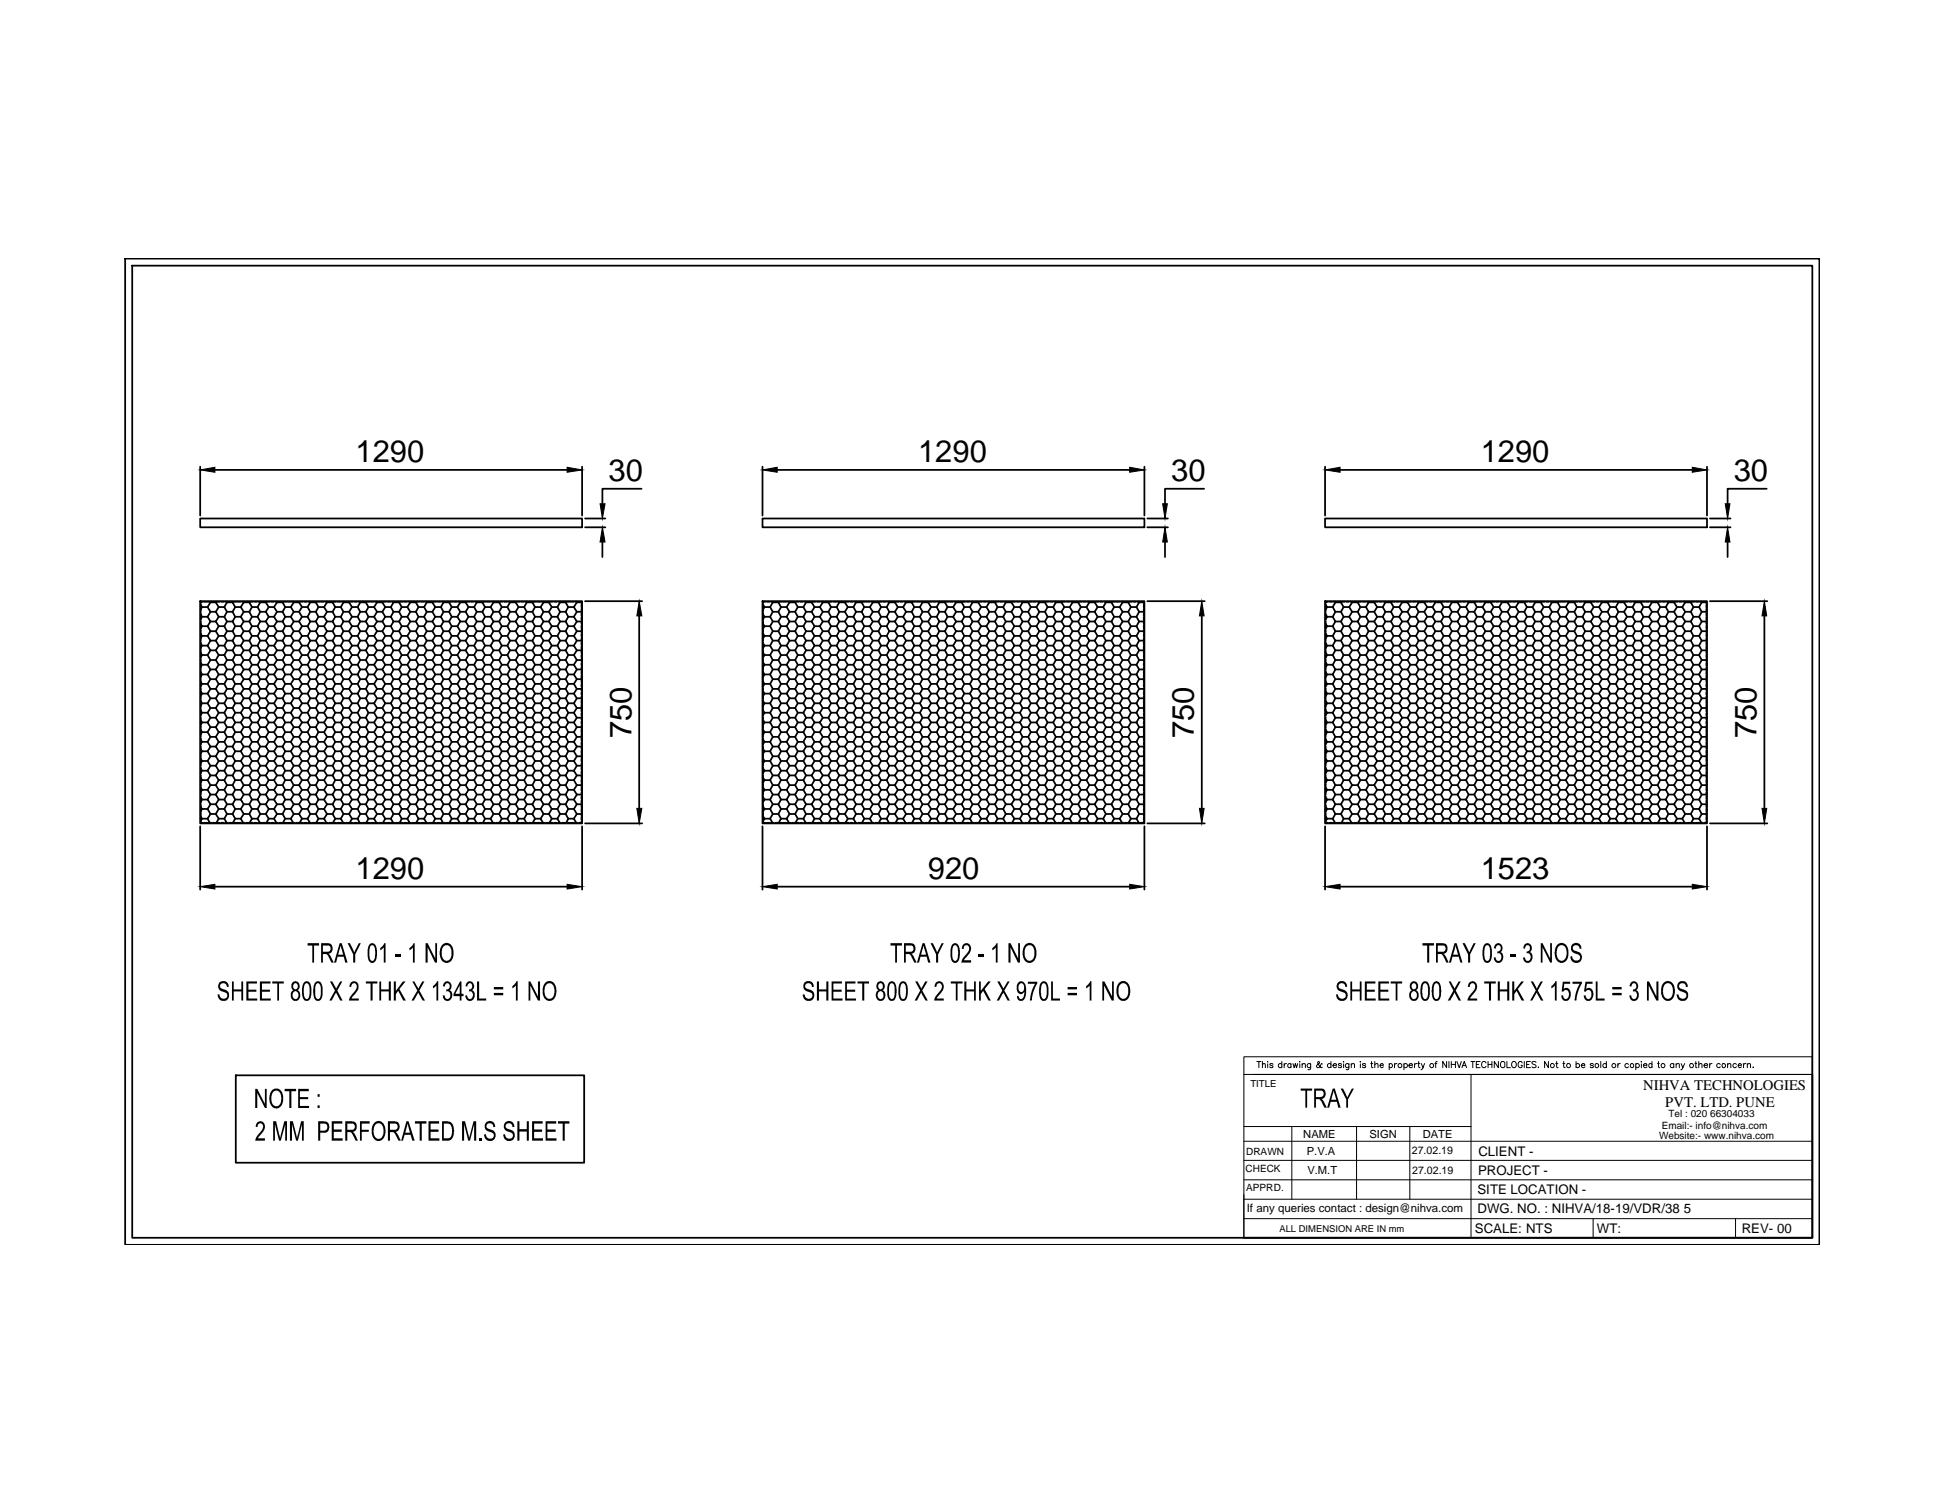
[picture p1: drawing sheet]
<svg xmlns="http://www.w3.org/2000/svg" width="279mm" height="216mm" viewBox="0 0 279 216" stroke-linecap="round" stroke-linejoin="round" font-family="sans-serif">
<defs><g id="words">
<g font-size="4.4">
<text x="51.2" y="66.4">1290</text>
<text x="87.6" y="69.2">30</text>
<text x="132.1" y="66.4">1290</text>
<text x="168.5" y="69.2">30</text>
<text x="213" y="66.4">1290</text>
<text x="249.4" y="69.2">30</text>
<text x="90.9" y="106.2" transform="rotate(-90 90.9 106.2)">750</text>
<text x="171.8" y="106.2" transform="rotate(-90 171.8 106.2)">750</text>
<text x="252.7" y="106.2" transform="rotate(-90 252.7 106.2)">750</text>
<text x="51.2" y="126.4">1290</text>
<text x="133.5" y="126.4">920</text>
<text x="213" y="126.4">1523</text>
</g>
<g font-size="2.1">
<text x="236.4" y="156.8">NIHVA TECHNOLOGIES</text>
<text x="239.6" y="159.2">PVT. LTD. PUNE</text>
</g>
<g font-size="1.9">
<text x="212.7" y="166.2">CLIENT -</text>
<text x="212.6" y="171.8">SITE LOCATION -</text>
<text x="212.7" y="169">PROJECT -</text>
<text x="212.2" y="177.3">SCALE: NTS</text>
<text x="212.6" y="174.5">DWG. NO. : NIHVA/18-19/VDR/38</text>
<text x="229.8" y="177.3">WT:</text>
<text x="242.2" y="174.5">5</text>
<text x="250.6" y="177.3">REV- 00</text>
</g>
<text font-size="1.7" x="179.4" y="174.4">If any queries contact : design@nihva.com</text>
<g font-size="1.6">
<text x="187.5" y="163.7">NAME</text>
<text x="188" y="166.1">P.V.A</text>
<text x="197" y="163.7">SIGN</text>
<text x="204.7" y="163.7">DATE</text>
<text x="188.1" y="168.9">V.M.T</text>
</g>
<g font-size="1.5">
<text x="203.1" y="166.1">27.02.19</text>
<text x="203.2" y="168.8">27.02.19</text>
</g>
<g font-size="1.4">
<text x="179.9" y="156.3">TITLE</text>
<text x="240" y="160.7">Tel : 020 66304033</text>
<text x="179.3" y="166.1">DRAWN</text>
<text x="238.7" y="163.8">Website:- www.nihva.com</text>
<text x="239.1" y="162.3">Email:- info@nihva.com</text>
<text x="179.2" y="168.6">CHECK</text>
<text x="179.3" y="171.4">APPRD.</text>
<text x="184.1" y="177.2">ALL DIMENSION ARE IN mm</text>
</g>
</g></defs>
<!-- layer: 0 -->
<g fill="none" stroke="#000" stroke-width=".25">
<path d="M18 37.2h243.8v141.9h-243.8zM19 38.2h241.7v139.8h-241.7zM28.8 74.6h54.9v1.2h-54.9zM28.8 67.1v7.1M30.9 67.6h50.7M83.7 67.1v7.1M84.2 75.8h2.9M84.2 74.6h2.9M86.7 78v2.1M92.3 70.3h-5.6v2.2M109.7 74.6h54.9v1.2h-54.9zM109.7 67.1v7.1"/>
<path d="M111.8 67.6h50.7M164.6 67.1v7.1M165.1 75.8h2.9M165.1 74.6h2.9M167.6 78v2.1M173.2 70.3h-5.6v2.2M190.6 74.6h55v1.2h-55zM190.6 67.1v7.1M192.8 67.6h50.7M245.6 67.1v7.1M246 75.8h3M246 74.6h3"/>
<path d="M248.6 78v2.1M254.2 70.3h-5.6v2.2M28.8 86.5h54.9v31.9h-54.9zM28.9 99.4l.2 .4M28.9 98.1l.2 .3M28.9 96.7l.2 .3M28.9 95.3l.2 .3M28.9 93.9l.2 .3M28.9 92.5l.2 .4M28.9 91.1l.2 .4M28.9 89.7l.2 .4M28.9 88.4l.2 .3"/>
<path d="M28.9 94.2v.4l.2-.4M28.9 87.6v.4M28.9 88.2v.4M28.9 88.8v.4M28.9 89.4v.4M28.9 90v.4M28.9 90.6v.4M28.9 91.2v.4M28.9 91.8v.3M28.9 92.4v.4M28.9 92.9v.5M28.9 93.5v.5"/>
<path d="M28.9 94.8v.4M28.9 95.4v.3M28.9 96.5v.5M28.9 97.1v.5M28.9 97.8v.4M28.9 98.4v.3M28.9 99v.3M28.9 99.6v.3M29.1 87.3h.8M29.1 88.7h.8M29.1 90.1h.8M29.1 91.5h.8"/>
<path d="M29.1 92.9h.8M29.1 94.2h.8M29.1 95.6h.8M29.1 97h.8M29.1 98.4h.8M29.1 99.8h.8M29.1 87.3l-.2-.3v.4M29.1 87.3l-.2 .4M29.1 88.7l-.2 .4M29.1 90.1l-.2 .3M29.1 91.5l-.2 .3M29.1 92.9l-.2 .3"/>
<path d="M29.1 95.6l-.2 .4v.4M29.1 97l-.2 .4M29.1 98.4l-.2 .3M29.1 99.8l-.2 .3M29.2 86.6h-.3v.2M29.4 86.6h.4M29.9 99.8l.4 .6M29.9 98.4l.4 .7M29.9 97l.4 .7M29.9 95.6l.4 .7M29.9 94.2l.4 .7M29.9 92.9l.4 .6"/>
<path d="M29.9 91.5l.4 .6M29.9 90.1l.4 .7M29.9 88.7l.4 .7M29.9 87.3l.4 .7M30 86.6h.4M30.2 86.6h.1M30.3 86.6h.7M30.3 88h.7M30.3 89.4h.7M30.3 90.8h.7M30.3 92.1h.7M30.3 93.5h.7"/>
<path d="M30.3 94.9h.7M30.3 96.3h.7M30.3 97.7h.7M30.3 99.1h.7M30.3 86.6l-.4 .7M30.3 88l-.4 .7M30.3 89.4l-.4 .7M30.3 90.8l-.4 .7M30.3 92.1l-.4 .8M30.3 93.5l-.4 .7M30.3 94.9l-.4 .7M30.3 96.3l-.4 .7"/>
<path d="M30.3 97.7l-.4 .7M30.3 99.1l-.4 .7M30.6 86.6h.4M31 99.1l.5 .7M31 97.7l.5 .7M31 96.3l.5 .7M31 94.9l.5 .7M31 93.5l.5 .7M31 92.1l.5 .8M31 90.8l.5 .7M31 89.4l.5 .7M31 88l.5 .7"/>
<path d="M31 86.6l.5 .7M31.1 86.6h-.1M31.2 86.6h.4M31.5 87.3h.8M31.5 88.7h.8M31.5 90.1h.8M31.5 91.5h.8M31.5 92.9h.8M31.5 94.2h.8M31.5 95.6h.8M31.5 97h.8M31.5 98.4h.8"/>
<path d="M31.5 99.8h.8M31.5 87.3l-.5 .7M31.5 88.7l-.5 .7M31.5 90.1l-.5 .7M31.5 91.5l-.5 .6M31.5 92.9l-.5 .6M31.5 94.2l-.5 .7M31.5 95.6l-.5 .7M31.5 97l-.5 .7M31.5 98.4l-.5 .7M31.5 99.8l-.5 .6M31.8 86.6h.4"/>
<path d="M32.3 99.8l.4 .6M32.3 98.4l.4 .7M32.3 97l.4 .7M32.3 95.6l.4 .7M32.3 94.2l.4 .7M32.3 92.9l.4 .6M32.3 91.5l.4 .6M32.3 90.1l.4 .7M32.3 88.7l.4 .7M32.3 87.3l.4 .7M32.4 86.6h.4M32.6 86.6h.1"/>
<path d="M32.7 86.6h.8M32.7 88h.8M32.7 89.4h.8M32.7 90.8h.8M32.7 92.1h.8M32.7 93.5h.8M32.7 94.9h.8M32.7 96.3h.8M32.7 97.7h.8M32.7 99.1h.8M32.7 86.6l-.4 .7M32.7 88l-.4 .7"/>
<path d="M32.7 89.4l-.4 .7M32.7 90.8l-.4 .7M32.7 92.1l-.4 .8M32.7 93.5l-.4 .7M32.7 94.9l-.4 .7M32.7 96.3l-.4 .7M32.7 97.7l-.4 .7M32.7 99.1l-.4 .7M33 86.6h.4M33.5 99.1l.3 .7M33.5 97.7l.3 .7M33.5 96.3l.3 .7"/>
<path d="M33.5 94.9l.3 .7M33.5 93.5l.3 .7M33.5 92.1l.3 .8M33.5 90.8l.3 .7M33.5 89.4l.3 .7M33.5 88l.3 .7M33.5 86.6l.3 .7M33.5 86.6h.1M33.6 86.6h.4M33.8 87.3h.8M33.8 88.7h.8M33.8 90.1h.8"/>
<path d="M33.8 91.5h.8M33.8 92.9h.8M33.8 94.2h.8M33.8 95.6h.8M33.8 97h.8M33.8 98.4h.8M33.8 99.8h.8M33.8 87.3l-.3 .7M33.8 88.7l-.3 .7M33.8 90.1l-.3 .7M33.8 91.5l-.3 .6M33.8 92.9l-.3 .6"/>
<path d="M33.8 94.2l-.3 .7M33.8 95.6l-.3 .7M33.8 97l-.3 .7M33.8 98.4l-.3 .7M33.8 99.8l-.3 .6M34.2 86.6h.4M34.6 99.8l.5 .6M34.6 98.4l.5 .7M34.6 97l.5 .7M34.6 95.6l.5 .7M34.6 94.2l.5 .7M34.6 92.9l.5 .6"/>
<path d="M34.6 91.5l.5 .6M34.6 90.1l.5 .7M34.6 88.7l.5 .7M34.6 87.3l.5 .7M34.8 86.6h.4M35 86.6h.1M35.1 86.6h.8M35.1 88h.8M35.1 89.4h.8M35.1 90.8h.8M35.1 92.1h.8M35.1 93.5h.8"/>
<path d="M35.1 94.9h.8M35.1 96.3h.8M35.1 97.7h.8M35.1 99.1h.8M35.1 86.6l-.5 .7M35.1 88l-.5 .7M35.1 89.4l-.5 .7M35.1 90.8l-.5 .7M35.1 92.1l-.5 .8M35.1 93.5l-.5 .7M35.1 94.9l-.5 .7M35.1 96.3l-.5 .7"/>
<path d="M35.1 97.7l-.5 .7M35.1 99.1l-.5 .7M35.4 86.6h.4M35.9 99.1l.4 .7M35.9 97.7l.4 .7M35.9 96.3l.4 .7M35.9 94.9l.4 .7M35.9 93.5l.4 .7M35.9 92.1l.4 .8M35.9 90.8l.4 .7M35.9 89.4l.4 .7M35.9 88l.4 .7"/>
<path d="M35.9 86.6l.4 .7M35.9 86.6h.1M36 86.6h.4M36.3 87.3h.8M36.3 88.7h.8M36.3 90.1h.8M36.3 91.5h.8M36.3 92.9h.8M36.3 94.2h.8M36.3 95.6h.8M36.3 97h.8M36.3 98.4h.8"/>
<path d="M36.3 99.8h.8M36.3 87.3l-.4 .7M36.3 88.7l-.4 .7M36.3 90.1l-.4 .7M36.3 91.5l-.4 .6M36.3 92.9l-.4 .6M36.3 94.2l-.4 .7M36.3 95.6l-.4 .7M36.3 97l-.4 .7M36.3 98.4l-.4 .7M36.3 99.8l-.4 .6M36.6 86.6h.4"/>
<path d="M37.1 99.8l.3 .6M37.1 98.4l.3 .7M37.1 97l.3 .7M37.1 95.6l.3 .7M37.1 94.2l.3 .7M37.1 92.9l.3 .6M37.1 91.5l.3 .6M37.1 90.1l.3 .7M37.1 88.7l.3 .7M37.1 87.3l.3 .7M37.2 86.6h.4M37.4 86.6h.1"/>
<path d="M37.4 86.6h.8M37.4 88h.8M37.4 89.4h.8M37.4 90.8h.8M37.4 92.1h.8M37.4 93.5h.8M37.4 94.9h.8M37.4 96.3h.8M37.4 97.7h.8M37.4 99.1h.8M37.4 86.6l-.3 .7M37.4 88l-.3 .7"/>
<path d="M37.4 89.4l-.3 .7M37.4 90.8l-.3 .7M37.4 92.1l-.3 .8M37.4 93.5l-.3 .7M37.4 94.9l-.3 .7M37.4 96.3l-.3 .7M37.4 97.7l-.3 .7M37.4 99.1l-.3 .7M37.8 86.6h.4M38.2 99.1l.5 .7M38.2 97.7l.5 .7M38.2 96.3l.5 .7"/>
<path d="M38.2 94.9l.5 .7M38.2 93.5l.5 .7M38.2 92.1l.5 .8M38.2 90.8l.5 .7M38.2 89.4l.5 .7M38.2 88l.5 .7M38.2 86.6l.5 .7M38.3 86.6h-.1M38.4 86.6h.4M38.7 87.3h.7M38.7 88.7h.7M38.7 90.1h.7"/>
<path d="M38.7 91.5h.7M38.7 92.9h.7M38.7 94.2h.7M38.7 95.6h.7M38.7 97h.7M38.7 98.4h.7M38.7 99.8h.7M38.7 87.3l-.5 .7M38.7 88.7l-.5 .7M38.7 90.1l-.5 .7M38.7 91.5l-.5 .6M38.7 92.9l-.5 .6"/>
<path d="M38.7 94.2l-.5 .7M38.7 95.6l-.5 .7M38.7 97l-.5 .7M38.7 98.4l-.5 .7M38.7 99.8l-.5 .6M39 86.6h.4M39.4 99.8l.4 .6M39.4 98.4l.4 .7M39.4 97l.4 .7M39.4 95.6l.4 .7M39.4 94.2l.4 .7M39.4 92.9l.4 .6"/>
<path d="M39.4 91.5l.4 .6M39.4 90.1l.4 .7M39.4 88.7l.4 .7M39.4 87.3l.4 .7M39.6 86.6h.4M39.8 86.6h.1M39.8 86.6h.9M39.8 88h.9M39.8 89.4h.9M39.8 90.8h.9M39.8 92.1h.9M39.8 93.5h.9"/>
<path d="M39.8 94.9h.9M39.8 96.3h.9M39.8 97.7h.9M39.8 99.1h.9M39.8 86.6l-.4 .7M39.8 88l-.4 .7M39.8 89.4l-.4 .7M39.8 90.8l-.4 .7M39.8 92.1l-.4 .8M39.8 93.5l-.4 .7M39.8 94.9l-.4 .7M39.8 96.3l-.4 .7"/>
<path d="M39.8 97.7l-.4 .7M39.8 99.1l-.4 .7M40.2 86.6h.4M40.7 99.1l.3 .7M40.7 97.7l.3 .7M40.7 96.3l.3 .7M40.7 94.9l.3 .7M40.7 93.5l.3 .7M40.7 92.1l.3 .8M40.7 90.8l.3 .7M40.7 89.4l.3 .7M40.7 88l.3 .7"/>
<path d="M40.7 86.6l.3 .7M40.7 86.6h.1M40.8 86.6h.4M41 87.3h.8M41 88.7h.8M41 90.1h.8M41 91.5h.8M41 92.9h.8M41 94.2h.8M41 95.6h.8M41 97h.8M41 98.4h.8"/>
<path d="M41 99.8h.8M41 87.3l-.3 .7M41 88.7l-.3 .7M41 90.1l-.3 .7M41 91.5l-.3 .6M41 92.9l-.3 .6M41 94.2l-.3 .7M41 95.6l-.3 .7M41 97l-.3 .7M41 98.4l-.3 .7M41 99.8l-.3 .6M41.4 86.6h.4"/>
<path d="M41.8 99.8l.5 .6M41.8 98.4l.5 .7M41.8 97l.5 .7M41.8 95.6l.5 .7M41.8 94.2l.5 .7M41.8 92.9l.5 .6M41.8 91.5l.5 .6M41.8 90.1l.5 .7M41.8 88.7l.5 .7M41.8 87.3l.5 .7M42 86.6h.4M42.2 86.6h.1"/>
<path d="M42.3 86.6h.7M42.3 88h.7M42.3 89.4h.7M42.3 90.8h.7M42.3 92.1h.7M42.3 93.5h.7M42.3 94.9h.7M42.3 96.3h.7M42.3 97.7h.7M42.3 99.1h.7M42.3 86.6l-.5 .7M42.3 88l-.5 .7"/>
<path d="M42.3 89.4l-.5 .7M42.3 90.8l-.5 .7M42.3 92.1l-.5 .8M42.3 93.5l-.5 .7M42.3 94.9l-.5 .7M42.3 96.3l-.5 .7M42.3 97.7l-.5 .7M42.3 99.1l-.5 .7M42.6 86.6h.4M43 99.1l.4 .7M43 97.7l.4 .7M43 96.3l.4 .7"/>
<path d="M43 94.9l.4 .7M43 93.5l.4 .7M43 92.1l.4 .8M43 90.8l.4 .7M43 89.4l.4 .7M43 88l.4 .7M43 86.6l.4 .7M43.1 86.6h-.1M43.2 86.6h.4M43.4 87.3h.9M43.4 88.7h.9M43.4 90.1h.9"/>
<path d="M43.4 91.5h.9M43.4 92.9h.9M43.4 94.2h.9M43.4 95.6h.9M43.4 97h.9M43.4 98.4h.9M43.4 99.8h.9M43.4 87.3l-.4 .7M43.4 88.7l-.4 .7M43.4 90.1l-.4 .7M43.4 91.5l-.4 .6M43.4 92.9l-.4 .6"/>
<path d="M43.4 94.2l-.4 .7M43.4 95.6l-.4 .7M43.4 97l-.4 .7M43.4 98.4l-.4 .7M43.4 99.8l-.4 .6M43.8 86.6h.4M44.3 99.8l.3 .6M44.3 98.4l.3 .7M44.3 97l.3 .7M44.3 95.6l.3 .7M44.3 94.2l.3 .7M44.3 92.9l.3 .6"/>
<path d="M44.3 91.5l.3 .6M44.3 90.1l.3 .7M44.3 88.7l.3 .7M44.3 87.3l.3 .7M44.4 86.6h.4M44.6 86.6h.1M44.6 86.6h.8M44.6 88h.8M44.6 89.4h.8M44.6 90.8h.8M44.6 92.1h.8M44.6 93.5h.8"/>
<path d="M44.6 94.9h.8M44.6 96.3h.8M44.6 97.7h.8M44.6 99.1h.8M44.6 86.6l-.3 .7M44.6 88l-.3 .7M44.6 89.4l-.3 .7M44.6 90.8l-.3 .7M44.6 92.1l-.3 .8M44.6 93.5l-.3 .7M44.6 94.9l-.3 .7M44.6 96.3l-.3 .7"/>
<path d="M44.6 97.7l-.3 .7M44.6 99.1l-.3 .7M45 86.6h.4M45.4 99.1l.4 .7M45.4 97.7l.4 .7M45.4 96.3l.4 .7M45.4 94.9l.4 .7M45.4 93.5l.4 .7M45.4 92.1l.4 .8M45.4 90.8l.4 .7M45.4 89.4l.4 .7M45.4 88l.4 .7"/>
<path d="M45.4 86.6l.4 .7M45.5 86.6h-.1M45.6 86.6h.4M45.8 87.3h.8M45.8 88.7h.8M45.8 90.1h.8M45.8 91.5h.8M45.8 92.9h.8M45.8 94.2h.8M45.8 95.6h.8M45.8 97h.8M45.8 98.4h.8"/>
<path d="M45.8 99.8h.8M45.8 87.3l-.4 .7M45.8 88.7l-.4 .7M45.8 90.1l-.4 .7M45.8 91.5l-.4 .6M45.8 92.9l-.4 .6M45.8 94.2l-.4 .7M45.8 95.6l-.4 .7M45.8 97l-.4 .7M45.8 98.4l-.4 .7M45.8 99.8l-.4 .6M46.2 86.6h.4"/>
<path d="M46.6 99.8l.4 .6M46.6 98.4l.4 .7M46.6 97l.4 .7M46.6 95.6l.4 .7M46.6 94.2l.4 .7M46.6 92.9l.4 .6M46.6 91.5l.4 .6M46.6 90.1l.4 .7M46.6 88.7l.4 .7M46.6 87.3l.4 .7M46.8 86.6h.4M47 86.6h.1"/>
<path d="M47 86.6h.9M47 88h.9M47 89.4h.9M47 90.8h.9M47 92.1h.9M47 93.5h.9M47 94.9h.9M47 96.3h.9M47 97.7h.9M47 99.1h.9M47 86.6l-.4 .7M47 88l-.4 .7"/>
<path d="M47 89.4l-.4 .7M47 90.8l-.4 .7M47 92.1l-.4 .8M47 93.5l-.4 .7M47 94.9l-.4 .7M47 96.3l-.4 .7M47 97.7l-.4 .7M47 99.1l-.4 .7M47.4 86.6h.4M47.9 99.1l.3 .7M47.9 97.7l.3 .7M47.9 96.3l.3 .7"/>
<path d="M47.9 94.9l.3 .7M47.9 93.5l.3 .7M47.9 92.1l.3 .8M47.9 90.8l.3 .7M47.9 89.4l.3 .7M47.9 88l.3 .7M47.9 86.6l.3 .7M47.9 86.6h.1M48 86.6h.4M48.2 87.3h.8M48.2 88.7h.8M48.2 90.1h.8"/>
<path d="M48.2 91.5h.8M48.2 92.9h.8M48.2 94.2h.8M48.2 95.6h.8M48.2 97h.8M48.2 98.4h.8M48.2 99.8h.8M48.2 87.3l-.3 .7M48.2 88.7l-.3 .7M48.2 90.1l-.3 .7M48.2 91.5l-.3 .6M48.2 92.9l-.3 .6"/>
<path d="M48.2 94.2l-.3 .7M48.2 95.6l-.3 .7M48.2 97l-.3 .7M48.2 98.4l-.3 .7M48.2 99.8l-.3 .6M48.6 86.6h.4M49 99.8l.4 .6M49 98.4l.4 .7M49 97l.4 .7M49 95.6l.4 .7M49 94.2l.4 .7M49 92.9l.4 .6"/>
<path d="M49 91.5l.4 .6M49 90.1l.4 .7M49 88.7l.4 .7M49 87.3l.4 .7M49.2 86.6h.4M49.4 86.6h.1M49.4 86.6h.8M49.4 88h.8M49.4 89.4h.8M49.4 90.8h.8M49.4 92.1h.8M49.4 93.5h.8"/>
<path d="M49.4 94.9h.8M49.4 96.3h.8M49.4 97.7h.8M49.4 99.1h.8M49.4 86.6l-.4 .7M49.4 88l-.4 .7M49.4 89.4l-.4 .7M49.4 90.8l-.4 .7M49.4 92.1l-.4 .8M49.4 93.5l-.4 .7M49.4 94.9l-.4 .7M49.4 96.3l-.4 .7"/>
<path d="M49.4 97.7l-.4 .7M49.4 99.1l-.4 .7M49.8 86.6h.4M50.2 99.1l.4 .7M50.2 97.7l.4 .7M50.2 96.3l.4 .7M50.2 94.9l.4 .7M50.2 93.5l.4 .7M50.2 92.1l.4 .8M50.2 90.8l.4 .7M50.2 89.4l.4 .7M50.2 88l.4 .7"/>
<path d="M50.2 86.6l.4 .7M50.3 86.6h-.1M50.4 86.6h.4M50.6 87.3h.8M50.6 88.7h.8M50.6 90.1h.8M50.6 91.5h.8M50.6 92.9h.8M50.6 94.2h.8M50.6 95.6h.8M50.6 97h.8M50.6 98.4h.8"/>
<path d="M50.6 99.8h.8M50.6 87.3l-.4 .7M50.6 88.7l-.4 .7M50.6 91.5l-.4 .6M50.6 90.1l-.4 .7M50.6 92.9l-.4 .6M50.6 95.6l-.4 .7M50.6 94.2l-.4 .7M50.6 97l-.4 .7M50.6 99.8l-.4 .6M50.6 98.4l-.4 .7M51 86.6h.4"/>
<path d="M51.4 99.8l.4 .6M51.4 98.4l.4 .7M51.4 97l.4 .7M51.4 95.6l.4 .7M51.4 94.2l.4 .7M51.4 92.9l.4 .6M51.4 91.5l.4 .6M51.4 90.1l.4 .7M51.4 88.7l.4 .7M51.4 87.3l.4 .7M51.6 86.6h.4M51.8 86.6h.1"/>
<path d="M51.8 86.6h.8M51.8 88h.8M51.8 89.4h.8M51.8 90.8h.8M51.8 92.1h.8M51.8 93.5h.8M51.8 94.9h.8M51.8 96.3h.8M51.8 97.7h.8M51.8 99.1h.8M51.8 86.6l-.4 .7M51.8 88l-.4 .7"/>
<path d="M51.8 89.4l-.4 .7M51.8 90.8l-.4 .7M51.8 92.1l-.4 .8M51.8 93.5l-.4 .7M51.8 94.9l-.4 .7M51.8 96.3l-.4 .7M51.8 97.7l-.4 .7M51.8 99.1l-.4 .7M52.2 86.6h.3M52.6 99.1l.4 .7M52.6 97.7l.4 .7M52.6 96.3l.4 .7"/>
<path d="M52.6 94.9l.4 .7M52.6 93.5l.4 .7M52.6 92.1l.4 .8M52.6 90.8l.4 .7M52.6 89.4l.4 .7M52.6 88l.4 .7M52.6 86.6l.4 .7M52.7 86.6h-.1M52.8 86.6h.4M53 87.3h.8M53 88.7h.8M53 90.1h.8"/>
<path d="M53 91.5h.8M53 92.9h.8M53 94.2h.8M53 95.6h.8M53 97h.8M53 98.4h.8M53 99.8h.8M53 87.3l-.4 .7M53 88.7l-.4 .7M53 90.1l-.4 .7M53 91.5l-.4 .6M53 92.9l-.4 .6"/>
<path d="M53 94.2l-.4 .7M53 95.6l-.4 .7M53 97l-.4 .7M53 98.4l-.4 .7M53 99.8l-.4 .6M53.4 86.6h.4M53.8 99.8l.4 .6M53.8 98.4l.4 .7M53.8 97l.4 .7M53.8 95.6l.4 .7M53.8 94.2l.4 .7M53.8 92.9l.4 .6"/>
<path d="M53.8 91.5l.4 .6M53.8 90.1l.4 .7M53.8 88.7l.4 .7M53.8 87.3l.4 .7M53.9 86.6h.5M54.2 86.6h.1M54.2 86.6h.8M54.2 88h.8M54.2 89.4h.8M54.2 90.8h.8M54.2 92.1h.8M54.2 93.5h.8"/>
<path d="M54.2 94.9h.8M54.2 96.3h.8M54.2 97.7h.8M54.2 99.1h.8M54.2 86.6l-.4 .7M54.2 89.4l-.4 .7M54.2 88l-.4 .7M54.2 90.8l-.4 .7M54.2 93.5l-.4 .7M54.2 92.1l-.4 .8M54.2 94.9l-.4 .7M54.2 97.7l-.4 .7"/>
<path d="M54.2 96.3l-.4 .7M54.2 99.1l-.4 .7M54.6 86.6h.4M55 99.1l.4 .7M55 97.7l.4 .7M55 96.3l.4 .7M55 94.9l.4 .7M55 93.5l.4 .7M55 92.1l.4 .8M55 90.8l.4 .7M55 89.4l.4 .7M55 88l.4 .7"/>
<path d="M55 86.6l.4 .7M55 86.6h.1M55.2 86.6h.4M55.4 87.3h.8M55.4 88.7h.8M55.4 90.1h.8M55.4 91.5h.8M55.4 92.9h.8M55.4 94.2h.8M55.4 95.6h.8M55.4 97h.8M55.4 98.4h.8"/>
<path d="M55.4 99.8h.8M55.4 87.3l-.4 .7M55.4 88.7l-.4 .7M55.4 90.1l-.4 .7M55.4 91.5l-.4 .6M55.4 92.9l-.4 .6M55.4 94.2l-.4 .7M55.4 95.6l-.4 .7M55.4 97l-.4 .7M55.4 98.4l-.4 .7M55.4 99.8l-.4 .6M55.8 86.6h.3"/>
<path d="M56.2 99.8l.4 .6M56.2 98.4l.4 .7M56.2 97l.4 .7M56.2 95.6l.4 .7M56.2 94.2l.4 .7M56.2 92.9l.4 .6M56.2 91.5l.4 .6M56.2 90.1l.4 .7M56.2 88.7l.4 .7M56.2 87.3l.4 .7M56.4 86.6h.3M56.6 86.6h.1"/>
<path d="M56.6 86.6h.8M56.6 88h.8M56.6 89.4h.8M56.6 90.8h.8M56.6 92.1h.8M56.6 93.5h.8M56.6 94.9h.8M56.6 96.3h.8M56.6 97.7h.8M56.6 99.1h.8M56.6 86.6l-.4 .7M56.6 88l-.4 .7"/>
<path d="M56.6 89.4l-.4 .7M56.6 90.8l-.4 .7M56.6 92.1l-.4 .8M56.6 93.5l-.4 .7M56.6 94.9l-.4 .7M56.6 96.3l-.4 .7M56.6 97.7l-.4 .7M56.6 99.1l-.4 .7M57 86.6h.4M57.4 99.1l.4 .7M57.4 97.7l.4 .7M57.4 96.3l.4 .7"/>
<path d="M57.4 94.9l.4 .7M57.4 93.5l.4 .7M57.4 92.1l.4 .8M57.4 90.8l.4 .7M57.4 89.4l.4 .7M57.4 88l.4 .7M57.4 86.6l.4 .7M57.5 86.6h-.1M57.5 86.6h.5M57.8 87.3h.8M57.8 88.7h.8M57.8 90.1h.8"/>
<path d="M57.8 91.5h.8M57.8 92.9h.8M57.8 94.2h.8M57.8 95.6h.8M57.8 97h.8M57.8 98.4h.8M57.8 99.8h.8M57.8 87.3l-.4 .7M57.8 88.7l-.4 .7M57.8 90.1l-.4 .7M57.8 91.5l-.4 .6M57.8 92.9l-.4 .6"/>
<path d="M57.8 94.2l-.4 .7M57.8 95.6l-.4 .7M57.8 97l-.4 .7M57.8 98.4l-.4 .7M57.8 99.8l-.4 .6M58.1 86.6h.5M58.6 99.8l.4 .6M58.6 98.4l.4 .7M58.6 97l.4 .7M58.6 95.6l.4 .7M58.6 94.2l.4 .7M58.6 92.9l.4 .6"/>
<path d="M58.6 91.5l.4 .6M58.6 90.1l.4 .7M58.6 88.7l.4 .7M58.6 87.3l.4 .7M58.8 86.6h.4M59 86.6h.1M59 86.6h.8M59 88h.8M59 89.4h.8M59 90.8h.8M59 92.1h.8M59 93.5h.8"/>
<path d="M59 94.9h.8M59 96.3h.8M59 97.7h.8M59 99.1h.8M59 86.6l-.4 .7M59 88l-.4 .7M59 89.4l-.4 .7M59 90.8l-.4 .7M59 92.1l-.4 .8M59 93.5l-.4 .7M59 94.9l-.4 .7M59 96.3l-.4 .7"/>
<path d="M59 97.7l-.4 .7M59 99.1l-.4 .7M59.4 86.6h.3M59.8 99.1l.4 .7M59.8 97.7l.4 .7M59.8 96.3l.4 .7M59.8 94.9l.4 .7M59.8 93.5l.4 .7M59.8 92.1l.4 .8M59.8 90.8l.4 .7M59.8 89.4l.4 .7M59.8 88l.4 .7"/>
<path d="M59.8 86.6l.4 .7M59.9 86.6h-.1M60 86.6h.3M60.2 87.3h.8M60.2 88.7h.8M60.2 90.1h.8M60.2 91.5h.8M60.2 92.9h.8M60.2 94.2h.8M60.2 95.6h.8M60.2 97h.8M60.2 98.4h.8"/>
<path d="M60.2 99.8h.8M60.2 87.3l-.4 .7M60.2 88.7l-.4 .7M60.2 90.1l-.4 .7M60.2 91.5l-.4 .6M60.2 92.9l-.4 .6M60.2 94.2l-.4 .7M60.2 95.6l-.4 .7M60.2 97l-.4 .7M60.2 98.4l-.4 .7M60.2 99.8l-.4 .6M60.6 86.6h.4"/>
<path d="M61 99.8l.4 .6M61 98.4l.4 .7M61 97l.4 .7M61 95.6l.4 .7M61 94.2l.4 .7M61 92.9l.4 .6M61 91.5l.4 .6M61 90.1l.4 .7M61 88.7l.4 .7M61 87.3l.4 .7M61.1 86.6h.5M61.4 86.6h.1"/>
<path d="M61.4 86.6h.8M61.4 88h.8M61.4 89.4h.8M61.4 90.8h.8M61.4 92.1h.8M61.4 93.5h.8M61.4 94.9h.8M61.4 96.3h.8M61.4 97.7h.8M61.4 99.1h.8M61.4 86.6l-.4 .7M61.4 88l-.4 .7"/>
<path d="M61.4 89.4l-.4 .7M61.4 90.8l-.4 .7M61.4 92.1l-.4 .8M61.4 93.5l-.4 .7M61.4 94.9l-.4 .7M61.4 96.3l-.4 .7M61.4 97.7l-.4 .7M61.4 99.1l-.4 .7M61.7 86.6h.5M62.2 99.1l.4 .7M62.2 97.7l.4 .7M62.2 96.3l.4 .7"/>
<path d="M62.2 94.9l.4 .7M62.2 93.5l.4 .7M62.2 92.1l.4 .8M62.2 90.8l.4 .7M62.2 89.4l.4 .7M62.2 88l.4 .7M62.2 86.6l.4 .7M62.2 86.6h.1M62.4 86.6h.4M62.6 87.3h.8M62.6 88.7h.8M62.6 90.1h.8"/>
<path d="M62.6 91.5h.8M62.6 92.9h.8M62.6 94.2h.8M62.6 95.6h.8M62.6 97h.8M62.6 98.4h.8M62.6 99.8h.8M62.6 87.3l-.4 .7M62.6 88.7l-.4 .7M62.6 90.1l-.4 .7M62.6 91.5l-.4 .6M62.6 92.9l-.4 .6"/>
<path d="M62.6 94.2l-.4 .7M62.6 95.6l-.4 .7M62.6 97l-.4 .7M62.6 98.4l-.4 .7M62.6 99.8l-.4 .6M63 86.6h.3M63.4 99.8l.4 .6M63.4 98.4l.4 .7M63.4 97l.4 .7M63.4 95.6l.4 .7M63.4 94.2l.4 .7M63.4 92.9l.4 .6"/>
<path d="M63.4 91.5l.4 .6M63.4 90.1l.4 .7M63.4 88.7l.4 .7M63.4 87.3l.4 .7M63.6 86.6h.3M63.8 86.6h.1M63.8 86.6h.8M63.8 88h.8M63.8 89.4h.8M63.8 90.8h.8M63.8 92.1h.8M63.8 93.5h.8"/>
<path d="M63.8 94.9h.8M63.8 96.3h.8M63.8 97.7h.8M63.8 99.1h.8M63.8 86.6l-.4 .7M63.8 88l-.4 .7M63.8 89.4l-.4 .7M63.8 90.8l-.4 .7M63.8 92.1l-.4 .8M63.8 93.5l-.4 .7M63.8 94.9l-.4 .7M63.8 96.3l-.4 .7"/>
<path d="M63.8 97.7l-.4 .7M63.8 99.1l-.4 .7M64.1 86.6h.4M64.6 99.1l.4 .7M64.6 97.7l.4 .7M64.6 96.3l.4 .7M64.6 94.9l.4 .7M64.6 93.5l.4 .7M64.6 92.1l.4 .8M64.6 90.8l.4 .7M64.6 89.4l.4 .7M64.6 88l.4 .7"/>
<path d="M64.6 86.6l.4 .7M64.7 86.6h-.1M64.7 86.6h.5M65 87.3h.8M65 88.7h.8M65 90.1h.8M65 91.5h.8M65 92.9h.8M65 94.2h.8M65 95.6h.8M65 97h.8M65 98.4h.8"/>
<path d="M65 99.8h.8M65 87.3l-.4 .7M65 88.7l-.4 .7M65 90.1l-.4 .7M65 91.5l-.4 .6M65 92.9l-.4 .6M65 94.2l-.4 .7M65 95.6l-.4 .7M65 97l-.4 .7M65 98.4l-.4 .7M65 99.8l-.4 .6M65.3 86.6h.5"/>
<path d="M65.8 99.8l.4 .6M65.8 98.4l.4 .7M65.8 97l.4 .7M65.8 95.6l.4 .7M65.8 94.2l.4 .7M65.8 92.9l.4 .6M65.8 91.5l.4 .6M65.8 90.1l.4 .7M65.8 88.7l.4 .7M65.8 87.3l.4 .7M65.9 86.6h.5M66.2 86.6h.1"/>
<path d="M66.2 86.6h.8M66.2 88h.8M66.2 89.4h.8M66.2 90.8h.8M66.2 92.1h.8M66.2 93.5h.8M66.2 94.9h.8M66.2 96.3h.8M66.2 97.7h.8M66.2 99.1h.8M66.2 86.6l-.4 .7M66.2 89.4l-.4 .7"/>
<path d="M66.2 88l-.4 .7M66.2 90.8l-.4 .7M66.2 93.5l-.4 .7M66.2 92.1l-.4 .8M66.2 94.9l-.4 .7M66.2 97.7l-.4 .7M66.2 96.3l-.4 .7M66.2 99.1l-.4 .7M66.6 86.6h.3M67 99.1l.4 .7M67 97.7l.4 .7M67 96.3l.4 .7"/>
<path d="M67 94.9l.4 .7M67 93.5l.4 .7M67 92.1l.4 .8M67 90.8l.4 .7M67 89.4l.4 .7M67 88l.4 .7M67 86.6l.4 .7M67 86.6h.1M67.2 86.6h.3M67.4 87.3h.8M67.4 88.7h.8M67.4 90.1h.8"/>
<path d="M67.4 91.5h.8M67.4 92.9h.8M67.4 94.2h.8M67.4 95.6h.8M67.4 97h.8M67.4 98.4h.8M67.4 99.8h.8M67.4 87.3l-.4 .7M67.4 88.7l-.4 .7M67.4 90.1l-.4 .7M67.4 91.5l-.4 .6M67.4 92.9l-.4 .6"/>
<path d="M67.4 94.2l-.4 .7M67.4 95.6l-.4 .7M67.4 97l-.4 .7M67.4 98.4l-.4 .7M67.4 99.8l-.4 .6M67.7 86.6h.4M68.2 99.8l.4 .6M68.2 98.4l.4 .7M68.2 97l.4 .7M68.2 95.6l.4 .7M68.2 94.2l.4 .7M68.2 92.9l.4 .6"/>
<path d="M68.2 91.5l.4 .6M68.2 90.1l.4 .7M68.2 88.7l.4 .7M68.2 87.3l.4 .7M68.3 86.6h.4M68.6 86.6h.1M68.6 86.6h.8M68.6 88h.8M68.6 89.4h.8M68.6 90.8h.8M68.6 92.1h.8M68.6 93.5h.8"/>
<path d="M68.6 94.9h.8M68.6 96.3h.8M68.6 97.7h.8M68.6 99.1h.8M68.6 86.6l-.4 .7M68.6 88l-.4 .7M68.6 89.4l-.4 .7M68.6 90.8l-.4 .7M68.6 92.1l-.4 .8M68.6 93.5l-.4 .7M68.6 94.9l-.4 .7M68.6 96.3l-.4 .7"/>
<path d="M68.6 97.7l-.4 .7M68.6 99.1l-.4 .7M68.9 86.6h.5M69.4 99.1l.4 .7M69.4 97.7l.4 .7M69.4 96.3l.4 .7M69.4 94.9l.4 .7M69.4 93.5l.4 .7M69.4 92.1l.4 .8M69.4 90.8l.4 .7M69.4 89.4l.4 .7M69.4 88l.4 .7"/>
<path d="M69.4 86.6l.4 .7M69.4 86.6h.1M69.5 86.6h.4M69.8 87.3h.8M69.8 88.7h.8M69.8 90.1h.8M69.8 91.5h.8M69.8 92.9h.8M69.8 94.2h.8M69.8 95.6h.8M69.8 97h.8M69.8 98.4h.8"/>
<path d="M69.8 99.8h.8M69.8 87.3l-.4 .7M69.8 88.7l-.4 .7M69.8 90.1l-.4 .7M69.8 91.5l-.4 .6M69.8 92.9l-.4 .6M69.8 94.2l-.4 .7M69.8 95.6l-.4 .7M69.8 97l-.4 .7M69.8 98.4l-.4 .7M69.8 99.8l-.4 .6M70.1 86.6h.4"/>
<path d="M70.6 99.8l.4 .6M70.6 98.4l.4 .7M70.6 97l.4 .7M70.6 95.6l.4 .7M70.6 94.2l.4 .7M70.6 92.9l.4 .6M70.6 91.5l.4 .6M70.6 90.1l.4 .7M70.6 88.7l.4 .7M70.6 87.3l.4 .7M70.8 86.6h.3M71 86.6h.1"/>
<path d="M71 86.6h.8M71 88h.8M71 89.4h.8M71 90.8h.8M71 92.1h.8M71 93.5h.8M71 94.9h.8M71 96.3h.8M71 97.7h.8M71 99.1h.8M71 86.6l-.4 .7M71 88l-.4 .7"/>
<path d="M71 89.4l-.4 .7M71 90.8l-.4 .7M71 92.1l-.4 .8M71 93.5l-.4 .7M71 94.9l-.4 .7M71 96.3l-.4 .7M71 97.7l-.4 .7M71 99.1l-.4 .7M71.3 86.6h.4M71.8 99.1l.4 .7M71.8 97.7l.4 .7M71.8 96.3l.4 .7"/>
<path d="M71.8 94.9l.4 .7M71.8 93.5l.4 .7M71.8 92.1l.4 .8M71.8 90.8l.4 .7M71.8 89.4l.4 .7M71.8 88l.4 .7M71.8 86.6l.4 .7M71.9 86.6h-.1M71.9 86.6h.4M72.2 87.3h.8M72.2 88.7h.8M72.2 90.1h.8"/>
<path d="M72.2 91.5h.8M72.2 92.9h.8M72.2 94.2h.8M72.2 95.6h.8M72.2 97h.8M72.2 98.4h.8M72.2 99.8h.8M72.2 87.3l-.4 .7M72.2 88.7l-.4 .7M72.2 90.1l-.4 .7M72.2 91.5l-.4 .6M72.2 92.9l-.4 .6"/>
<path d="M72.2 94.2l-.4 .7M72.2 95.6l-.4 .7M72.2 97l-.4 .7M72.2 98.4l-.4 .7M72.2 99.8l-.4 .6M72.5 86.6h.5M73 99.8l.4 .6M73 98.4l.4 .7M73 97l.4 .7M73 95.6l.4 .7M73 94.2l.4 .7M73 92.9l.4 .6"/>
<path d="M73 91.5l.4 .6M73 90.1l.4 .7M73 88.7l.4 .7M73 87.3l.4 .7M73.1 86.6h.4M73.3 86.6h.1M73.4 86.6h.8M73.4 88h.8M73.4 89.4h.8M73.4 90.8h.8M73.4 92.1h.8M73.4 93.5h.8"/>
<path d="M73.4 94.9h.8M73.4 96.3h.8M73.4 97.7h.8M73.4 99.1h.8M73.4 86.6l-.4 .7M73.4 88l-.4 .7M73.4 89.4l-.4 .7M73.4 90.8l-.4 .7M73.4 92.1l-.4 .8M73.4 93.5l-.4 .7M73.4 94.9l-.4 .7M73.4 96.3l-.4 .7"/>
<path d="M73.4 97.7l-.4 .7M73.4 99.1l-.4 .7M73.7 86.6h.4M74.2 99.1l.4 .7M74.2 97.7l.4 .7M74.2 96.3l.4 .7M74.2 94.9l.4 .7M74.2 93.5l.4 .7M74.2 92.1l.4 .8M74.2 90.8l.4 .7M74.2 89.4l.4 .7M74.2 88l.4 .7"/>
<path d="M74.2 86.6l.4 .7M74.2 86.6h.1M74.4 86.6h.3M74.6 87.3h.8M74.6 88.7h.8M74.6 90.1h.8M74.6 91.5h.8M74.6 92.9h.8M74.6 94.2h.8M74.6 95.6h.8M74.6 97h.8M74.6 98.4h.8"/>
<path d="M74.6 99.8h.8M74.6 87.3l-.4 .7M74.6 88.7l-.4 .7M74.6 90.1l-.4 .7M74.6 91.5l-.4 .6M74.6 92.9l-.4 .6M74.6 94.2l-.4 .7M74.6 95.6l-.4 .7M74.6 97l-.4 .7M74.6 98.4l-.4 .7M74.6 99.8l-.4 .6M74.9 86.6h.4"/>
<path d="M75.4 99.8l.4 .6M75.4 98.4l.4 .7M75.4 97l.4 .7M75.4 95.6l.4 .7M75.4 94.2l.4 .7M75.4 92.9l.4 .6M75.4 91.5l.4 .6M75.4 90.1l.4 .7M75.4 88.7l.4 .7M75.4 87.3l.4 .7M75.5 86.6h.4M75.7 86.6h.1"/>
<path d="M75.8 86.6h.8M75.8 88h.8M75.8 89.4h.8M75.8 90.8h.8M75.8 92.1h.8M75.8 93.5h.8M75.8 94.9h.8M75.8 96.3h.8M75.8 97.7h.8M75.8 99.1h.8M75.8 86.6l-.4 .7M75.8 88l-.4 .7"/>
<path d="M75.8 89.4l-.4 .7M75.8 90.8l-.4 .7M75.8 92.1l-.4 .8M75.8 93.5l-.4 .7M75.8 94.9l-.4 .7M75.8 96.3l-.4 .7M75.8 97.7l-.4 .7M75.8 99.1l-.4 .7M76.1 86.6h.4M76.6 99.1l.4 .7M76.6 97.7l.4 .7M76.6 96.3l.4 .7"/>
<path d="M76.6 94.9l.4 .7M76.6 93.5l.4 .7M76.6 92.1l.4 .8M76.6 90.8l.4 .7M76.6 89.4l.4 .7M76.6 88l.4 .7M76.6 86.6l.4 .7M76.6 86.6h.1M76.7 86.6h.4M77 87.3h.8M77 88.7h.8M77 90.1h.8"/>
<path d="M77 91.5h.8M77 92.9h.8M77 94.2h.8M77 95.6h.8M77 97h.8M77 98.4h.8M77 99.8h.8M77 87.3l-.4 .7M77 88.7l-.4 .7M77 90.1l-.4 .7M77 91.5l-.4 .6M77 92.9l-.4 .6"/>
<path d="M77 94.2l-.4 .7M77 95.6l-.4 .7M77 97l-.4 .7M77 98.4l-.4 .7M77 99.8l-.4 .6M77.3 86.6h.4M77.8 99.8l.4 .6M77.8 98.4l.4 .7M77.8 97l.4 .7M77.8 95.6l.4 .7M77.8 94.2l.4 .7M77.8 92.9l.4 .6"/>
<path d="M77.8 91.5l.4 .6M77.8 90.1l.4 .7M77.8 88.7l.4 .7M77.8 87.3l.4 .7M77.9 86.6h.4M78.2 86.6h.1M78.2 86.6h.8M78.2 88h.8M78.2 89.4h.8M78.2 90.8h.8M78.2 92.1h.8M78.2 93.5h.8"/>
<path d="M78.2 94.9h.8M78.2 96.3h.8M78.2 97.7h.8M78.2 99.1h.8M78.2 86.6l-.4 .7M78.2 88l-.4 .7M78.2 89.4l-.4 .7M78.2 90.8l-.4 .7M78.2 92.1l-.4 .8M78.2 93.5l-.4 .7M78.2 94.9l-.4 .7M78.2 96.3l-.4 .7"/>
<path d="M78.2 97.7l-.4 .7M78.2 99.1l-.4 .7M78.5 86.6h.4M79 99.1l.4 .7M79 97.7l.4 .7M79 96.3l.4 .7M79 94.9l.4 .7M79 93.5l.4 .7M79 92.1l.4 .8M79 90.8l.4 .7M79 89.4l.4 .7M79 88l.4 .7"/>
<path d="M79 86.6l.4 .7M79 86.6h.1M79.1 86.6h.4M79.4 87.3h.8M79.4 88.7h.8M79.4 90.1h.8M79.4 91.5h.8M79.4 92.9h.8M79.4 94.2h.8M79.4 95.6h.8M79.4 97h.8M79.4 98.4h.8"/>
<path d="M79.4 99.8h.8M79.4 87.3l-.4 .7M79.4 88.7l-.4 .7M79.4 90.1l-.4 .7M79.4 91.5l-.4 .6M79.4 92.9l-.4 .6M79.4 94.2l-.4 .7M79.4 95.6l-.4 .7M79.4 97l-.4 .7M79.4 98.4l-.4 .7M79.4 99.8l-.4 .6M79.7 86.6h.4"/>
<path d="M80.2 99.8l.4 .6M80.2 98.4l.4 .7M80.2 97l.4 .7M80.2 95.6l.4 .7M80.2 94.2l.4 .7M80.2 92.9l.4 .6M80.2 91.5l.4 .6M80.2 90.1l.4 .7M80.2 88.7l.4 .7M80.2 87.3l.4 .7M80.3 86.6h.4M80.5 86.6h.1"/>
<path d="M80.6 86.6h.8M80.6 88h.8M80.6 89.4h.8M80.6 90.8h.8M80.6 92.1h.8M80.6 93.5h.8M80.6 94.9h.8M80.6 96.3h.8M80.6 97.7h.8M80.6 99.1h.8M80.6 86.6l-.4 .7M80.6 88l-.4 .7"/>
<path d="M80.6 89.4l-.4 .7M80.6 90.8l-.4 .7M80.6 92.1l-.4 .8M80.6 93.5l-.4 .7M80.6 94.9l-.4 .7M80.6 96.3l-.4 .7M80.6 97.7l-.4 .7M80.6 99.1l-.4 .7M80.9 86.6h.4M81.4 99.1l.4 .7M81.4 97.7l.4 .7M81.4 96.3l.4 .7"/>
<path d="M81.4 94.9l.4 .7M81.4 93.5l.4 .7M81.4 92.1l.4 .8M81.4 90.8l.4 .7M81.4 89.4l.4 .7M81.4 88l.4 .7M81.4 86.6l.4 .7M81.4 86.6h.1M81.5 86.6h.4M81.8 87.3h.8M81.8 88.7h.8M81.8 90.1h.8"/>
<path d="M81.8 91.5h.8M81.8 92.9h.8M81.8 94.2h.8M81.8 95.6h.8M81.8 97h.8M81.8 98.4h.8M81.8 99.8h.8M81.8 87.3l-.4 .7M81.8 88.7l-.4 .7M81.8 90.1l-.4 .7M81.8 91.5l-.4 .6M81.8 92.9l-.4 .6"/>
<path d="M81.8 94.2l-.4 .7M81.8 95.6l-.4 .7M81.8 97l-.4 .7M81.8 98.4l-.4 .7M81.8 99.8l-.4 .6M82.1 86.6h.4M82.6 99.8l.4 .6M82.6 98.4l.4 .7M82.6 97l.4 .7M82.6 95.6l.4 .7M82.6 94.2l.4 .7M82.6 92.9l.4 .6"/>
<path d="M82.6 91.5l.4 .6M82.6 90.1l.4 .7M82.6 88.7l.4 .7M82.6 87.3l.4 .7M82.7 86.6h.4M82.9 86.6h.1M83 86.6h.7M83 88h.7M83 89.4h.7M83 90.8h.7M83 93.5h.7v.5M83 94.9h.7"/>
<path d="M83 96.3h.7M83 97.7h.7M83 99.1h.7M83 86.6l-.4 .7M83 88l-.4 .7M83 89.4l-.4 .7M83 90.8l-.4 .7M83 92.1l-.4 .8M83 93.5l-.4 .7M83 94.9l-.4 .7M83 96.3l-.4 .7M83 97.7l-.4 .7"/>
<path d="M83 99.1l-.4 .7M83.3 86.6h.4v.2M83.7 91.8v.3h-.7M83.7 87v.4M83.7 87.6v.4M83.7 88.2v.4M83.7 88.8v.4M83.7 89.4v.4M83.7 90v.4M83.7 90.6v.4M83.7 91.2v.4M83.7 92.4v.4"/>
<path d="M83.7 92.9v.5M83.7 94.2v.4M83.7 94.8v.4M83.7 95.4v.3M83.7 96v.4M83.7 96.5v.5M83.7 97.1v.5M83.7 97.8v.4M83.7 98.4v.3M83.7 99v.3M83.7 99.6v.3M84.2 86.5h8.2"/>
<path d="M92 88.6v27.7M109.7 86.5h54.9v31.9h-54.9zM109.8 99.4l.2 .4M109.8 98.1l.2 .3M109.8 96.7l.2 .3M109.8 95.3l.2 .3M109.8 93.9l.2 .3M109.8 92.5l.2 .4M109.8 91.1l.2 .4M109.8 89.7l.2 .4M109.8 88.4l.2 .3M109.8 94.2v.4l.2-.4"/>
<path d="M109.8 87.6v.4M109.8 88.2v.4M109.8 88.8v.4M109.8 89.4v.4M109.8 90v.4M109.8 90.6v.4M109.8 91.2v.4M109.8 91.8v.3M109.8 92.4v.4M109.8 92.9v.5M109.8 93.5v.5M109.8 94.8v.4"/>
<path d="M109.8 95.4v.3M109.8 96.5v.5M109.8 97.1v.5M109.8 97.8v.4M109.8 98.4v.3M109.8 99v.3M109.8 99.6v.3M110 87.3h.8M110 88.7h.8M110 90.1h.8M110 91.5h.8M110 92.9h.8"/>
<path d="M110 94.2h.8M110 95.6h.8M110 97h.8M110 98.4h.8M110 99.8h.8M110 87.3l-.2-.3v.4M110 87.3l-.2 .4M110 88.7l-.2 .4M110 90.1l-.2 .3M110 91.5l-.2 .3M110 92.9l-.2 .3M110 95.6l-.2 .4v.4"/>
<path d="M110 97l-.2 .4M110 98.4l-.2 .3M110 99.8l-.2 .3M110.1 86.6h-.3v.2M110.3 86.6h.4M110.8 99.8l.4 .6M110.8 98.4l.4 .7M110.8 97l.4 .7M110.8 95.6l.4 .7M110.8 94.2l.4 .7M110.8 92.9l.4 .6M110.8 91.5l.4 .6"/>
<path d="M110.8 90.1l.4 .7M110.8 88.7l.4 .7M110.8 87.3l.4 .7M110.9 86.6h.4M111.1 86.6h.1M111.2 86.6h.8M111.2 88h.8M111.2 89.4h.8M111.2 90.8h.8M111.2 92.1h.8M111.2 93.5h.8M111.2 94.9h.8"/>
<path d="M111.2 96.3h.8M111.2 97.7h.8M111.2 99.1h.8M111.2 86.6l-.4 .7M111.2 88l-.4 .7M111.2 89.4l-.4 .7M111.2 90.8l-.4 .7M111.2 92.1l-.4 .8M111.2 93.5l-.4 .7M111.2 94.9l-.4 .7M111.2 96.3l-.4 .7M111.2 97.7l-.4 .7"/>
<path d="M111.2 99.1l-.4 .7M111.5 86.6h.4M112 99.1l.4 .7M112 97.7l.4 .7M112 96.3l.4 .7M112 94.9l.4 .7M112 93.5l.4 .7M112 92.1l.4 .8M112 90.8l.4 .7M112 89.4l.4 .7M112 88l.4 .7M112 86.6l.4 .7"/>
<path d="M112 86.6h.1M112.1 86.6h.4M112.4 87.3h.8M112.4 88.7h.8M112.4 90.1h.8M112.4 91.5h.8M112.4 92.9h.8M112.4 94.2h.8M112.4 95.6h.8M112.4 97h.8M112.4 98.4h.8M112.4 99.8h.8"/>
<path d="M112.4 87.3l-.4 .7M112.4 88.7l-.4 .7M112.4 90.1l-.4 .7M112.4 91.5l-.4 .6M112.4 92.9l-.4 .6M112.4 94.2l-.4 .7M112.4 95.6l-.4 .7M112.4 97l-.4 .7M112.4 98.4l-.4 .7M112.4 99.8l-.4 .6M112.7 86.6h.4M113.2 99.8l.4 .6"/>
<path d="M113.2 98.4l.4 .7M113.2 97l.4 .7M113.2 95.6l.4 .7M113.2 94.2l.4 .7M113.2 92.9l.4 .6M113.2 91.5l.4 .6M113.2 90.1l.4 .7M113.2 88.7l.4 .7M113.2 87.3l.4 .7M113.3 86.6h.4M113.6 86.6h.1M113.6 86.6h.8"/>
<path d="M113.6 88h.8M113.6 89.4h.8M113.6 90.8h.8M113.6 92.1h.8M113.6 93.5h.8M113.6 94.9h.8M113.6 96.3h.8M113.6 97.7h.8M113.6 99.1h.8M113.6 86.6l-.4 .7M113.6 88l-.4 .7M113.6 89.4l-.4 .7"/>
<path d="M113.6 90.8l-.4 .7M113.6 92.1l-.4 .8M113.6 93.5l-.4 .7M113.6 94.9l-.4 .7M113.6 96.3l-.4 .7M113.6 97.7l-.4 .7M113.6 99.1l-.4 .7M113.9 86.6h.4M114.4 99.1l.4 .7M114.4 97.7l.4 .7M114.4 96.3l.4 .7M114.4 94.9l.4 .7"/>
<path d="M114.4 93.5l.4 .7M114.4 92.1l.4 .8M114.4 90.8l.4 .7M114.4 89.4l.4 .7M114.4 88l.4 .7M114.4 86.6l.4 .7M114.4 86.6h.1M114.5 86.6h.4M114.8 87.3h.8M114.8 88.7h.8M114.8 90.1h.8M114.8 91.5h.8"/>
<path d="M114.8 92.9h.8M114.8 94.2h.8M114.8 95.6h.8M114.8 97h.8M114.8 98.4h.8M114.8 99.8h.8M114.8 87.3l-.4 .7M114.8 88.7l-.4 .7M114.8 90.1l-.4 .7M114.8 91.5l-.4 .6M114.8 92.9l-.4 .6M114.8 94.2l-.4 .7"/>
<path d="M114.8 95.6l-.4 .7M114.8 97l-.4 .7M114.8 98.4l-.4 .7M114.8 99.8l-.4 .6M115.1 86.6h.4M115.6 99.8l.4 .6M115.6 98.4l.4 .7M115.6 97l.4 .7M115.6 95.6l.4 .7M115.6 94.2l.4 .7M115.6 92.9l.4 .6M115.6 91.5l.4 .6"/>
<path d="M115.6 90.1l.4 .7M115.6 88.7l.4 .7M115.6 87.3l.4 .7M115.7 86.6h.4M115.9 86.6h.1M116 86.6h.8M116 88h.8M116 89.4h.8M116 90.8h.8M116 92.1h.8M116 93.5h.8M116 94.9h.8"/>
<path d="M116 96.3h.8M116 97.7h.8M116 99.1h.8M116 86.6l-.4 .7M116 88l-.4 .7M116 89.4l-.4 .7M116 90.8l-.4 .7M116 92.1l-.4 .8M116 93.5l-.4 .7M116 94.9l-.4 .7M116 96.3l-.4 .7M116 97.7l-.4 .7"/>
<path d="M116 99.1l-.4 .7M116.3 86.6h.4M116.8 99.1l.4 .7M116.8 97.7l.4 .7M116.8 96.3l.4 .7M116.8 94.9l.4 .7M116.8 93.5l.4 .7M116.8 92.1l.4 .8M116.8 90.8l.4 .7M116.8 89.4l.4 .7M116.8 88l.4 .7M116.8 86.6l.4 .7"/>
<path d="M116.8 86.6h.1M116.9 86.6h.4M117.2 87.3h.8M117.2 88.7h.8M117.2 90.1h.8M117.2 91.5h.8M117.2 92.9h.8M117.2 94.2h.8M117.2 95.6h.8M117.2 97h.8M117.2 98.4h.8M117.2 99.8h.8"/>
<path d="M117.2 87.3l-.4 .7M117.2 88.7l-.4 .7M117.2 90.1l-.4 .7M117.2 91.5l-.4 .6M117.2 92.9l-.4 .6M117.2 94.2l-.4 .7M117.2 95.6l-.4 .7M117.2 97l-.4 .7M117.2 98.4l-.4 .7M117.2 99.8l-.4 .6M117.5 86.6h.4M118 99.8l.4 .6"/>
<path d="M118 98.4l.4 .7M118 97l.4 .7M118 95.6l.4 .7M118 94.2l.4 .7M118 92.9l.4 .6M118 91.5l.4 .6M118 90.1l.4 .7M118 88.7l.4 .7M118 87.3l.4 .7M118.1 86.6h.4M118.3 86.6h.1M118.4 86.6h.8"/>
<path d="M118.4 88h.8M118.4 89.4h.8M118.4 90.8h.8M118.4 92.1h.8M118.4 93.5h.8M118.4 94.9h.8M118.4 96.3h.8M118.4 97.7h.8M118.4 99.1h.8M118.4 86.6l-.4 .7M118.4 88l-.4 .7M118.4 89.4l-.4 .7"/>
<path d="M118.4 90.8l-.4 .7M118.4 92.1l-.4 .8M118.4 93.5l-.4 .7M118.4 94.9l-.4 .7M118.4 96.3l-.4 .7M118.4 97.7l-.4 .7M118.4 99.1l-.4 .7M118.7 86.6h.4M119.2 99.1l.4 .7M119.2 97.7l.4 .7M119.2 96.3l.4 .7M119.2 94.9l.4 .7"/>
<path d="M119.2 93.5l.4 .7M119.2 92.1l.4 .8M119.2 90.8l.4 .7M119.2 89.4l.4 .7M119.2 88l.4 .7M119.2 86.6l.4 .7M119.2 86.6h.1M119.3 86.6h.4M119.6 87.3h.8M119.6 88.7h.8M119.6 90.1h.8M119.6 91.5h.8"/>
<path d="M119.6 92.9h.8M119.6 94.2h.8M119.6 95.6h.8M119.6 97h.8M119.6 98.4h.8M119.6 99.8h.8M119.6 87.3l-.4 .7M119.6 88.7l-.4 .7M119.6 90.1l-.4 .7M119.6 91.5l-.4 .6M119.6 92.9l-.4 .6M119.6 94.2l-.4 .7"/>
<path d="M119.6 95.6l-.4 .7M119.6 97l-.4 .7M119.6 98.4l-.4 .7M119.6 99.8l-.4 .6M119.9 86.6h.4M120.4 99.8l.3 .6M120.4 98.4l.3 .7M120.4 97l.3 .7M120.4 95.6l.3 .7M120.4 94.2l.3 .7M120.4 92.9l.3 .6M120.4 91.5l.3 .6"/>
<path d="M120.4 90.1l.3 .7M120.4 88.7l.3 .7M120.4 87.3l.3 .7M120.5 86.6h.4M120.7 86.6h.9M120.7 88h.9M120.7 89.4h.9M120.7 90.8h.9M120.7 92.1h.9M120.7 93.5h.9M120.7 94.9h.9M120.7 96.3h.9"/>
<path d="M120.7 97.7h.9M120.7 99.1h.9M120.7 86.6h.1M120.7 86.6l-.3 .7M120.7 88l-.3 .7M120.7 89.4l-.3 .7M120.7 90.8l-.3 .7M120.7 92.1l-.3 .8M120.7 93.5l-.3 .7M120.7 94.9l-.3 .7M120.7 96.3l-.3 .7M120.7 97.7l-.3 .7"/>
<path d="M120.7 99.1l-.3 .7M121.1 86.6h.4M121.6 99.1l.4 .7M121.6 97.7l.4 .7M121.6 96.3l.4 .7M121.6 94.9l.4 .7M121.6 93.5l.4 .7M121.6 92.1l.4 .8M121.6 90.8l.4 .7M121.6 89.4l.4 .7M121.6 88l.4 .7M121.6 86.6l.4 .7"/>
<path d="M121.6 86.6h.1M121.7 86.6h.4M122 87.3h.8M122 88.7h.8M122 90.1h.8M122 91.5h.8M122 92.9h.8M122 94.2h.8M122 95.6h.8M122 97h.8M122 98.4h.8M122 99.8h.8"/>
<path d="M122 87.3l-.4 .7M122 88.7l-.4 .7M122 90.1l-.4 .7M122 91.5l-.4 .6M122 92.9l-.4 .6M122 94.2l-.4 .7M122 95.6l-.4 .7M122 97l-.4 .7M122 98.4l-.4 .7M122 99.8l-.4 .6M122.3 86.6h.4M122.8 99.8l.4 .6"/>
<path d="M122.8 98.4l.4 .7M122.8 97l.4 .7M122.8 95.6l.4 .7M122.8 94.2l.4 .7M122.8 92.9l.4 .6M122.8 91.5l.4 .6M122.8 90.1l.4 .7M122.8 88.7l.4 .7M122.8 87.3l.4 .7M122.9 86.6h.4M123.1 86.6h.1M123.2 86.6h.8"/>
<path d="M123.2 88h.8M123.2 89.4h.8M123.2 90.8h.8M123.2 92.1h.8M123.2 93.5h.8M123.2 94.9h.8M123.2 96.3h.8M123.2 97.7h.8M123.2 99.1h.8M123.2 86.6l-.4 .7M123.2 88l-.4 .7M123.2 89.4l-.4 .7"/>
<path d="M123.2 90.8l-.4 .7M123.2 92.1l-.4 .8M123.2 93.5l-.4 .7M123.2 94.9l-.4 .7M123.2 96.3l-.4 .7M123.2 97.7l-.4 .7M123.2 99.1l-.4 .7M123.5 86.6h.4M124 99.1l.3 .7M124 97.7l.3 .7M124 96.3l.3 .7M124 94.9l.3 .7"/>
<path d="M124 93.5l.3 .7M124 92.1l.3 .8M124 90.8l.3 .7M124 89.4l.3 .7M124 88l.3 .7M124 86.6l.3 .7M124 86.6h.1M124.1 86.6h.4M124.3 87.3h.9M124.3 88.7h.9M124.3 90.1h.9M124.3 91.5h.9"/>
<path d="M124.3 92.9h.9M124.3 94.2h.9M124.3 95.6h.9M124.3 97h.9M124.3 98.4h.9M124.3 99.8h.9M124.3 87.3l-.3 .7M124.3 88.7l-.3 .7M124.3 90.1l-.3 .7M124.3 91.5l-.3 .6M124.3 92.9l-.3 .6M124.3 94.2l-.3 .7"/>
<path d="M124.3 95.6l-.3 .7M124.3 97l-.3 .7M124.3 98.4l-.3 .7M124.3 99.8l-.3 .6M124.7 86.6h.4M125.2 99.8l.4 .6M125.2 98.4l.4 .7M125.2 97l.4 .7M125.2 95.6l.4 .7M125.2 94.2l.4 .7M125.2 92.9l.4 .6M125.2 91.5l.4 .6"/>
<path d="M125.2 90.1l.4 .7M125.2 88.7l.4 .7M125.2 87.3l.4 .7M125.3 86.6h.4M125.5 86.6h.1M125.6 86.6h.8M125.6 88h.8M125.6 89.4h.8M125.6 90.8h.8M125.6 92.1h.8M125.6 93.5h.8M125.6 94.9h.8"/>
<path d="M125.6 96.3h.8M125.6 97.7h.8M125.6 99.1h.8M125.6 86.6l-.4 .7M125.6 88l-.4 .7M125.6 89.4l-.4 .7M125.6 90.8l-.4 .7M125.6 92.1l-.4 .8M125.6 93.5l-.4 .7M125.6 94.9l-.4 .7M125.6 96.3l-.4 .7M125.6 97.7l-.4 .7"/>
<path d="M125.6 99.1l-.4 .7M125.9 86.6h.4M126.4 99.1l.4 .7M126.4 97.7l.4 .7M126.4 96.3l.4 .7M126.4 94.9l.4 .7M126.4 93.5l.4 .7M126.4 92.1l.4 .8M126.4 90.8l.4 .7M126.4 89.4l.4 .7M126.4 88l.4 .7M126.4 86.6l.4 .7"/>
<path d="M126.4 86.6h.1M126.5 86.6h.4M126.8 87.3h.8M126.8 88.7h.8M126.8 90.1h.8M126.8 91.5h.8M126.8 92.9h.8M126.8 94.2h.8M126.8 95.6h.8M126.8 97h.8M126.8 98.4h.8M126.8 99.8h.8"/>
<path d="M126.8 87.3l-.4 .7M126.8 88.7l-.4 .7M126.8 90.1l-.4 .7M126.8 91.5l-.4 .6M126.8 92.9l-.4 .6M126.8 94.2l-.4 .7M126.8 95.6l-.4 .7M126.8 97l-.4 .7M126.8 98.4l-.4 .7M126.8 99.8l-.4 .6M127.1 86.6h.4M127.6 99.8l.3 .6"/>
<path d="M127.6 98.4l.3 .7M127.6 97l.3 .7M127.6 95.6l.3 .7M127.6 94.2l.3 .7M127.6 92.9l.3 .6M127.6 91.5l.3 .6M127.6 90.1l.3 .7M127.6 88.7l.3 .7M127.6 87.3l.3 .7M127.7 86.6h.4M127.9 86.6h.1M127.9 86.6h.8"/>
<path d="M127.9 88h.8M127.9 89.4h.8M127.9 90.8h.8M127.9 92.1h.8M127.9 93.5h.8M127.9 94.9h.8M127.9 96.3h.8M127.9 97.7h.8M127.9 99.1h.8M127.9 86.6l-.3 .7M127.9 88l-.3 .7M127.9 89.4l-.3 .7"/>
<path d="M127.9 90.8l-.3 .7M127.9 92.1l-.3 .8M127.9 93.5l-.3 .7M127.9 94.9l-.3 .7M127.9 96.3l-.3 .7M127.9 97.7l-.3 .7M127.9 99.1l-.3 .7M128.3 86.6h.4M128.7 99.1l.5 .7M128.7 97.7l.5 .7M128.7 96.3l.5 .7M128.7 94.9l.5 .7"/>
<path d="M128.7 93.5l.5 .7M128.7 92.1l.5 .8M128.7 90.8l.5 .7M128.7 89.4l.5 .7M128.7 88l.5 .7M128.7 86.6l.5 .7M128.8 86.6h-.1M128.9 86.6h.4M129.2 87.3h.7M129.2 88.7h.7M129.2 90.1h.7M129.2 91.5h.7"/>
<path d="M129.2 92.9h.7M129.2 94.2h.7M129.2 95.6h.7M129.2 97h.7M129.2 98.4h.7M129.2 99.8h.7M129.2 87.3l-.5 .7M129.2 88.7l-.5 .7M129.2 91.5l-.5 .6M129.2 90.1l-.5 .7M129.2 92.9l-.5 .6M129.2 95.6l-.5 .7"/>
<path d="M129.2 94.2l-.5 .7M129.2 97l-.5 .7M129.2 99.8l-.5 .6M129.2 98.4l-.5 .7M129.5 86.6h.4M129.9 99.8l.5 .6M129.9 98.4l.5 .7M129.9 97l.5 .7M129.9 95.6l.5 .7M129.9 94.2l.5 .7M129.9 92.9l.5 .6M129.9 91.5l.5 .6"/>
<path d="M129.9 90.1l.5 .7M129.9 88.7l.5 .7M129.9 87.3l.5 .7M130.1 86.6h.4M130.3 86.6h.1M130.4 86.6h.8M130.4 88h.8M130.4 89.4h.8M130.4 90.8h.8M130.4 92.1h.8M130.4 93.5h.8M130.4 94.9h.8"/>
<path d="M130.4 96.3h.8M130.4 97.7h.8M130.4 99.1h.8M130.4 86.6l-.5 .7M130.4 88l-.5 .7M130.4 89.4l-.5 .7M130.4 90.8l-.5 .7M130.4 92.1l-.5 .8M130.4 93.5l-.5 .7M130.4 94.9l-.5 .7M130.4 96.3l-.5 .7M130.4 97.7l-.5 .7"/>
<path d="M130.4 99.1l-.5 .7M130.7 86.6h.4M131.2 99.1l.3 .7M131.2 97.7l.3 .7M131.2 96.3l.3 .7M131.2 94.9l.3 .7M131.2 93.5l.3 .7M131.2 92.1l.3 .8M131.2 90.8l.3 .7M131.2 89.4l.3 .7M131.2 88l.3 .7M131.2 86.6l.3 .7"/>
<path d="M131.2 86.6h.1M131.3 86.6h.4M131.5 87.3h.8M131.5 88.7h.8M131.5 90.1h.8M131.5 91.5h.8M131.5 92.9h.8M131.5 94.2h.8M131.5 95.6h.8M131.5 97h.8M131.5 98.4h.8M131.5 99.8h.8"/>
<path d="M131.5 87.3l-.3 .7M131.5 88.7l-.3 .7M131.5 90.1l-.3 .7M131.5 91.5l-.3 .6M131.5 92.9l-.3 .6M131.5 94.2l-.3 .7M131.5 95.6l-.3 .7M131.5 97l-.3 .7M131.5 98.4l-.3 .7M131.5 99.8l-.3 .6M131.9 86.6h.4M132.3 99.8l.4 .6"/>
<path d="M132.3 98.4l.4 .7M132.3 97l.4 .7M132.3 95.6l.4 .7M132.3 94.2l.4 .7M132.3 92.9l.4 .6M132.3 91.5l.4 .6M132.3 90.1l.4 .7M132.3 88.7l.4 .7M132.3 87.3l.4 .7M132.5 86.6h.4M132.7 86.6h.8M132.7 88h.8"/>
<path d="M132.7 89.4h.8M132.7 90.8h.8M132.7 92.1h.8M132.7 93.5h.8M132.7 94.9h.8M132.7 96.3h.8M132.7 97.7h.8M132.7 99.1h.8M132.7 86.6h.1M132.7 86.6l-.4 .7M132.7 88l-.4 .7M132.7 89.4l-.4 .7"/>
<path d="M132.7 90.8l-.4 .7M132.7 92.1l-.4 .8M132.7 93.5l-.4 .7M132.7 94.9l-.4 .7M132.7 96.3l-.4 .7M132.7 97.7l-.4 .7M132.7 99.1l-.4 .7M133.1 86.6h.4M133.5 99.1l.5 .7M133.5 97.7l.5 .7M133.5 96.3l.5 .7M133.5 94.9l.5 .7"/>
<path d="M133.5 93.5l.5 .7M133.5 92.1l.5 .8M133.5 90.8l.5 .7M133.5 89.4l.5 .7M133.5 88l.5 .7M133.5 86.6l.5 .7M133.6 86.6h-.1M133.7 86.6h.4M134 87.3h.8M134 88.7h.8M134 90.1h.8M134 91.5h.8"/>
<path d="M134 92.9h.8M134 94.2h.8M134 95.6h.8M134 97h.8M134 98.4h.8M134 99.8h.8M134 87.3l-.5 .7M134 88.7l-.5 .7M134 90.1l-.5 .7M134 91.5l-.5 .6M134 92.9l-.5 .6M134 94.2l-.5 .7"/>
<path d="M134 95.6l-.5 .7M134 97l-.5 .7M134 98.4l-.5 .7M134 99.8l-.5 .6M134.3 86.6h.4M134.8 99.8l.3 .6M134.8 98.4l.3 .7M134.8 97l.3 .7M134.8 95.6l.3 .7M134.8 94.2l.3 .7M134.8 92.9l.3 .6M134.8 91.5l.3 .6"/>
<path d="M134.8 90.1l.3 .7M134.8 88.7l.3 .7M134.8 87.3l.3 .7M134.9 86.6h.4M135.1 86.6h.1M135.1 86.6h.8M135.1 88h.8M135.1 89.4h.8M135.1 90.8h.8M135.1 92.1h.8M135.1 93.5h.8M135.1 94.9h.8"/>
<path d="M135.1 96.3h.8M135.1 97.7h.8M135.1 99.1h.8M135.1 86.6l-.3 .7M135.1 88l-.3 .7M135.1 89.4l-.3 .7M135.1 90.8l-.3 .7M135.1 92.1l-.3 .8M135.1 93.5l-.3 .7M135.1 94.9l-.3 .7M135.1 96.3l-.3 .7M135.1 97.7l-.3 .7"/>
<path d="M135.1 99.1l-.3 .7M135.5 86.6h.4M135.9 99.1l.4 .7M135.9 97.7l.4 .7M135.9 96.3l.4 .7M135.9 94.9l.4 .7M135.9 93.5l.4 .7M135.9 92.1l.4 .8M135.9 90.8l.4 .7M135.9 89.4l.4 .7M135.9 88l.4 .7M135.9 86.6l.4 .7"/>
<path d="M136 86.6h-.1M136.1 86.6h.4M136.3 87.3h.8M136.3 88.7h.8M136.3 90.1h.8M136.3 91.5h.8M136.3 92.9h.8M136.3 94.2h.8M136.3 95.6h.8M136.3 97h.8M136.3 98.4h.8M136.3 99.8h.8"/>
<path d="M136.3 87.3l-.4 .7M136.3 88.7l-.4 .7M136.3 90.1l-.4 .7M136.3 91.5l-.4 .6M136.3 92.9l-.4 .6M136.3 94.2l-.4 .7M136.3 95.6l-.4 .7M136.3 97l-.4 .7M136.3 98.4l-.4 .7M136.3 99.8l-.4 .6M136.7 86.6h.4M137.1 99.8l.5 .6"/>
<path d="M137.1 98.4l.5 .7M137.1 97l.5 .7M137.1 95.6l.5 .7M137.1 94.2l.5 .7M137.1 92.9l.5 .6M137.1 91.5l.5 .6M137.1 90.1l.5 .7M137.1 88.7l.5 .7M137.1 87.3l.5 .7M137.3 86.6h.4M137.5 86.6h.1M137.6 86.6h.8"/>
<path d="M137.6 88h.8M137.6 89.4h.8M137.6 90.8h.8M137.6 92.1h.8M137.6 93.5h.8M137.6 94.9h.8M137.6 96.3h.8M137.6 97.7h.8M137.6 99.1h.8M137.6 86.6l-.5 .7M137.6 88l-.5 .7M137.6 89.4l-.5 .7"/>
<path d="M137.6 90.8l-.5 .7M137.6 92.1l-.5 .8M137.6 93.5l-.5 .7M137.6 94.9l-.5 .7M137.6 96.3l-.5 .7M137.6 97.7l-.5 .7M137.6 99.1l-.5 .7M137.9 86.6h.4M138.4 99.1l.3 .7M138.4 97.7l.3 .7M138.4 96.3l.3 .7M138.4 94.9l.3 .7"/>
<path d="M138.4 93.5l.3 .7M138.4 92.1l.3 .8M138.4 90.8l.3 .7M138.4 89.4l.3 .7M138.4 88l.3 .7M138.4 86.6l.3 .7M138.4 86.6h.1M138.5 86.6h.4M138.7 87.3h.8M138.7 88.7h.8M138.7 90.1h.8M138.7 91.5h.8"/>
<path d="M138.7 92.9h.8M138.7 94.2h.8M138.7 95.6h.8M138.7 97h.8M138.7 98.4h.8M138.7 99.8h.8M138.7 87.3l-.3 .7M138.7 88.7l-.3 .7M138.7 90.1l-.3 .7M138.7 91.5l-.3 .6M138.7 92.9l-.3 .6M138.7 94.2l-.3 .7"/>
<path d="M138.7 95.6l-.3 .7M138.7 97l-.3 .7M138.7 98.4l-.3 .7M138.7 99.8l-.3 .6M139.1 86.6h.4M139.5 99.8l.4 .6M139.5 98.4l.4 .7M139.5 97l.4 .7M139.5 95.6l.4 .7M139.5 94.2l.4 .7M139.5 92.9l.4 .6M139.5 91.5l.4 .6"/>
<path d="M139.5 90.1l.4 .7M139.5 88.7l.4 .7M139.5 87.3l.4 .7M139.7 86.6h.4M139.9 86.6h.1M139.9 86.6h.8M139.9 88h.8M139.9 89.4h.8M139.9 90.8h.8M139.9 92.1h.8M139.9 93.5h.8M139.9 94.9h.8"/>
<path d="M139.9 96.3h.8M139.9 97.7h.8M139.9 99.1h.8M139.9 86.6l-.4 .7M139.9 88l-.4 .7M139.9 89.4l-.4 .7M139.9 90.8l-.4 .7M139.9 92.1l-.4 .8M139.9 93.5l-.4 .7M139.9 94.9l-.4 .7M139.9 96.3l-.4 .7M139.9 97.7l-.4 .7"/>
<path d="M139.9 99.1l-.4 .7M140.3 86.6h.4M140.7 99.1l.5 .7M140.7 97.7l.5 .7M140.7 96.3l.5 .7M140.7 94.9l.5 .7M140.7 93.5l.5 .7M140.7 92.1l.5 .8M140.7 90.8l.5 .7M140.7 89.4l.5 .7M140.7 88l.5 .7M140.7 86.6l.5 .7"/>
<path d="M140.8 86.6h-.1M140.9 86.6h.4M141.2 87.3h.7M141.2 88.7h.7M141.2 90.1h.7M141.2 91.5h.7M141.2 92.9h.7M141.2 94.2h.7M141.2 95.6h.7M141.2 97h.7M141.2 98.4h.7M141.2 99.8h.7"/>
<path d="M141.2 87.3l-.5 .7M141.2 88.7l-.5 .7M141.2 90.1l-.5 .7M141.2 91.5l-.5 .6M141.2 92.9l-.5 .6M141.2 94.2l-.5 .7M141.2 95.6l-.5 .7M141.2 97l-.5 .7M141.2 98.4l-.5 .7M141.2 99.8l-.5 .6M141.5 86.6h.4M141.9 99.8l.4 .6"/>
<path d="M141.9 98.4l.4 .7M141.9 97l.4 .7M141.9 95.6l.4 .7M141.9 94.2l.4 .7M141.9 92.9l.4 .6M141.9 91.5l.4 .6M141.9 90.1l.4 .7M141.9 88.7l.4 .7M141.9 87.3l.4 .7M142.1 86.6h.4M142.3 86.6h.1M142.3 86.6h.8"/>
<path d="M142.3 88h.8M142.3 89.4h.8M142.3 90.8h.8M142.3 92.1h.8M142.3 93.5h.8M142.3 94.9h.8M142.3 96.3h.8M142.3 97.7h.8M142.3 99.1h.8M142.3 86.6l-.4 .7M142.3 88l-.4 .7M142.3 89.4l-.4 .7"/>
<path d="M142.3 90.8l-.4 .7M142.3 92.1l-.4 .8M142.3 93.5l-.4 .7M142.3 94.9l-.4 .7M142.3 96.3l-.4 .7M142.3 97.7l-.4 .7M142.3 99.1l-.4 .7M142.7 86.6h.4M143.1 99.1l.4 .7M143.1 97.7l.4 .7M143.1 96.3l.4 .7M143.1 94.9l.4 .7"/>
<path d="M143.1 93.5l.4 .7M143.1 92.1l.4 .8M143.1 90.8l.4 .7M143.1 89.4l.4 .7M143.1 88l.4 .7M143.1 86.6l.4 .7M143.2 86.6h-.1M143.3 86.6h.4M143.5 87.3h.8M143.5 88.7h.8M143.5 90.1h.8M143.5 91.5h.8"/>
<path d="M143.5 92.9h.8M143.5 94.2h.8M143.5 95.6h.8M143.5 97h.8M143.5 98.4h.8M143.5 99.8h.8M143.5 87.3l-.4 .7M143.5 88.7l-.4 .7M143.5 90.1l-.4 .7M143.5 91.5l-.4 .6M143.5 92.9l-.4 .6M143.5 94.2l-.4 .7"/>
<path d="M143.5 95.6l-.4 .7M143.5 97l-.4 .7M143.5 98.4l-.4 .7M143.5 99.8l-.4 .6M143.9 86.6h.4M144.3 99.8l.4 .6M144.3 98.4l.4 .7M144.3 97l.4 .7M144.3 95.6l.4 .7M144.3 94.2l.4 .7M144.3 92.9l.4 .6M144.3 91.5l.4 .6"/>
<path d="M144.3 90.1l.4 .7M144.3 88.7l.4 .7M144.3 87.3l.4 .7M144.5 86.6h.4M144.7 86.6h.8M144.7 88h.8M144.7 89.4h.8M144.7 90.8h.8M144.7 92.1h.8M144.7 93.5h.8M144.7 94.9h.8M144.7 96.3h.8"/>
<path d="M144.7 97.7h.8M144.7 99.1h.8M144.7 86.6h.1M144.7 86.6l-.4 .7M144.7 88l-.4 .7M144.7 89.4l-.4 .7M144.7 90.8l-.4 .7M144.7 92.1l-.4 .8M144.7 93.5l-.4 .7M144.7 94.9l-.4 .7M144.7 96.3l-.4 .7M144.7 97.7l-.4 .7"/>
<path d="M144.7 99.1l-.4 .7M145.1 86.6h.4M145.5 99.1l.4 .7M145.5 97.7l.4 .7M145.5 96.3l.4 .7M145.5 94.9l.4 .7M145.5 93.5l.4 .7M145.5 92.1l.4 .8M145.5 90.8l.4 .7M145.5 89.4l.4 .7M145.5 88l.4 .7M145.5 86.6l.4 .7"/>
<path d="M145.6 86.6h-.1M145.7 86.6h.4M145.9 87.3h.8M145.9 88.7h.8M145.9 90.1h.8M145.9 91.5h.8M145.9 92.9h.8M145.9 94.2h.8M145.9 95.6h.8M145.9 97h.8M145.9 98.4h.8M145.9 99.8h.8"/>
<path d="M145.9 87.3l-.4 .7M145.9 88.7l-.4 .7M145.9 90.1l-.4 .7M145.9 91.5l-.4 .6M145.9 92.9l-.4 .6M145.9 94.2l-.4 .7M145.9 95.6l-.4 .7M145.9 97l-.4 .7M145.9 98.4l-.4 .7M145.9 99.8l-.4 .6M146.3 86.6h.4M146.7 99.8l.4 .6"/>
<path d="M146.7 98.4l.4 .7M146.7 97l.4 .7M146.7 95.6l.4 .7M146.7 94.2l.4 .7M146.7 92.9l.4 .6M146.7 91.5l.4 .6M146.7 90.1l.4 .7M146.7 88.7l.4 .7M146.7 87.3l.4 .7M146.9 86.6h.3M147.1 86.6h.1M147.1 86.6h.8"/>
<path d="M147.1 88h.8M147.1 89.4h.8M147.1 90.8h.8M147.1 92.1h.8M147.1 93.5h.8M147.1 94.9h.8M147.1 96.3h.8M147.1 97.7h.8M147.1 99.1h.8M147.1 86.6l-.4 .7M147.1 88l-.4 .7M147.1 89.4l-.4 .7"/>
<path d="M147.1 90.8l-.4 .7M147.1 92.1l-.4 .8M147.1 93.5l-.4 .7M147.1 94.9l-.4 .7M147.1 96.3l-.4 .7M147.1 97.7l-.4 .7M147.1 99.1l-.4 .7M147.5 86.6h.4M147.9 99.1l.4 .7M147.9 97.7l.4 .7M147.9 96.3l.4 .7M147.9 94.9l.4 .7"/>
<path d="M147.9 93.5l.4 .7M147.9 92.1l.4 .8M147.9 90.8l.4 .7M147.9 89.4l.4 .7M147.9 88l.4 .7M147.9 86.6l.4 .7M148 86.6h-.1M148.1 86.6h.4M148.3 87.3h.8M148.3 88.7h.8M148.3 90.1h.8M148.3 91.5h.8"/>
<path d="M148.3 92.9h.8M148.3 94.2h.8M148.3 95.6h.8M148.3 97h.8M148.3 98.4h.8M148.3 99.8h.8M148.3 87.3l-.4 .7M148.3 88.7l-.4 .7M148.3 90.1l-.4 .7M148.3 91.5l-.4 .6M148.3 92.9l-.4 .6M148.3 94.2l-.4 .7"/>
<path d="M148.3 95.6l-.4 .7M148.3 97l-.4 .7M148.3 98.4l-.4 .7M148.3 99.8l-.4 .6M148.6 86.6h.5M149.1 99.8l.4 .6M149.1 98.4l.4 .7M149.1 97l.4 .7M149.1 95.6l.4 .7M149.1 94.2l.4 .7M149.1 92.9l.4 .6M149.1 91.5l.4 .6"/>
<path d="M149.1 90.1l.4 .7M149.1 88.7l.4 .7M149.1 87.3l.4 .7M149.3 86.6h.4M149.5 86.6h.1M149.5 86.6h.8M149.5 88h.8M149.5 89.4h.8M149.5 90.8h.8M149.5 92.1h.8M149.5 93.5h.8M149.5 94.9h.8"/>
<path d="M149.5 96.3h.8M149.5 97.7h.8M149.5 99.1h.8M149.5 86.6l-.4 .7M149.5 88l-.4 .7M149.5 89.4l-.4 .7M149.5 90.8l-.4 .7M149.5 92.1l-.4 .8M149.5 93.5l-.4 .7M149.5 94.9l-.4 .7M149.5 96.3l-.4 .7M149.5 97.7l-.4 .7"/>
<path d="M149.5 99.1l-.4 .7M149.9 86.6h.4M150.3 99.1l.4 .7M150.3 97.7l.4 .7M150.3 96.3l.4 .7M150.3 94.9l.4 .7M150.3 93.5l.4 .7M150.3 92.1l.4 .8M150.3 90.8l.4 .7M150.3 89.4l.4 .7M150.3 88l.4 .7M150.3 86.6l.4 .7"/>
<path d="M150.4 86.6h-.1M150.5 86.6h.3M150.7 87.3h.8M150.7 88.7h.8M150.7 90.1h.8M150.7 91.5h.8M150.7 92.9h.8M150.7 94.2h.8M150.7 95.6h.8M150.7 97h.8M150.7 98.4h.8M150.7 99.8h.8"/>
<path d="M150.7 87.3l-.4 .7M150.7 88.7l-.4 .7M150.7 90.1l-.4 .7M150.7 91.5l-.4 .6M150.7 92.9l-.4 .6M150.7 94.2l-.4 .7M150.7 95.6l-.4 .7M150.7 97l-.4 .7M150.7 98.4l-.4 .7M150.7 99.8l-.4 .6M151.1 86.6h.3M151.5 99.8l.4 .6"/>
<path d="M151.5 98.4l.4 .7M151.5 97l.4 .7M151.5 95.6l.4 .7M151.5 94.2l.4 .7M151.5 92.9l.4 .6M151.5 91.5l.4 .6M151.5 90.1l.4 .7M151.5 88.7l.4 .7M151.5 87.3l.4 .7M151.7 86.6h.4M151.9 86.6h.1M151.9 86.6h.8"/>
<path d="M151.9 88h.8M151.9 89.4h.8M151.9 90.8h.8M151.9 92.1h.8M151.9 93.5h.8M151.9 94.9h.8M151.9 96.3h.8M151.9 97.7h.8M151.9 99.1h.8M151.9 86.6l-.4 .7M151.9 88l-.4 .7M151.9 89.4l-.4 .7"/>
<path d="M151.9 90.8l-.4 .7M151.9 92.1l-.4 .8M151.9 93.5l-.4 .7M151.9 94.9l-.4 .7M151.9 96.3l-.4 .7M151.9 97.7l-.4 .7M151.9 99.1l-.4 .7M152.2 86.6h.5M152.7 99.1l.4 .7M152.7 97.7l.4 .7M152.7 96.3l.4 .7M152.7 94.9l.4 .7"/>
<path d="M152.7 93.5l.4 .7M152.7 92.1l.4 .8M152.7 90.8l.4 .7M152.7 89.4l.4 .7M152.7 88l.4 .7M152.7 86.6l.4 .7M152.8 86.6h-.1M152.8 86.6h.5M153.1 87.3h.8M153.1 88.7h.8M153.1 90.1h.8M153.1 91.5h.8"/>
<path d="M153.1 92.9h.8M153.1 94.2h.8M153.1 95.6h.8M153.1 97h.8M153.1 98.4h.8M153.1 99.8h.8M153.1 87.3l-.4 .7M153.1 88.7l-.4 .7M153.1 91.5l-.4 .6M153.1 90.1l-.4 .7M153.1 92.9l-.4 .6M153.1 95.6l-.4 .7"/>
<path d="M153.1 94.2l-.4 .7M153.1 97l-.4 .7M153.1 99.8l-.4 .6M153.1 98.4l-.4 .7M153.5 86.6h.4M153.9 99.8l.4 .6M153.9 98.4l.4 .7M153.9 97l.4 .7M153.9 95.6l.4 .7M153.9 94.2l.4 .7M153.9 92.9l.4 .6M153.9 91.5l.4 .6"/>
<path d="M153.9 90.1l.4 .7M153.9 88.7l.4 .7M153.9 87.3l.4 .7M154.1 86.6h.3M154.3 86.6h.1M154.3 86.6h.8M154.3 88h.8M154.3 89.4h.8M154.3 90.8h.8M154.3 92.1h.8M154.3 93.5h.8M154.3 94.9h.8"/>
<path d="M154.3 96.3h.8M154.3 97.7h.8M154.3 99.1h.8M154.3 86.6l-.4 .7M154.3 88l-.4 .7M154.3 89.4l-.4 .7M154.3 90.8l-.4 .7M154.3 92.1l-.4 .8M154.3 93.5l-.4 .7M154.3 94.9l-.4 .7M154.3 96.3l-.4 .7M154.3 97.7l-.4 .7"/>
<path d="M154.3 99.1l-.4 .7M154.7 86.6h.3M155.1 99.1l.4 .7M155.1 97.7l.4 .7M155.1 96.3l.4 .7M155.1 94.9l.4 .7M155.1 93.5l.4 .7M155.1 92.1l.4 .8M155.1 90.8l.4 .7M155.1 89.4l.4 .7M155.1 88l.4 .7M155.1 86.6l.4 .7"/>
<path d="M155.2 86.6h-.1M155.3 86.6h.4M155.5 87.3h.8M155.5 88.7h.8M155.5 90.1h.8M155.5 91.5h.8M155.5 92.9h.8M155.5 94.2h.8M155.5 95.6h.8M155.5 97h.8M155.5 98.4h.8M155.5 99.8h.8"/>
<path d="M155.5 87.3l-.4 .7M155.5 88.7l-.4 .7M155.5 90.1l-.4 .7M155.5 91.5l-.4 .6M155.5 92.9l-.4 .6M155.5 94.2l-.4 .7M155.5 95.6l-.4 .7M155.5 97l-.4 .7M155.5 98.4l-.4 .7M155.5 99.8l-.4 .6M155.8 86.6h.5M156.3 99.8l.4 .6"/>
<path d="M156.3 98.4l.4 .7M156.3 97l.4 .7M156.3 95.6l.4 .7M156.3 94.2l.4 .7M156.3 92.9l.4 .6M156.3 91.5l.4 .6M156.3 90.1l.4 .7M156.3 88.7l.4 .7M156.3 87.3l.4 .7M156.4 86.6h.5M156.7 86.6h.1M156.7 86.6h.8"/>
<path d="M156.7 88h.8M156.7 89.4h.8M156.7 90.8h.8M156.7 92.1h.8M156.7 93.5h.8M156.7 94.9h.8M156.7 96.3h.8M156.7 97.7h.8M156.7 99.1h.8M156.7 86.6l-.4 .7M156.7 89.4l-.4 .7M156.7 88l-.4 .7"/>
<path d="M156.7 90.8l-.4 .7M156.7 93.5l-.4 .7M156.7 92.1l-.4 .8M156.7 94.9l-.4 .7M156.7 97.7l-.4 .7M156.7 96.3l-.4 .7M156.7 99.1l-.4 .7M157.1 86.6h.4M157.5 99.1l.4 .7M157.5 97.7l.4 .7M157.5 96.3l.4 .7M157.5 94.9l.4 .7"/>
<path d="M157.5 93.5l.4 .7M157.5 92.1l.4 .8M157.5 90.8l.4 .7M157.5 89.4l.4 .7M157.5 88l.4 .7M157.5 86.6l.4 .7M157.5 86.6h.1M157.7 86.6h.3M157.9 87.3h.8M157.9 88.7h.8M157.9 90.1h.8M157.9 91.5h.8"/>
<path d="M157.9 92.9h.8M157.9 94.2h.8M157.9 95.6h.8M157.9 97h.8M157.9 98.4h.8M157.9 99.8h.8M157.9 87.3l-.4 .7M157.9 88.7l-.4 .7M157.9 90.1l-.4 .7M157.9 91.5l-.4 .6M157.9 92.9l-.4 .6M157.9 94.2l-.4 .7"/>
<path d="M157.9 95.6l-.4 .7M157.9 97l-.4 .7M157.9 98.4l-.4 .7M157.9 99.8l-.4 .6M158.3 86.6h.3M158.7 99.8l.4 .6M158.7 98.4l.4 .7M158.7 97l.4 .7M158.7 95.6l.4 .7M158.7 94.2l.4 .7M158.7 92.9l.4 .6M158.7 91.5l.4 .6"/>
<path d="M158.7 90.1l.4 .7M158.7 88.7l.4 .7M158.7 87.3l.4 .7M158.8 86.6h.4M159.1 86.6h.1M159.1 86.6h.8M159.1 88h.8M159.1 89.4h.8M159.1 90.8h.8M159.1 92.1h.8M159.1 93.5h.8M159.1 94.9h.8"/>
<path d="M159.1 96.3h.8M159.1 97.7h.8M159.1 99.1h.8M159.1 86.6l-.4 .7M159.1 88l-.4 .7M159.1 89.4l-.4 .7M159.1 90.8l-.4 .7M159.1 92.1l-.4 .8M159.1 93.5l-.4 .7M159.1 94.9l-.4 .7M159.1 96.3l-.4 .7M159.1 97.7l-.4 .7"/>
<path d="M159.1 99.1l-.4 .7M159.4 86.6h.5M159.9 99.1l.4 .7M159.9 97.7l.4 .7M159.9 96.3l.4 .7M159.9 94.9l.4 .7M159.9 93.5l.4 .7M159.9 92.1l.4 .8M159.9 90.8l.4 .7M159.9 89.4l.4 .7M159.9 88l.4 .7M159.9 86.6l.4 .7"/>
<path d="M159.9 86.6h.1M160 86.6h.5M160.3 87.3h.8M160.3 88.7h.8M160.3 90.1h.8M160.3 91.5h.8M160.3 92.9h.8M160.3 94.2h.8M160.3 95.6h.8M160.3 97h.8M160.3 98.4h.8M160.3 99.8h.8"/>
<path d="M160.3 87.3l-.4 .7M160.3 88.7l-.4 .7M160.3 90.1l-.4 .7M160.3 91.5l-.4 .6M160.3 92.9l-.4 .6M160.3 94.2l-.4 .7M160.3 95.6l-.4 .7M160.3 97l-.4 .7M160.3 98.4l-.4 .7M160.3 99.8l-.4 .6M160.6 86.6h.5M161.1 99.8l.4 .6"/>
<path d="M161.1 98.4l.4 .7M161.1 97l.4 .7M161.1 95.6l.4 .7M161.1 94.2l.4 .7M161.1 92.9l.4 .6M161.1 91.5l.4 .6M161.1 90.1l.4 .7M161.1 88.7l.4 .7M161.1 87.3l.4 .7M161.3 86.6h.3M161.5 86.6h.1M161.5 86.6h.8"/>
<path d="M161.5 88h.8M161.5 89.4h.8M161.5 90.8h.8M161.5 92.1h.8M161.5 93.5h.8M161.5 94.9h.8M161.5 96.3h.8M161.5 97.7h.8M161.5 99.1h.8M161.5 86.6l-.4 .7M161.5 88l-.4 .7M161.5 89.4l-.4 .7"/>
<path d="M161.5 90.8l-.4 .7M161.5 92.1l-.4 .8M161.5 93.5l-.4 .7M161.5 94.9l-.4 .7M161.5 96.3l-.4 .7M161.5 97.7l-.4 .7M161.5 99.1l-.4 .7M161.9 86.6h.3M162.3 99.1l.4 .7M162.3 97.7l.4 .7M162.3 96.3l.4 .7M162.3 94.9l.4 .7"/>
<path d="M162.3 93.5l.4 .7M162.3 92.1l.4 .8M162.3 90.8l.4 .7M162.3 89.4l.4 .7M162.3 88l.4 .7M162.3 86.6l.4 .7M162.4 86.6h-.1M162.4 86.6h.4M162.7 87.3h.8M162.7 88.7h.8M162.7 90.1h.8M162.7 91.5h.8"/>
<path d="M162.7 92.9h.8M162.7 94.2h.8M162.7 95.6h.8M162.7 97h.8M162.7 98.4h.8M162.7 99.8h.8M162.7 87.3l-.4 .7M162.7 88.7l-.4 .7M162.7 90.1l-.4 .7M162.7 91.5l-.4 .6M162.7 92.9l-.4 .6M162.7 94.2l-.4 .7"/>
<path d="M162.7 95.6l-.4 .7M162.7 97l-.4 .7M162.7 98.4l-.4 .7M162.7 99.8l-.4 .6M163 86.6h.4M163.5 99.8l.4 .6M163.5 98.4l.4 .7M163.5 97l.4 .7M163.5 95.6l.4 .7M163.5 94.2l.4 .7M163.5 92.9l.4 .6M163.5 91.5l.4 .6"/>
<path d="M163.5 90.1l.4 .7M163.5 88.7l.4 .7M163.5 87.3l.4 .7M163.6 86.6h.5M163.8 86.6h.1M163.9 86.6h.7M163.9 88h.7M163.9 89.4h.7M163.9 90.8h.7M163.9 93.5h.7v.5M163.9 94.9h.7M163.9 96.3h.7"/>
<path d="M163.9 97.7h.7M163.9 99.1h.7M163.9 86.6l-.4 .7M163.9 88l-.4 .7M163.9 89.4l-.4 .7M163.9 90.8l-.4 .7M163.9 92.1l-.4 .8M163.9 93.5l-.4 .7M163.9 94.9l-.4 .7M163.9 96.3l-.4 .7M163.9 97.7l-.4 .7M163.9 99.1l-.4 .7"/>
<path d="M164.2 86.6h.4v.2M164.6 91.8v.3h-.7M164.6 87v.4M164.6 87.6v.4M164.6 88.2v.4M164.6 88.8v.4M164.6 89.4v.4M164.6 90v.4M164.6 90.6v.4M164.6 91.2v.4M164.6 92.4v.4M164.6 92.9v.5"/>
<path d="M164.6 94.2v.4M164.6 94.8v.4M164.6 95.4v.3M164.6 96v.4M164.6 96.5v.5M164.6 97.1v.5M164.6 97.8v.4M164.6 98.4v.3M164.6 99v.3M164.6 99.6v.3M165.1 86.5h8.2M172.9 88.6v27.7"/>
<path d="M190.6 86.5h55v31.9h-55zM190.7 99.4l.2 .4M190.7 98.1l.2 .3M190.7 96.7l.2 .3M190.7 95.3l.2 .3M190.7 93.9l.2 .3M190.7 92.5l.2 .4M190.7 91.1l.2 .4M190.7 89.7l.2 .4M190.7 88.4l.2 .3M190.7 94.2v.4l.2-.4M190.7 87.6v.4"/>
<path d="M190.7 88.2v.4M190.7 88.8v.4M190.7 89.4v.4M190.7 90v.4M190.7 90.6v.4M190.7 91.2v.4M190.7 91.8v.3M190.7 92.4v.4M190.7 92.9v.5M190.7 93.5v.5M190.7 94.8v.4M190.7 95.4v.3"/>
<path d="M190.7 96.5v.5M190.7 97.1v.5M190.7 97.8v.4M190.7 98.4v.3M190.7 99v.3M190.7 99.6v.3M190.9 87.3h.8M190.9 88.7h.8M190.9 90.1h.8M190.9 91.5h.8M190.9 92.9h.8M190.9 94.2h.8"/>
<path d="M190.9 95.6h.8M190.9 97h.8M190.9 98.4h.8M190.9 99.8h.8M190.9 87.3l-.2-.3v.4M190.9 87.3l-.2 .4M190.9 88.7l-.2 .4M190.9 90.1l-.2 .3M190.9 91.5l-.2 .3M190.9 92.9l-.2 .3M190.9 95.6l-.2 .4v.4M190.9 97l-.2 .4"/>
<path d="M190.9 98.4l-.2 .3M190.9 99.8l-.2 .3M191.1 86.6h-.4v.2M191.3 86.6h.4M191.7 99.8l.4 .6M191.7 98.4l.4 .7M191.7 97l.4 .7M191.7 95.6l.4 .7M191.7 94.2l.4 .7M191.7 92.9l.4 .6M191.7 91.5l.4 .6M191.7 90.1l.4 .7"/>
<path d="M191.7 88.7l.4 .7M191.7 87.3l.4 .7M191.9 86.6h.4M192.1 86.6h.1M192.1 86.6h.8M192.1 88h.8M192.1 89.4h.8M192.1 90.8h.8M192.1 92.1h.8M192.1 93.5h.8M192.1 94.9h.8M192.1 96.3h.8"/>
<path d="M192.1 97.7h.8M192.1 99.1h.8M192.1 86.6l-.4 .7M192.1 88l-.4 .7M192.1 89.4l-.4 .7M192.1 90.8l-.4 .7M192.1 92.1l-.4 .8M192.1 93.5l-.4 .7M192.1 94.9l-.4 .7M192.1 96.3l-.4 .7M192.1 97.7l-.4 .7M192.1 99.1l-.4 .7"/>
<path d="M192.5 86.6h.4M192.9 99.1l.4 .7M192.9 97.7l.4 .7M192.9 96.3l.4 .7M192.9 94.9l.4 .7M192.9 93.5l.4 .7M192.9 92.1l.4 .8M192.9 90.8l.4 .7M192.9 89.4l.4 .7M192.9 88l.4 .7M192.9 86.6l.4 .7M193 86.6h-.1"/>
<path d="M193.1 86.6h.4M193.3 87.3h.8M193.3 88.7h.8M193.3 90.1h.8M193.3 91.5h.8M193.3 92.9h.8M193.3 94.2h.8M193.3 95.6h.8M193.3 97h.8M193.3 98.4h.8M193.3 99.8h.8M193.3 87.3l-.4 .7"/>
<path d="M193.3 88.7l-.4 .7M193.3 90.1l-.4 .7M193.3 91.5l-.4 .6M193.3 92.9l-.4 .6M193.3 94.2l-.4 .7M193.3 95.6l-.4 .7M193.3 97l-.4 .7M193.3 98.4l-.4 .7M193.3 99.8l-.4 .6M193.7 86.6h.4M194.1 99.8l.4 .6M194.1 98.4l.4 .7"/>
<path d="M194.1 97l.4 .7M194.1 95.6l.4 .7M194.1 94.2l.4 .7M194.1 92.9l.4 .6M194.1 91.5l.4 .6M194.1 90.1l.4 .7M194.1 88.7l.4 .7M194.1 87.3l.4 .7M194.3 86.6h.4M194.5 86.6h.1M194.5 86.6h.8M194.5 88h.8"/>
<path d="M194.5 89.4h.8M194.5 90.8h.8M194.5 92.1h.8M194.5 93.5h.8M194.5 94.9h.8M194.5 96.3h.8M194.5 97.7h.8M194.5 99.1h.8M194.5 86.6l-.4 .7M194.5 88l-.4 .7M194.5 89.4l-.4 .7M194.5 90.8l-.4 .7"/>
<path d="M194.5 92.1l-.4 .8M194.5 93.5l-.4 .7M194.5 94.9l-.4 .7M194.5 96.3l-.4 .7M194.5 97.7l-.4 .7M194.5 99.1l-.4 .7M194.9 86.6h.4M195.3 99.1l.4 .7M195.3 97.7l.4 .7M195.3 96.3l.4 .7M195.3 94.9l.4 .7M195.3 93.5l.4 .7"/>
<path d="M195.3 92.1l.4 .8M195.3 90.8l.4 .7M195.3 89.4l.4 .7M195.3 88l.4 .7M195.3 86.6l.4 .7M195.4 86.6h-.1M195.5 86.6h.3M195.7 87.3h.8M195.7 88.7h.8M195.7 90.1h.8M195.7 91.5h.8M195.7 92.9h.8"/>
<path d="M195.7 94.2h.8M195.7 95.6h.8M195.7 97h.8M195.7 98.4h.8M195.7 99.8h.8M195.7 87.3l-.4 .7M195.7 88.7l-.4 .7M195.7 90.1l-.4 .7M195.7 91.5l-.4 .6M195.7 92.9l-.4 .6M195.7 94.2l-.4 .7M195.7 95.6l-.4 .7"/>
<path d="M195.7 97l-.4 .7M195.7 98.4l-.4 .7M195.7 99.8l-.4 .6M196.1 86.6h.4M196.5 99.8l.4 .6M196.5 98.4l.4 .7M196.5 97l.4 .7M196.5 95.6l.4 .7M196.5 94.2l.4 .7M196.5 92.9l.4 .6M196.5 91.5l.4 .6M196.5 90.1l.4 .7"/>
<path d="M196.5 88.7l.4 .7M196.5 87.3l.4 .7M196.7 86.6h.4M196.9 86.6h.1M196.9 86.6h.8M196.9 88h.8M196.9 89.4h.8M196.9 90.8h.8M196.9 92.1h.8M196.9 93.5h.8M196.9 94.9h.8M196.9 96.3h.8"/>
<path d="M196.9 97.7h.8M196.9 99.1h.8M196.9 86.6l-.4 .7M196.9 88l-.4 .7M196.9 89.4l-.4 .7M196.9 90.8l-.4 .7M196.9 92.1l-.4 .8M196.9 93.5l-.4 .7M196.9 94.9l-.4 .7M196.9 96.3l-.4 .7M196.9 97.7l-.4 .7M196.9 99.1l-.4 .7"/>
<path d="M197.2 86.6h.5M197.7 99.1l.4 .7M197.7 97.7l.4 .7M197.7 96.3l.4 .7M197.7 94.9l.4 .7M197.7 93.5l.4 .7M197.7 92.1l.4 .8M197.7 90.8l.4 .7M197.7 89.4l.4 .7M197.7 88l.4 .7M197.7 86.6l.4 .7M197.8 86.6h-.1"/>
<path d="M197.9 86.6h.4M198.1 87.3h.8M198.1 88.7h.8M198.1 90.1h.8M198.1 91.5h.8M198.1 92.9h.8M198.1 94.2h.8M198.1 95.6h.8M198.1 97h.8M198.1 98.4h.8M198.1 99.8h.8M198.1 87.3l-.4 .7"/>
<path d="M198.1 88.7l-.4 .7M198.1 90.1l-.4 .7M198.1 91.5l-.4 .6M198.1 92.9l-.4 .6M198.1 94.2l-.4 .7M198.1 95.6l-.4 .7M198.1 97l-.4 .7M198.1 98.4l-.4 .7M198.1 99.8l-.4 .6M198.5 86.6h.4M198.9 99.8l.4 .6M198.9 98.4l.4 .7"/>
<path d="M198.9 97l.4 .7M198.9 95.6l.4 .7M198.9 94.2l.4 .7M198.9 92.9l.4 .6M198.9 91.5l.4 .6M198.9 90.1l.4 .7M198.9 88.7l.4 .7M198.9 87.3l.4 .7M199.1 86.6h.3M199.3 86.6h.1M199.3 86.6h.8M199.3 88h.8"/>
<path d="M199.3 89.4h.8M199.3 90.8h.8M199.3 92.1h.8M199.3 93.5h.8M199.3 94.9h.8M199.3 96.3h.8M199.3 97.7h.8M199.3 99.1h.8M199.3 86.6l-.4 .7M199.3 88l-.4 .7M199.3 89.4l-.4 .7M199.3 90.8l-.4 .7"/>
<path d="M199.3 92.1l-.4 .8M199.3 93.5l-.4 .7M199.3 94.9l-.4 .7M199.3 96.3l-.4 .7M199.3 97.7l-.4 .7M199.3 99.1l-.4 .7M199.7 86.6h.3M200.1 99.1l.4 .7M200.1 97.7l.4 .7M200.1 96.3l.4 .7M200.1 94.9l.4 .7M200.1 93.5l.4 .7"/>
<path d="M200.1 92.1l.4 .8M200.1 90.8l.4 .7M200.1 89.4l.4 .7M200.1 88l.4 .7M200.1 86.6l.4 .7M200.2 86.6h-.1M200.3 86.6h.4M200.5 87.3h.8M200.5 88.7h.8M200.5 90.1h.8M200.5 91.5h.8M200.5 92.9h.8"/>
<path d="M200.5 94.2h.8M200.5 95.6h.8M200.5 97h.8M200.5 98.4h.8M200.5 99.8h.8M200.5 87.3l-.4 .7M200.5 88.7l-.4 .7M200.5 90.1l-.4 .7M200.5 91.5l-.4 .6M200.5 92.9l-.4 .6M200.5 94.2l-.4 .7M200.5 95.6l-.4 .7"/>
<path d="M200.5 97l-.4 .7M200.5 98.4l-.4 .7M200.5 99.8l-.4 .6M200.8 86.6h.5M201.3 99.8l.4 .6M201.3 98.4l.4 .7M201.3 97l.4 .7M201.3 95.6l.4 .7M201.3 94.2l.4 .7M201.3 92.9l.4 .6M201.3 91.5l.4 .6M201.3 90.1l.4 .7"/>
<path d="M201.3 88.7l.4 .7M201.3 87.3l.4 .7M201.4 86.6h.5M201.7 86.6h.1M201.7 86.6h.8M201.7 88h.8M201.7 89.4h.8M201.7 90.8h.8M201.7 92.1h.8M201.7 93.5h.8M201.7 94.9h.8M201.7 96.3h.8"/>
<path d="M201.7 97.7h.8M201.7 99.1h.8M201.7 86.6l-.4 .7M201.7 88l-.4 .7M201.7 89.4l-.4 .7M201.7 90.8l-.4 .7M201.7 92.1l-.4 .8M201.7 93.5l-.4 .7M201.7 94.9l-.4 .7M201.7 96.3l-.4 .7M201.7 97.7l-.4 .7M201.7 99.1l-.4 .7"/>
<path d="M202.1 86.6h.4M202.5 99.1l.4 .7M202.5 97.7l.4 .7M202.5 96.3l.4 .7M202.5 94.9l.4 .7M202.5 93.5l.4 .7M202.5 92.1l.4 .8M202.5 90.8l.4 .7M202.5 89.4l.4 .7M202.5 88l.4 .7M202.5 86.6l.4 .7M202.5 86.6h.1"/>
<path d="M202.7 86.6h.3M202.9 87.3h.8M202.9 88.7h.8M202.9 90.1h.8M202.9 91.5h.8M202.9 92.9h.8M202.9 94.2h.8M202.9 95.6h.8M202.9 97h.8M202.9 98.4h.8M202.9 99.8h.8M202.9 87.3l-.4 .7"/>
<path d="M202.9 88.7l-.4 .7M202.9 90.1l-.4 .7M202.9 91.5l-.4 .6M202.9 92.9l-.4 .6M202.9 94.2l-.4 .7M202.9 95.6l-.4 .7M202.9 97l-.4 .7M202.9 98.4l-.4 .7M202.9 99.8l-.4 .6M203.3 86.6h.3M203.7 99.8l.4 .6M203.7 98.4l.4 .7"/>
<path d="M203.7 97l.4 .7M203.7 95.6l.4 .7M203.7 94.2l.4 .7M203.7 92.9l.4 .6M203.7 91.5l.4 .6M203.7 90.1l.4 .7M203.7 88.7l.4 .7M203.7 87.3l.4 .7M203.8 86.6h.5M204.1 86.6h.1M204.1 86.6h.8M204.1 88h.8"/>
<path d="M204.1 89.4h.8M204.1 90.8h.8M204.1 92.1h.8M204.1 93.5h.8M204.1 94.9h.8M204.1 96.3h.8M204.1 97.7h.8M204.1 99.1h.8M204.1 86.6l-.4 .7M204.1 88l-.4 .7M204.1 89.4l-.4 .7M204.1 90.8l-.4 .7"/>
<path d="M204.1 92.1l-.4 .8M204.1 93.5l-.4 .7M204.1 94.9l-.4 .7M204.1 96.3l-.4 .7M204.1 97.7l-.4 .7M204.1 99.1l-.4 .7M204.4 86.6h.5M204.9 99.1l.4 .7M204.9 97.7l.4 .7M204.9 96.3l.4 .7M204.9 94.9l.4 .7M204.9 93.5l.4 .7"/>
<path d="M204.9 92.1l.4 .8M204.9 90.8l.4 .7M204.9 89.4l.4 .7M204.9 88l.4 .7M204.9 86.6l.4 .7M204.9 86.6h.1M205 86.6h.5M205.3 87.3h.8M205.3 88.7h.8M205.3 90.1h.8M205.3 91.5h.8M205.3 92.9h.8"/>
<path d="M205.3 94.2h.8M205.3 95.6h.8M205.3 97h.8M205.3 98.4h.8M205.3 99.8h.8M205.3 87.3l-.4 .7M205.3 88.7l-.4 .7M205.3 91.5l-.4 .6M205.3 90.1l-.4 .7M205.3 92.9l-.4 .6M205.3 95.6l-.4 .7M205.3 94.2l-.4 .7"/>
<path d="M205.3 97l-.4 .7M205.3 99.8l-.4 .6M205.3 98.4l-.4 .7M205.7 86.6h.4M206.1 99.8l.4 .6M206.1 98.4l.4 .7M206.1 97l.4 .7M206.1 95.6l.4 .7M206.1 94.2l.4 .7M206.1 92.9l.4 .6M206.1 91.5l.4 .6M206.1 90.1l.4 .7"/>
<path d="M206.1 88.7l.4 .7M206.1 87.3l.4 .7M206.3 86.6h.3M206.5 86.6h.1M206.5 86.6h.8M206.5 88h.8M206.5 89.4h.8M206.5 90.8h.8M206.5 92.1h.8M206.5 93.5h.8M206.5 94.9h.8M206.5 96.3h.8"/>
<path d="M206.5 97.7h.8M206.5 99.1h.8M206.5 86.6l-.4 .7M206.5 88l-.4 .7M206.5 89.4l-.4 .7M206.5 90.8l-.4 .7M206.5 92.1l-.4 .8M206.5 93.5l-.4 .7M206.5 94.9l-.4 .7M206.5 96.3l-.4 .7M206.5 97.7l-.4 .7M206.5 99.1l-.4 .7"/>
<path d="M206.9 86.6h.3M207.3 99.1l.4 .7M207.3 97.7l.4 .7M207.3 96.3l.4 .7M207.3 94.9l.4 .7M207.3 93.5l.4 .7M207.3 92.1l.4 .8M207.3 90.8l.4 .7M207.3 89.4l.4 .7M207.3 88l.4 .7M207.3 86.6l.4 .7M207.4 86.6h-.1"/>
<path d="M207.4 86.6h.4M207.7 87.3h.8M207.7 88.7h.8M207.7 90.1h.8M207.7 91.5h.8M207.7 92.9h.8M207.7 94.2h.8M207.7 95.6h.8M207.7 97h.8M207.7 98.4h.8M207.7 99.8h.8M207.7 87.3l-.4 .7"/>
<path d="M207.7 88.7l-.4 .7M207.7 90.1l-.4 .7M207.7 91.5l-.4 .6M207.7 92.9l-.4 .6M207.7 94.2l-.4 .7M207.7 95.6l-.4 .7M207.7 97l-.4 .7M207.7 98.4l-.4 .7M207.7 99.8l-.4 .6M208 86.6h.5M208.5 99.8l.4 .6M208.5 98.4l.4 .7"/>
<path d="M208.5 97l.4 .7M208.5 95.6l.4 .7M208.5 94.2l.4 .7M208.5 92.9l.4 .6M208.5 91.5l.4 .6M208.5 90.1l.4 .7M208.5 88.7l.4 .7M208.5 87.3l.4 .7M208.6 86.6h.5M208.8 86.6h.1M208.9 86.6h.8M208.9 88h.8"/>
<path d="M208.9 89.4h.8M208.9 90.8h.8M208.9 92.1h.8M208.9 93.5h.8M208.9 94.9h.8M208.9 96.3h.8M208.9 97.7h.8M208.9 99.1h.8M208.9 86.6l-.4 .7M208.9 88l-.4 .7M208.9 89.4l-.4 .7M208.9 90.8l-.4 .7"/>
<path d="M208.9 92.1l-.4 .8M208.9 93.5l-.4 .7M208.9 94.9l-.4 .7M208.9 96.3l-.4 .7M208.9 97.7l-.4 .7M208.9 99.1l-.4 .7M209.2 86.6h.4M209.7 99.1l.4 .7M209.7 97.7l.4 .7M209.7 96.3l.4 .7M209.7 94.9l.4 .7M209.7 93.5l.4 .7"/>
<path d="M209.7 92.1l.4 .8M209.7 90.8l.4 .7M209.7 89.4l.4 .7M209.7 88l.4 .7M209.7 86.6l.4 .7M209.7 86.6h.1M209.9 86.6h.3M210.1 87.3h.8M210.1 88.7h.8M210.1 90.1h.8M210.1 91.5h.8M210.1 92.9h.8"/>
<path d="M210.1 94.2h.8M210.1 95.6h.8M210.1 97h.8M210.1 98.4h.8M210.1 99.8h.8M210.1 87.3l-.4 .7M210.1 88.7l-.4 .7M210.1 90.1l-.4 .7M210.1 91.5l-.4 .6M210.1 92.9l-.4 .6M210.1 94.2l-.4 .7M210.1 95.6l-.4 .7"/>
<path d="M210.1 97l-.4 .7M210.1 98.4l-.4 .7M210.1 99.8l-.4 .6M210.5 86.6h.3M210.9 99.8l.4 .6M210.9 98.4l.4 .7M210.9 97l.4 .7M210.9 95.6l.4 .7M210.9 94.2l.4 .7M210.9 92.9l.4 .6M210.9 91.5l.4 .6M210.9 90.1l.4 .7"/>
<path d="M210.9 88.7l.4 .7M210.9 87.3l.4 .7M211 86.6h.4M211.3 86.6h.1M211.3 86.6h.8M211.3 88h.8M211.3 89.4h.8M211.3 90.8h.8M211.3 92.1h.8M211.3 93.5h.8M211.3 94.9h.8M211.3 96.3h.8"/>
<path d="M211.3 97.7h.8M211.3 99.1h.8M211.3 86.6l-.4 .7M211.3 88l-.4 .7M211.3 89.4l-.4 .7M211.3 90.8l-.4 .7M211.3 92.1l-.4 .8M211.3 93.5l-.4 .7M211.3 94.9l-.4 .7M211.3 96.3l-.4 .7M211.3 97.7l-.4 .7M211.3 99.1l-.4 .7"/>
<path d="M211.6 86.6h.4M212.1 99.1l.4 .7M212.1 97.7l.4 .7M212.1 96.3l.4 .7M212.1 94.9l.4 .7M212.1 93.5l.4 .7M212.1 92.1l.4 .8M212.1 90.8l.4 .7M212.1 89.4l.4 .7M212.1 88l.4 .7M212.1 86.6l.4 .7M212.1 86.6h.1"/>
<path d="M212.2 86.6h.5M212.5 87.3h.8M212.5 88.7h.8M212.5 90.1h.8M212.5 91.5h.8M212.5 92.9h.8M212.5 94.2h.8M212.5 95.6h.8M212.5 97h.8M212.5 98.4h.8M212.5 99.8h.8M212.5 87.3l-.4 .7"/>
<path d="M212.5 88.7l-.4 .7M212.5 90.1l-.4 .7M212.5 91.5l-.4 .6M212.5 92.9l-.4 .6M212.5 94.2l-.4 .7M212.5 95.6l-.4 .7M212.5 97l-.4 .7M212.5 98.4l-.4 .7M212.5 99.8l-.4 .6M212.8 86.6h.4M213.3 99.8l.4 .6M213.3 98.4l.4 .7"/>
<path d="M213.3 97l.4 .7M213.3 95.6l.4 .7M213.3 94.2l.4 .7M213.3 92.9l.4 .6M213.3 91.5l.4 .6M213.3 90.1l.4 .7M213.3 88.7l.4 .7M213.3 87.3l.4 .7M213.4 86.6h.4M213.7 86.6h.1M213.7 86.6h.8M213.7 88h.8"/>
<path d="M213.7 89.4h.8M213.7 90.8h.8M213.7 92.1h.8M213.7 93.5h.8M213.7 94.9h.8M213.7 96.3h.8M213.7 97.7h.8M213.7 99.1h.8M213.7 86.6l-.4 .7M213.7 89.4l-.4 .7M213.7 88l-.4 .7M213.7 90.8l-.4 .7"/>
<path d="M213.7 93.5l-.4 .7M213.7 92.1l-.4 .8M213.7 94.9l-.4 .7M213.7 97.7l-.4 .7M213.7 96.3l-.4 .7M213.7 99.1l-.4 .7M214.1 86.6h.3M214.5 99.1l.4 .7M214.5 97.7l.4 .7M214.5 96.3l.4 .7M214.5 94.9l.4 .7M214.5 93.5l.4 .7"/>
<path d="M214.5 92.1l.4 .8M214.5 90.8l.4 .7M214.5 89.4l.4 .7M214.5 88l.4 .7M214.5 86.6l.4 .7M214.5 86.6h.1M214.6 86.6h.4M214.9 87.3h.8M214.9 88.7h.8M214.9 90.1h.8M214.9 91.5h.8M214.9 92.9h.8"/>
<path d="M214.9 94.2h.8M214.9 95.6h.8M214.9 97h.8M214.9 98.4h.8M214.9 99.8h.8M214.9 87.3l-.4 .7M214.9 88.7l-.4 .7M214.9 90.1l-.4 .7M214.9 91.5l-.4 .6M214.9 92.9l-.4 .6M214.9 94.2l-.4 .7M214.9 95.6l-.4 .7"/>
<path d="M214.9 97l-.4 .7M214.9 98.4l-.4 .7M214.9 99.8l-.4 .6M215.2 86.6h.4M215.7 99.8l.4 .6M215.7 98.4l.4 .7M215.7 97l.4 .7M215.7 95.6l.4 .7M215.7 94.2l.4 .7M215.7 92.9l.4 .6M215.7 91.5l.4 .6M215.7 90.1l.4 .7"/>
<path d="M215.7 88.7l.4 .7M215.7 87.3l.4 .7M215.8 86.6h.5M216 86.6h.1M216.1 86.6h.8M216.1 88h.8M216.1 89.4h.8M216.1 90.8h.8M216.1 92.1h.8M216.1 93.5h.8M216.1 94.9h.8M216.1 96.3h.8"/>
<path d="M216.1 97.7h.8M216.1 99.1h.8M216.1 86.6l-.4 .7M216.1 88l-.4 .7M216.1 89.4l-.4 .7M216.1 90.8l-.4 .7M216.1 92.1l-.4 .8M216.1 93.5l-.4 .7M216.1 94.9l-.4 .7M216.1 96.3l-.4 .7M216.1 97.7l-.4 .7M216.1 99.1l-.4 .7"/>
<path d="M216.4 86.6h.4M216.9 99.1l.4 .7M216.9 97.7l.4 .7M216.9 96.3l.4 .7M216.9 94.9l.4 .7M216.9 93.5l.4 .7M216.9 92.1l.4 .8M216.9 90.8l.4 .7M216.9 89.4l.4 .7M216.9 88l.4 .7M216.9 86.6l.4 .7M216.9 86.6h.1"/>
<path d="M217 86.6h.4M217.3 87.3h.8M217.3 88.7h.8M217.3 90.1h.8M217.3 91.5h.8M217.3 92.9h.8M217.3 94.2h.8M217.3 95.6h.8M217.3 97h.8M217.3 98.4h.8M217.3 99.8h.8M217.3 87.3l-.4 .7"/>
<path d="M217.3 88.7l-.4 .7M217.3 90.1l-.4 .7M217.3 91.5l-.4 .6M217.3 92.9l-.4 .6M217.3 94.2l-.4 .7M217.3 95.6l-.4 .7M217.3 97l-.4 .7M217.3 98.4l-.4 .7M217.3 99.8l-.4 .6M217.6 86.6h.4M218.1 99.8l.4 .6M218.1 98.4l.4 .7"/>
<path d="M218.1 97l.4 .7M218.1 95.6l.4 .7M218.1 94.2l.4 .7M218.1 92.9l.4 .6M218.1 91.5l.4 .6M218.1 90.1l.4 .7M218.1 88.7l.4 .7M218.1 87.3l.4 .7M218.2 86.6h.4M218.5 86.6h.1M218.5 86.6h.8M218.5 88h.8"/>
<path d="M218.5 89.4h.8M218.5 90.8h.8M218.5 92.1h.8M218.5 93.5h.8M218.5 94.9h.8M218.5 96.3h.8M218.5 97.7h.8M218.5 99.1h.8M218.5 86.6l-.4 .7M218.5 88l-.4 .7M218.5 89.4l-.4 .7M218.5 90.8l-.4 .7"/>
<path d="M218.5 92.1l-.4 .8M218.5 93.5l-.4 .7M218.5 94.9l-.4 .7M218.5 96.3l-.4 .7M218.5 97.7l-.4 .7M218.5 99.1l-.4 .7M218.8 86.6h.4M219.3 99.1l.4 .7M219.3 97.7l.4 .7M219.3 96.3l.4 .7M219.3 94.9l.4 .7M219.3 93.5l.4 .7"/>
<path d="M219.3 92.1l.4 .8M219.3 90.8l.4 .7M219.3 89.4l.4 .7M219.3 88l.4 .7M219.3 86.6l.4 .7M219.3 86.6h.1M219.4 86.6h.4M219.7 87.3h.8M219.7 88.7h.8M219.7 90.1h.8M219.7 91.5h.8M219.7 92.9h.8"/>
<path d="M219.7 94.2h.8M219.7 95.6h.8M219.7 97h.8M219.7 98.4h.8M219.7 99.8h.8M219.7 87.3l-.4 .7M219.7 88.7l-.4 .7M219.7 90.1l-.4 .7M219.7 91.5l-.4 .6M219.7 92.9l-.4 .6M219.7 94.2l-.4 .7M219.7 95.6l-.4 .7"/>
<path d="M219.7 97l-.4 .7M219.7 98.4l-.4 .7M219.7 99.8l-.4 .6M220 86.6h.4M220.5 99.8l.4 .6M220.5 98.4l.4 .7M220.5 97l.4 .7M220.5 95.6l.4 .7M220.5 94.2l.4 .7M220.5 92.9l.4 .6M220.5 91.5l.4 .6M220.5 90.1l.4 .7"/>
<path d="M220.5 88.7l.4 .7M220.5 87.3l.4 .7M220.6 86.6h.4M220.8 86.6h.1M220.9 86.6h.8M220.9 88h.8M220.9 89.4h.8M220.9 90.8h.8M220.9 92.1h.8M220.9 93.5h.8M220.9 94.9h.8M220.9 96.3h.8"/>
<path d="M220.9 97.7h.8M220.9 99.1h.8M220.9 86.6l-.4 .7M220.9 88l-.4 .7M220.9 89.4l-.4 .7M220.9 90.8l-.4 .7M220.9 92.1l-.4 .8M220.9 93.5l-.4 .7M220.9 94.9l-.4 .7M220.9 96.3l-.4 .7M220.9 97.7l-.4 .7M220.9 99.1l-.4 .7"/>
<path d="M221.2 86.6h.4M221.7 99.1l.4 .7M221.7 97.7l.4 .7M221.7 96.3l.4 .7M221.7 94.9l.4 .7M221.7 93.5l.4 .7M221.7 92.1l.4 .8M221.7 90.8l.4 .7M221.7 89.4l.4 .7M221.7 88l.4 .7M221.7 86.6l.4 .7M221.7 86.6h.1"/>
<path d="M221.8 86.6h.4M222.1 87.3h.8M222.1 88.7h.8M222.1 90.1h.8M222.1 91.5h.8M222.1 92.9h.8M222.1 94.2h.8M222.1 95.6h.8M222.1 97h.8M222.1 98.4h.8M222.1 99.8h.8M222.1 87.3l-.4 .7"/>
<path d="M222.1 88.7l-.4 .7M222.1 90.1l-.4 .7M222.1 91.5l-.4 .6M222.1 92.9l-.4 .6M222.1 94.2l-.4 .7M222.1 95.6l-.4 .7M222.1 97l-.4 .7M222.1 98.4l-.4 .7M222.1 99.8l-.4 .6M222.4 86.6h.4M222.9 99.8l.4 .6M222.9 98.4l.4 .7"/>
<path d="M222.9 97l.4 .7M222.9 95.6l.4 .7M222.9 94.2l.4 .7M222.9 92.9l.4 .6M222.9 91.5l.4 .6M222.9 90.1l.4 .7M222.9 88.7l.4 .7M222.9 87.3l.4 .7M223 86.6h.4M223.2 86.6h.1M223.3 86.6h.8M223.3 88h.8"/>
<path d="M223.3 89.4h.8M223.3 90.8h.8M223.3 92.1h.8M223.3 93.5h.8M223.3 94.9h.8M223.3 96.3h.8M223.3 97.7h.8M223.3 99.1h.8M223.3 86.6l-.4 .7M223.3 88l-.4 .7M223.3 89.4l-.4 .7M223.3 90.8l-.4 .7"/>
<path d="M223.3 92.1l-.4 .8M223.3 93.5l-.4 .7M223.3 94.9l-.4 .7M223.3 96.3l-.4 .7M223.3 97.7l-.4 .7M223.3 99.1l-.4 .7M223.6 86.6h.4M224.1 99.1l.4 .7M224.1 97.7l.4 .7M224.1 96.3l.4 .7M224.1 94.9l.4 .7M224.1 93.5l.4 .7"/>
<path d="M224.1 92.1l.4 .8M224.1 90.8l.4 .7M224.1 89.4l.4 .7M224.1 88l.4 .7M224.1 86.6l.4 .7M224.1 86.6h.1M224.2 86.6h.4M224.5 87.3h.8M224.5 88.7h.8M224.5 90.1h.8M224.5 91.5h.8M224.5 92.9h.8"/>
<path d="M224.5 94.2h.8M224.5 95.6h.8M224.5 97h.8M224.5 98.4h.8M224.5 99.8h.8M224.5 87.3l-.4 .7M224.5 88.7l-.4 .7M224.5 90.1l-.4 .7M224.5 91.5l-.4 .6M224.5 92.9l-.4 .6M224.5 94.2l-.4 .7M224.5 95.6l-.4 .7"/>
<path d="M224.5 97l-.4 .7M224.5 98.4l-.4 .7M224.5 99.8l-.4 .6M224.8 86.6h.4M225.3 99.8l.4 .6M225.3 98.4l.4 .7M225.3 97l.4 .7M225.3 95.6l.4 .7M225.3 94.2l.4 .7M225.3 92.9l.4 .6M225.3 91.5l.4 .6M225.3 90.1l.4 .7"/>
<path d="M225.3 88.7l.4 .7M225.3 87.3l.4 .7M225.4 86.6h.4M225.7 86.6h.1M225.7 86.6h.8M225.7 88h.8M225.7 89.4h.8M225.7 90.8h.8M225.7 92.1h.8M225.7 93.5h.8M225.7 94.9h.8M225.7 96.3h.8"/>
<path d="M225.7 97.7h.8M225.7 99.1h.8M225.7 86.6l-.4 .7M225.7 89.4l-.4 .7M225.7 88l-.4 .7M225.7 90.8l-.4 .7M225.7 93.5l-.4 .7M225.7 92.1l-.4 .8M225.7 94.9l-.4 .7M225.7 97.7l-.4 .7M225.7 96.3l-.4 .7M225.7 99.1l-.4 .7"/>
<path d="M226 86.6h.4M226.5 99.1l.4 .7M226.5 97.7l.4 .7M226.5 96.3l.4 .7M226.5 94.9l.4 .7M226.5 93.5l.4 .7M226.5 92.1l.4 .8M226.5 90.8l.4 .7M226.5 89.4l.4 .7M226.5 88l.4 .7M226.5 86.6l.4 .7M226.5 86.6h.1"/>
<path d="M226.6 86.6h.4M226.9 87.3h.8M226.9 88.7h.8M226.9 90.1h.8M226.9 91.5h.8M226.9 92.9h.8M226.9 94.2h.8M226.9 95.6h.8M226.9 97h.8M226.9 98.4h.8M226.9 99.8h.8M226.9 87.3l-.4 .7"/>
<path d="M226.9 88.7l-.4 .7M226.9 90.1l-.4 .7M226.9 91.5l-.4 .6M226.9 92.9l-.4 .6M226.9 94.2l-.4 .7M226.9 95.6l-.4 .7M226.9 97l-.4 .7M226.9 98.4l-.4 .7M226.9 99.8l-.4 .6M227.2 86.6h.4M227.7 99.8l.4 .6M227.7 98.4l.4 .7"/>
<path d="M227.7 97l.4 .7M227.7 95.6l.4 .7M227.7 94.2l.4 .7M227.7 92.9l.4 .6M227.7 91.5l.4 .6M227.7 90.1l.4 .7M227.7 88.7l.4 .7M227.7 87.3l.4 .7M227.8 86.6h.4M228 86.6h.1M228.1 86.6h.8M228.1 88h.8"/>
<path d="M228.1 89.4h.8M228.1 90.8h.8M228.1 92.1h.8M228.1 93.5h.8M228.1 94.9h.8M228.1 96.3h.8M228.1 97.7h.8M228.1 99.1h.8M228.1 86.6l-.4 .7M228.1 88l-.4 .7M228.1 89.4l-.4 .7M228.1 90.8l-.4 .7"/>
<path d="M228.1 92.1l-.4 .8M228.1 93.5l-.4 .7M228.1 94.9l-.4 .7M228.1 96.3l-.4 .7M228.1 97.7l-.4 .7M228.1 99.1l-.4 .7M228.4 86.6h.4M228.9 99.1l.4 .7M228.9 97.7l.4 .7M228.9 96.3l.4 .7M228.9 94.9l.4 .7M228.9 93.5l.4 .7"/>
<path d="M228.9 92.1l.4 .8M228.9 90.8l.4 .7M228.9 89.4l.4 .7M228.9 88l.4 .7M228.9 86.6l.4 .7M228.9 86.6h.1M229 86.6h.4M229.3 87.3h.8M229.3 88.7h.8M229.3 90.1h.8M229.3 91.5h.8M229.3 92.9h.8"/>
<path d="M229.3 94.2h.8M229.3 95.6h.8M229.3 97h.8M229.3 98.4h.8M229.3 99.8h.8M229.3 87.3l-.4 .7M229.3 88.7l-.4 .7M229.3 91.5l-.4 .6M229.3 90.1l-.4 .7M229.3 92.9l-.4 .6M229.3 95.6l-.4 .7M229.3 94.2l-.4 .7"/>
<path d="M229.3 97l-.4 .7M229.3 99.8l-.4 .6M229.3 98.4l-.4 .7M229.6 86.6h.4M230.1 99.8l.4 .6M230.1 98.4l.4 .7M230.1 97l.4 .7M230.1 95.6l.4 .7M230.1 94.2l.4 .7M230.1 92.9l.4 .6M230.1 91.5l.4 .6M230.1 90.1l.4 .7"/>
<path d="M230.1 88.7l.4 .7M230.1 87.3l.4 .7M230.2 86.6h.4M230.4 86.6h.1M230.5 86.6h.8M230.5 88h.8M230.5 89.4h.8M230.5 90.8h.8M230.5 92.1h.8M230.5 93.5h.8M230.5 94.9h.8M230.5 96.3h.8"/>
<path d="M230.5 97.7h.8M230.5 99.1h.8M230.5 86.6l-.4 .7M230.5 88l-.4 .7M230.5 89.4l-.4 .7M230.5 90.8l-.4 .7M230.5 92.1l-.4 .8M230.5 93.5l-.4 .7M230.5 94.9l-.4 .7M230.5 96.3l-.4 .7M230.5 97.7l-.4 .7M230.5 99.1l-.4 .7"/>
<path d="M230.8 86.6h.4M231.3 99.1l.4 .7M231.3 97.7l.4 .7M231.3 96.3l.4 .7M231.3 94.9l.4 .7M231.3 93.5l.4 .7M231.3 92.1l.4 .8M231.3 90.8l.4 .7M231.3 89.4l.4 .7M231.3 88l.4 .7M231.3 86.6l.4 .7M231.3 86.6h.1"/>
<path d="M231.4 86.6h.4M231.7 87.3h.8M231.7 88.7h.8M231.7 90.1h.8M231.7 91.5h.8M231.7 92.9h.8M231.7 94.2h.8M231.7 95.6h.8M231.7 97h.8M231.7 98.4h.8M231.7 99.8h.8M231.7 87.3l-.4 .7"/>
<path d="M231.7 88.7l-.4 .7M231.7 90.1l-.4 .7M231.7 91.5l-.4 .6M231.7 92.9l-.4 .6M231.7 94.2l-.4 .7M231.7 95.6l-.4 .7M231.7 97l-.4 .7M231.7 98.4l-.4 .7M231.7 99.8l-.4 .6M232 86.6h.4M232.5 99.8l.3 .6M232.5 98.4l.3 .7"/>
<path d="M232.5 97l.3 .7M232.5 95.6l.3 .7M232.5 94.2l.3 .7M232.5 92.9l.3 .6M232.5 91.5l.3 .6M232.5 90.1l.3 .7M232.5 88.7l.3 .7M232.5 87.3l.3 .7M232.6 86.6h.4M232.8 86.6h.1M232.8 86.6h.9M232.8 88h.9"/>
<path d="M232.8 89.4h.9M232.8 90.8h.9M232.8 92.1h.9M232.8 93.5h.9M232.8 94.9h.9M232.8 96.3h.9M232.8 97.7h.9M232.8 99.1h.9M232.8 86.6l-.3 .7M232.8 88l-.3 .7M232.8 89.4l-.3 .7M232.8 90.8l-.3 .7"/>
<path d="M232.8 92.1l-.3 .8M232.8 93.5l-.3 .7M232.8 94.9l-.3 .7M232.8 96.3l-.3 .7M232.8 97.7l-.3 .7M232.8 99.1l-.3 .7M233.2 86.6h.4M233.7 99.1l.4 .7M233.7 97.7l.4 .7M233.7 96.3l.4 .7M233.7 94.9l.4 .7M233.7 93.5l.4 .7"/>
<path d="M233.7 92.1l.4 .8M233.7 90.8l.4 .7M233.7 89.4l.4 .7M233.7 88l.4 .7M233.7 86.6l.4 .7M233.7 86.6h.1M233.8 86.6h.4M234.1 87.3h.8M234.1 88.7h.8M234.1 90.1h.8M234.1 91.5h.8M234.1 92.9h.8"/>
<path d="M234.1 94.2h.8M234.1 95.6h.8M234.1 97h.8M234.1 98.4h.8M234.1 99.8h.8M234.1 87.3l-.4 .7M234.1 88.7l-.4 .7M234.1 90.1l-.4 .7M234.1 91.5l-.4 .6M234.1 92.9l-.4 .6M234.1 94.2l-.4 .7M234.1 95.6l-.4 .7"/>
<path d="M234.1 97l-.4 .7M234.1 98.4l-.4 .7M234.1 99.8l-.4 .6M234.4 86.6h.4M234.9 99.8l.4 .6M234.9 98.4l.4 .7M234.9 97l.4 .7M234.9 95.6l.4 .7M234.9 94.2l.4 .7M234.9 92.9l.4 .6M234.9 91.5l.4 .6M234.9 90.1l.4 .7"/>
<path d="M234.9 88.7l.4 .7M234.9 87.3l.4 .7M235 86.6h.4M235.2 86.6h.1M235.3 86.6h.8M235.3 88h.8M235.3 89.4h.8M235.3 90.8h.8M235.3 92.1h.8M235.3 93.5h.8M235.3 94.9h.8M235.3 96.3h.8"/>
<path d="M235.3 97.7h.8M235.3 99.1h.8M235.3 86.6l-.4 .7M235.3 88l-.4 .7M235.3 89.4l-.4 .7M235.3 90.8l-.4 .7M235.3 92.1l-.4 .8M235.3 93.5l-.4 .7M235.3 94.9l-.4 .7M235.3 96.3l-.4 .7M235.3 97.7l-.4 .7M235.3 99.1l-.4 .7"/>
<path d="M235.6 86.6h.4M236.1 99.1l.3 .7M236.1 97.7l.3 .7M236.1 96.3l.3 .7M236.1 94.9l.3 .7M236.1 93.5l.3 .7M236.1 92.1l.3 .8M236.1 90.8l.3 .7M236.1 89.4l.3 .7M236.1 88l.3 .7M236.1 86.6l.3 .7M236.1 86.6h.1"/>
<path d="M236.2 86.6h.4M236.4 87.3h.9M236.4 88.7h.9M236.4 90.1h.9M236.4 91.5h.9M236.4 92.9h.9M236.4 94.2h.9M236.4 95.6h.9M236.4 97h.9M236.4 98.4h.9M236.4 99.8h.9M236.4 87.3l-.3 .7"/>
<path d="M236.4 88.7l-.3 .7M236.4 90.1l-.3 .7M236.4 91.5l-.3 .6M236.4 92.9l-.3 .6M236.4 94.2l-.3 .7M236.4 95.6l-.3 .7M236.4 97l-.3 .7M236.4 98.4l-.3 .7M236.4 99.8l-.3 .6M236.8 86.6h.4M237.3 99.8l.4 .6M237.3 98.4l.4 .7"/>
<path d="M237.3 97l.4 .7M237.3 95.6l.4 .7M237.3 94.2l.4 .7M237.3 92.9l.4 .6M237.3 91.5l.4 .6M237.3 90.1l.4 .7M237.3 88.7l.4 .7M237.3 87.3l.4 .7M237.4 86.6h.4M237.6 86.6h.1M237.7 86.6h.8M237.7 88h.8"/>
<path d="M237.7 89.4h.8M237.7 90.8h.8M237.7 92.1h.8M237.7 93.5h.8M237.7 94.9h.8M237.7 96.3h.8M237.7 97.7h.8M237.7 99.1h.8M237.7 86.6l-.4 .7M237.7 88l-.4 .7M237.7 89.4l-.4 .7M237.7 90.8l-.4 .7"/>
<path d="M237.7 92.1l-.4 .8M237.7 93.5l-.4 .7M237.7 94.9l-.4 .7M237.7 96.3l-.4 .7M237.7 97.7l-.4 .7M237.7 99.1l-.4 .7M238 86.6h.4M238.5 99.1l.4 .7M238.5 97.7l.4 .7M238.5 96.3l.4 .7M238.5 94.9l.4 .7M238.5 93.5l.4 .7"/>
<path d="M238.5 92.1l.4 .8M238.5 90.8l.4 .7M238.5 89.4l.4 .7M238.5 88l.4 .7M238.5 86.6l.4 .7M238.5 86.6h.1M238.6 86.6h.4M238.9 87.3h.8M238.9 88.7h.8M238.9 90.1h.8M238.9 91.5h.8M238.9 92.9h.8"/>
<path d="M238.9 94.2h.8M238.9 95.6h.8M238.9 97h.8M238.9 98.4h.8M238.9 99.8h.8M238.9 87.3l-.4 .7M238.9 88.7l-.4 .7M238.9 90.1l-.4 .7M238.9 91.5l-.4 .6M238.9 92.9l-.4 .6M238.9 94.2l-.4 .7M238.9 95.6l-.4 .7"/>
<path d="M238.9 97l-.4 .7M238.9 98.4l-.4 .7M238.9 99.8l-.4 .6M239.2 86.6h.4M239.7 99.8l.3 .6M239.7 98.4l.3 .7M239.7 97l.3 .7M239.7 95.6l.3 .7M239.7 94.2l.3 .7M239.7 92.9l.3 .6M239.7 91.5l.3 .6M239.7 90.1l.3 .7"/>
<path d="M239.7 88.7l.3 .7M239.7 87.3l.3 .7M239.8 86.6h.4M240 86.6h.1M240 86.6h.8M240 88h.8M240 89.4h.8M240 90.8h.8M240 92.1h.8M240 93.5h.8M240 94.9h.8M240 96.3h.8"/>
<path d="M240 97.7h.8M240 99.1h.8M240 86.6l-.3 .7M240 88l-.3 .7M240 89.4l-.3 .7M240 90.8l-.3 .7M240 92.1l-.3 .8M240 93.5l-.3 .7M240 94.9l-.3 .7M240 96.3l-.3 .7M240 97.7l-.3 .7M240 99.1l-.3 .7"/>
<path d="M240.4 86.6h.4M240.8 99.1l.5 .7M240.8 97.7l.5 .7M240.8 96.3l.5 .7M240.8 94.9l.5 .7M240.8 93.5l.5 .7M240.8 92.1l.5 .8M240.8 90.8l.5 .7M240.8 89.4l.5 .7M240.8 88l.5 .7M240.8 86.6l.5 .7M240.9 86.6h-.1"/>
<path d="M241 86.6h.4M241.3 87.3h.7M241.3 88.7h.7M241.3 90.1h.7M241.3 91.5h.7M241.3 92.9h.7M241.3 94.2h.7M241.3 95.6h.7M241.3 97h.7M241.3 98.4h.7M241.3 99.8h.7M241.3 87.3l-.5 .7"/>
<path d="M241.3 88.7l-.5 .7M241.3 91.5l-.5 .6M241.3 90.1l-.5 .7M241.3 92.9l-.5 .6M241.3 95.6l-.5 .7M241.3 94.2l-.5 .7M241.3 97l-.5 .7M241.3 99.8l-.5 .6M241.3 98.4l-.5 .7M241.6 86.6h.4M242 99.8l.5 .6M242 98.4l.5 .7"/>
<path d="M242 97l.5 .7M242 95.6l.5 .7M242 94.2l.5 .7M242 92.9l.5 .6M242 91.5l.5 .6M242 90.1l.5 .7M242 88.7l.5 .7M242 87.3l.5 .7M242.2 86.6h.4M242.4 86.6h.1M242.5 86.6h.8M242.5 88h.8"/>
<path d="M242.5 89.4h.8M242.5 90.8h.8M242.5 92.1h.8M242.5 93.5h.8M242.5 94.9h.8M242.5 96.3h.8M242.5 97.7h.8M242.5 99.1h.8M242.5 86.6l-.5 .7M242.5 88l-.5 .7M242.5 89.4l-.5 .7M242.5 90.8l-.5 .7"/>
<path d="M242.5 92.1l-.5 .8M242.5 93.5l-.5 .7M242.5 94.9l-.5 .7M242.5 96.3l-.5 .7M242.5 97.7l-.5 .7M242.5 99.1l-.5 .7M242.8 86.6h.4M243.3 99.1l.3 .7M243.3 97.7l.3 .7M243.3 96.3l.3 .7M243.3 94.9l.3 .7M243.3 93.5l.3 .7"/>
<path d="M243.3 92.1l.3 .8M243.3 90.8l.3 .7M243.3 89.4l.3 .7M243.3 88l.3 .7M243.3 86.6l.3 .7M243.3 86.6h.1M243.4 86.6h.4M243.6 87.3h.8M243.6 88.7h.8M243.6 90.1h.8M243.6 91.5h.8M243.6 92.9h.8"/>
<path d="M243.6 94.2h.8M243.6 95.6h.8M243.6 97h.8M243.6 98.4h.8M243.6 99.8h.8M243.6 87.3l-.3 .7M243.6 88.7l-.3 .7M243.6 90.1l-.3 .7M243.6 91.5l-.3 .6M243.6 92.9l-.3 .6M243.6 94.2l-.3 .7M243.6 95.6l-.3 .7"/>
<path d="M243.6 97l-.3 .7M243.6 98.4l-.3 .7M243.6 99.8l-.3 .6M244 86.6h.4M244.4 99.8l.4 .6M244.4 98.4l.4 .7M244.4 97l.4 .7M244.4 95.6l.4 .7M244.4 94.2l.4 .7M244.4 92.9l.4 .6M244.4 91.5l.4 .6M244.4 90.1l.4 .7"/>
<path d="M244.4 88.7l.4 .7M244.4 87.3l.4 .7M244.6 86.6h.4M244.8 86.6h.7M244.8 88h.7M244.8 89.4h.7M244.8 90.8h.7M244.8 93.5h.7v.5M244.8 94.9h.7M244.8 96.3h.7M244.8 97.7h.7M244.8 99.1h.7"/>
<path d="M244.8 86.6h.1M244.8 86.6l-.4 .7M244.8 88l-.4 .7M244.8 89.4l-.4 .7M244.8 90.8l-.4 .7M244.8 92.1l-.4 .8M244.8 93.5l-.4 .7M244.8 94.9l-.4 .7M244.8 96.3l-.4 .7M244.8 97.7l-.4 .7M244.8 99.1l-.4 .7M245.2 86.6h.3v.2"/>
<path d="M245.5 91.8v.3h-.7M245.5 87v.4M245.5 87.6v.4M245.5 88.2v.4M245.5 88.8v.4M245.5 89.4v.4M245.5 90v.4M245.5 90.6v.4M245.5 91.2v.4M245.5 92.4v.4M245.5 92.9v.5M245.5 94.2v.4"/>
<path d="M245.5 94.8v.4M245.5 95.4v.3M245.5 96v.4M245.5 96.5v.5M245.5 97.1v.5M245.5 97.8v.4M245.5 98.4v.3M245.5 99v.3M245.5 99.6v.3M246 86.5h8.3M253.8 88.6v27.7M28.8 118.9v9.1"/>
<path d="M28.9 118.1v.2h.3M28.9 117.4l.2 .4M28.9 116l.2 .4M28.9 114.7l.2 .3M28.9 113.3l.2 .3M28.9 111.9l.2 .3M28.9 110.5l.2 .4M28.9 107.3v.4l.2 .4M28.9 106.4l.2 .3M28.9 105l.2 .3M28.9 103.6l.2 .3M28.9 102.2l.2 .3"/>
<path d="M28.9 100.8l.2 .4M28.9 112.1v.5l.2-.4M28.9 100.1v.5M28.9 100.7v.5M28.9 101.3v.5M28.9 102v.3M28.9 102.6v.3M28.9 103.2v.3M28.9 103.7v.4M28.9 104.3v.5M28.9 104.9v.5M28.9 105.5v.4"/>
<path d="M28.9 106.2v.3M28.9 106.8v.3M28.9 107.9v.5M28.9 108.5v.5M28.9 109.8v.3M28.9 110.3v.4M28.9 110.9v.4M28.9 111.5v.4M28.9 112.7v.4M28.9 113.3v.4M28.9 114.5v.4M28.9 115.1v.4"/>
<path d="M28.9 115.7v.4M28.9 116.3v.4M28.9 116.9v.4M28.9 117.5v.4M29.1 101.2h.8M29.1 102.5h.8M29.1 103.9h.8M29.1 105.3h.8M29.1 106.7h.8M29.1 108.1h.8M29.1 109.5h.8M29.1 110.9h.8"/>
<path d="M29.1 112.2h.8M29.1 113.6h.8M29.1 115h.8M29.1 116.4h.8M29.1 117.8h.8M29.1 109.5l-.2-.4v.4M29.1 101.2l-.2 .3M29.1 102.5l-.2 .4M29.1 103.9l-.2 .4M29.1 105.3l-.2 .3M29.1 106.7l-.2 .3M29.1 108.1l-.2 .3"/>
<path d="M29.1 109.5l-.2 .3M29.1 110.9l-.2 .3M29.1 113.6l-.2 .3v.4M29.1 115l-.2 .3M29.1 116.4l-.2 .3M29.1 117.8l-.2 .3M29.4 118.3h.4M29.9 117.8l.3 .5M29.9 116.4l.4 .7M29.9 115l.4 .7M29.9 113.6l.4 .7M29.9 112.2l.4 .7"/>
<path d="M29.9 110.9l.4 .6M29.9 109.5l.4 .6M29.9 108.1l.4 .7M29.9 106.7l.4 .7M29.9 105.3l.4 .7M29.9 103.9l.4 .7M29.9 102.5l.4 .7M29.9 101.2l.4 .6M30 118.3h.4M30.3 100.4h.7M30.3 101.8h.7M30.3 103.2h.7"/>
<path d="M30.3 104.6h.7M30.3 106h.7M30.3 107.4h.7M30.3 108.8h.7M30.3 110.1h.7M30.3 111.5h.7M30.3 112.9h.7M30.3 114.3h.7M30.3 115.7h.7M30.3 117.1h.7M30.3 100.4l-.4 .8M30.3 101.8l-.4 .7"/>
<path d="M30.3 103.2l-.4 .7M30.3 104.6l-.4 .7M30.3 106l-.4 .7M30.3 107.4l-.4 .7M30.3 108.8l-.4 .7M30.3 110.1l-.4 .8M30.3 111.5l-.4 .7M30.3 112.9l-.4 .7M30.3 114.3l-.4 .7M30.3 115.7l-.4 .7M30.3 117.1l-.4 .7M30.6 118.3h.4"/>
<path d="M31 117.1l.5 .7M31 115.7l.5 .7M31 114.3l.5 .7M31 112.9l.5 .7M31 111.5l.5 .7M31 110.1l.5 .8M31 108.8l.5 .7M31 107.4l.5 .7M31 106l.5 .7M31 104.6l.5 .7M31 103.2l.5 .7M31 101.8l.5 .7"/>
<path d="M31 100.4l.5 .8M31.2 118.3h.4M31.5 101.2h.8M31.5 102.5h.8M31.5 103.9h.8M31.5 105.3h.8M31.5 106.7h.8M31.5 108.1h.8M31.5 109.5h.8M31.5 110.9h.8M31.5 112.2h.8M31.5 113.6h.8"/>
<path d="M31.5 115h.8M31.5 116.4h.8M31.5 117.8h.8M31.5 101.2l-.5 .6M31.5 102.5l-.5 .7M31.5 103.9l-.5 .7M31.5 105.3l-.5 .7M31.5 106.7l-.5 .7M31.5 108.1l-.5 .7M31.5 109.5l-.5 .6M31.5 110.9l-.5 .6M31.5 112.2l-.5 .7"/>
<path d="M31.5 113.6l-.5 .7M31.5 115l-.5 .7M31.5 116.4l-.5 .7M31.5 117.8l-.4 .5M31.8 118.3h.4M32.3 117.8l.3 .5M32.3 116.4l.4 .7M32.3 115l.4 .7M32.3 113.6l.4 .7M32.3 112.2l.4 .7M32.3 110.9l.4 .6M32.3 109.5l.4 .6"/>
<path d="M32.3 108.1l.4 .7M32.3 106.7l.4 .7M32.3 105.3l.4 .7M32.3 103.9l.4 .7M32.3 102.5l.4 .7M32.3 101.2l.4 .6M32.4 118.3h.4M32.7 100.4h.8M32.7 101.8h.8M32.7 103.2h.8M32.7 104.6h.8M32.7 106h.8"/>
<path d="M32.7 107.4h.8M32.7 108.8h.8M32.7 110.1h.8M32.7 111.5h.8M32.7 112.9h.8M32.7 114.3h.8M32.7 115.7h.8M32.7 117.1h.8M32.7 100.4l-.4 .8M32.7 101.8l-.4 .7M32.7 103.2l-.4 .7M32.7 104.6l-.4 .7"/>
<path d="M32.7 106l-.4 .7M32.7 107.4l-.4 .7M32.7 108.8l-.4 .7M32.7 110.1l-.4 .8M32.7 111.5l-.4 .7M32.7 112.9l-.4 .7M32.7 114.3l-.4 .7M32.7 115.7l-.4 .7M32.7 117.1l-.4 .7M33 118.3h.4M33.5 117.1l.3 .7M33.5 115.7l.3 .7"/>
<path d="M33.5 114.3l.3 .7M33.5 112.9l.3 .7M33.5 111.5l.3 .7M33.5 110.1l.3 .8M33.5 108.8l.3 .7M33.5 107.4l.3 .7M33.5 106l.3 .7M33.5 104.6l.3 .7M33.5 103.2l.3 .7M33.5 101.8l.3 .7M33.5 100.4l.3 .8M33.6 118.3h.4"/>
<path d="M33.8 101.2h.8M33.8 102.5h.8M33.8 103.9h.8M33.8 105.3h.8M33.8 106.7h.8M33.8 108.1h.8M33.8 109.5h.8M33.8 110.9h.8M33.8 112.2h.8M33.8 113.6h.8M33.8 115h.8M33.8 116.4h.8"/>
<path d="M33.8 117.8h.8M33.8 101.2l-.3 .6M33.8 102.5l-.3 .7M33.8 103.9l-.3 .7M33.8 105.3l-.3 .7M33.8 106.7l-.3 .7M33.8 108.1l-.3 .7M33.8 109.5l-.3 .6M33.8 110.9l-.3 .6M33.8 112.2l-.3 .7M33.8 113.6l-.3 .7M33.8 115l-.3 .7"/>
<path d="M33.8 116.4l-.3 .7M33.8 117.8l-.3 .5M34.2 118.3h.4M34.6 117.8l.4 .5M34.6 116.4l.5 .7M34.6 115l.5 .7M34.6 113.6l.5 .7M34.6 112.2l.5 .7M34.6 110.9l.5 .6M34.6 109.5l.5 .6M34.6 108.1l.5 .7M34.6 106.7l.5 .7"/>
<path d="M34.6 105.3l.5 .7M34.6 103.9l.5 .7M34.6 102.5l.5 .7M34.6 101.2l.5 .6M34.8 118.3h.4M35.1 100.4h.8M35.1 101.8h.8M35.1 103.2h.8M35.1 104.6h.8M35.1 106h.8M35.1 107.4h.8M35.1 108.8h.8"/>
<path d="M35.1 110.1h.8M35.1 111.5h.8M35.1 112.9h.8M35.1 114.3h.8M35.1 115.7h.8M35.1 117.1h.8M35.1 100.4l-.5 .8M35.1 101.8l-.5 .7M35.1 103.2l-.5 .7M35.1 104.6l-.5 .7M35.1 106l-.5 .7M35.1 107.4l-.5 .7"/>
<path d="M35.1 108.8l-.5 .7M35.1 110.1l-.5 .8M35.1 111.5l-.5 .7M35.1 112.9l-.5 .7M35.1 114.3l-.5 .7M35.1 115.7l-.5 .7M35.1 117.1l-.5 .7M35.4 118.3h.4M35.9 117.1l.4 .7M35.9 115.7l.4 .7M35.9 114.3l.4 .7M35.9 112.9l.4 .7"/>
<path d="M35.9 111.5l.4 .7M35.9 110.1l.4 .8M35.9 108.8l.4 .7M35.9 107.4l.4 .7M35.9 106l.4 .7M35.9 104.6l.4 .7M35.9 103.2l.4 .7M35.9 101.8l.4 .7M35.9 100.4l.4 .8M36 118.3h.4M36.3 101.2h.8M36.3 102.5h.8"/>
<path d="M36.3 103.9h.8M36.3 105.3h.8M36.3 106.7h.8M36.3 108.1h.8M36.3 109.5h.8M36.3 110.9h.8M36.3 112.2h.8M36.3 113.6h.8M36.3 115h.8M36.3 116.4h.8M36.3 117.8h.8M36.3 101.2l-.4 .6"/>
<path d="M36.3 102.5l-.4 .7M36.3 103.9l-.4 .7M36.3 105.3l-.4 .7M36.3 106.7l-.4 .7M36.3 108.1l-.4 .7M36.3 109.5l-.4 .6M36.3 110.9l-.4 .6M36.3 112.2l-.4 .7M36.3 113.6l-.4 .7M36.3 115l-.4 .7M36.3 116.4l-.4 .7M36.3 117.8l-.4 .5"/>
<path d="M36.6 118.3h.4M37.1 117.8l.3 .5M37.1 116.4l.3 .7M37.1 115l.3 .7M37.1 113.6l.3 .7M37.1 112.2l.3 .7M37.1 110.9l.3 .6M37.1 109.5l.3 .6M37.1 108.1l.3 .7M37.1 106.7l.3 .7M37.1 105.3l.3 .7M37.1 103.9l.3 .7"/>
<path d="M37.1 102.5l.3 .7M37.1 101.2l.3 .6M37.2 118.3h.4M37.4 100.4h.8M37.4 101.8h.8M37.4 103.2h.8M37.4 104.6h.8M37.4 106h.8M37.4 107.4h.8M37.4 108.8h.8M37.4 110.1h.8M37.4 111.5h.8"/>
<path d="M37.4 112.9h.8M37.4 114.3h.8M37.4 115.7h.8M37.4 117.1h.8M37.4 100.4l-.3 .8M37.4 101.8l-.3 .7M37.4 103.2l-.3 .7M37.4 104.6l-.3 .7M37.4 106l-.3 .7M37.4 107.4l-.3 .7M37.4 108.8l-.3 .7M37.4 110.1l-.3 .8"/>
<path d="M37.4 111.5l-.3 .7M37.4 112.9l-.3 .7M37.4 114.3l-.3 .7M37.4 115.7l-.3 .7M37.4 117.1l-.3 .7M37.8 118.3h.4M38.2 117.1l.5 .7M38.2 115.7l.5 .7M38.2 114.3l.5 .7M38.2 112.9l.5 .7M38.2 111.5l.5 .7M38.2 110.1l.5 .8"/>
<path d="M38.2 108.8l.5 .7M38.2 107.4l.5 .7M38.2 106l.5 .7M38.2 104.6l.5 .7M38.2 103.2l.5 .7M38.2 101.8l.5 .7M38.2 100.4l.5 .8M38.4 118.3h.4M38.7 101.2h.7M38.7 102.5h.7M38.7 103.9h.7M38.7 105.3h.7"/>
<path d="M38.7 106.7h.7M38.7 108.1h.7M38.7 109.5h.7M38.7 110.9h.7M38.7 112.2h.7M38.7 113.6h.7M38.7 115h.7M38.7 116.4h.7M38.7 117.8h.7M38.7 101.2l-.5 .6M38.7 102.5l-.5 .7M38.7 103.9l-.5 .7"/>
<path d="M38.7 105.3l-.5 .7M38.7 106.7l-.5 .7M38.7 108.1l-.5 .7M38.7 109.5l-.5 .6M38.7 110.9l-.5 .6M38.7 112.2l-.5 .7M38.7 113.6l-.5 .7M38.7 115l-.5 .7M38.7 116.4l-.5 .7M38.7 117.8l-.4 .5M39 118.3h.4M39.4 117.8l.4 .5"/>
<path d="M39.4 116.4l.4 .7M39.4 115l.4 .7M39.4 113.6l.4 .7M39.4 112.2l.4 .7M39.4 110.9l.4 .6M39.4 109.5l.4 .6M39.4 108.1l.4 .7M39.4 106.7l.4 .7M39.4 105.3l.4 .7M39.4 103.9l.4 .7M39.4 102.5l.4 .7M39.4 101.2l.4 .6"/>
<path d="M39.6 118.3h.4M39.8 100.4h.9M39.8 101.8h.9M39.8 103.2h.9M39.8 104.6h.9M39.8 106h.9M39.8 107.4h.9M39.8 108.8h.9M39.8 110.1h.9M39.8 111.5h.9M39.8 112.9h.9M39.8 114.3h.9"/>
<path d="M39.8 115.7h.9M39.8 117.1h.9M39.8 100.4l-.4 .8M39.8 101.8l-.4 .7M39.8 103.2l-.4 .7M39.8 104.6l-.4 .7M39.8 106l-.4 .7M39.8 107.4l-.4 .7M39.8 108.8l-.4 .7M39.8 110.1l-.4 .8M39.8 111.5l-.4 .7M39.8 112.9l-.4 .7"/>
<path d="M39.8 114.3l-.4 .7M39.8 115.7l-.4 .7M39.8 117.1l-.4 .7M40.2 118.3h.4M40.7 117.1l.3 .7M40.7 115.7l.3 .7M40.7 114.3l.3 .7M40.7 112.9l.3 .7M40.7 111.5l.3 .7M40.7 110.1l.3 .8M40.7 108.8l.3 .7M40.7 107.4l.3 .7"/>
<path d="M40.7 106l.3 .7M40.7 104.6l.3 .7M40.7 103.2l.3 .7M40.7 101.8l.3 .7M40.7 100.4l.3 .8M40.8 118.3h.4M41 101.2h.8M41 102.5h.8M41 103.9h.8M41 105.3h.8M41 106.7h.8M41 108.1h.8"/>
<path d="M41 109.5h.8M41 110.9h.8M41 112.2h.8M41 113.6h.8M41 115h.8M41 116.4h.8M41 117.8h.8M41 101.2l-.3 .6M41 102.5l-.3 .7M41 103.9l-.3 .7M41 105.3l-.3 .7M41 106.7l-.3 .7"/>
<path d="M41 108.1l-.3 .7M41 109.5l-.3 .6M41 110.9l-.3 .6M41 112.2l-.3 .7M41 113.6l-.3 .7M41 115l-.3 .7M41 116.4l-.3 .7M41 117.8l-.3 .5M41.4 118.3h.4M41.8 117.8l.4 .5M41.8 116.4l.5 .7M41.8 115l.5 .7"/>
<path d="M41.8 113.6l.5 .7M41.8 112.2l.5 .7M41.8 110.9l.5 .6M41.8 109.5l.5 .6M41.8 108.1l.5 .7M41.8 106.7l.5 .7M41.8 105.3l.5 .7M41.8 103.9l.5 .7M41.8 102.5l.5 .7M41.8 101.2l.5 .6M42 118.3h.4M42.3 100.4h.7"/>
<path d="M42.3 101.8h.7M42.3 103.2h.7M42.3 104.6h.7M42.3 106h.7M42.3 107.4h.7M42.3 108.8h.7M42.3 110.1h.7M42.3 111.5h.7M42.3 112.9h.7M42.3 114.3h.7M42.3 115.7h.7M42.3 117.1h.7"/>
<path d="M42.3 100.4l-.5 .8M42.3 101.8l-.5 .7M42.3 103.2l-.5 .7M42.3 104.6l-.5 .7M42.3 106l-.5 .7M42.3 107.4l-.5 .7M42.3 108.8l-.5 .7M42.3 110.1l-.5 .8M42.3 111.5l-.5 .7M42.3 112.9l-.5 .7M42.3 114.3l-.5 .7M42.3 115.7l-.5 .7"/>
<path d="M42.3 117.1l-.5 .7M42.6 118.3h.4M43 117.1l.4 .7M43 115.7l.4 .7M43 114.3l.4 .7M43 112.9l.4 .7M43 111.5l.4 .7M43 110.1l.4 .8M43 108.8l.4 .7M43 107.4l.4 .7M43 106l.4 .7M43 104.6l.4 .7"/>
<path d="M43 103.2l.4 .7M43 101.8l.4 .7M43 100.4l.4 .8M43.2 118.3h.4M43.4 101.2h.9M43.4 102.5h.9M43.4 103.9h.9M43.4 105.3h.9M43.4 106.7h.9M43.4 108.1h.9M43.4 109.5h.9M43.4 110.9h.9"/>
<path d="M43.4 112.2h.9M43.4 113.6h.9M43.4 115h.9M43.4 116.4h.9M43.4 117.8h.9M43.4 101.2l-.4 .6M43.4 102.5l-.4 .7M43.4 103.9l-.4 .7M43.4 105.3l-.4 .7M43.4 106.7l-.4 .7M43.4 108.1l-.4 .7M43.4 109.5l-.4 .6"/>
<path d="M43.4 110.9l-.4 .6M43.4 112.2l-.4 .7M43.4 113.6l-.4 .7M43.4 115l-.4 .7M43.4 116.4l-.4 .7M43.4 117.8l-.3 .5M43.8 118.3h.4M44.3 117.8l.3 .5M44.3 116.4l.3 .7M44.3 115l.3 .7M44.3 113.6l.3 .7M44.3 112.2l.3 .7"/>
<path d="M44.3 110.9l.3 .6M44.3 109.5l.3 .6M44.3 108.1l.3 .7M44.3 106.7l.3 .7M44.3 105.3l.3 .7M44.3 103.9l.3 .7M44.3 102.5l.3 .7M44.3 101.2l.3 .6M44.4 118.3h.4M44.6 100.4h.8M44.6 101.8h.8M44.6 103.2h.8"/>
<path d="M44.6 104.6h.8M44.6 106h.8M44.6 107.4h.8M44.6 108.8h.8M44.6 110.1h.8M44.6 111.5h.8M44.6 112.9h.8M44.6 114.3h.8M44.6 115.7h.8M44.6 117.1h.8M44.6 100.4l-.3 .8M44.6 101.8l-.3 .7"/>
<path d="M44.6 103.2l-.3 .7M44.6 104.6l-.3 .7M44.6 106l-.3 .7M44.6 107.4l-.3 .7M44.6 108.8l-.3 .7M44.6 110.1l-.3 .8M44.6 111.5l-.3 .7M44.6 112.9l-.3 .7M44.6 114.3l-.3 .7M44.6 115.7l-.3 .7M44.6 117.1l-.3 .7M45 118.3h.4"/>
<path d="M45.4 117.1l.4 .7M45.4 115.7l.4 .7M45.4 114.3l.4 .7M45.4 112.9l.4 .7M45.4 111.5l.4 .7M45.4 110.1l.4 .8M45.4 108.8l.4 .7M45.4 107.4l.4 .7M45.4 106l.4 .7M45.4 104.6l.4 .7M45.4 103.2l.4 .7M45.4 101.8l.4 .7"/>
<path d="M45.4 100.4l.4 .8M45.6 118.3h.4M45.8 101.2h.8M45.8 102.5h.8M45.8 103.9h.8M45.8 105.3h.8M45.8 106.7h.8M45.8 108.1h.8M45.8 109.5h.8M45.8 110.9h.8M45.8 112.2h.8M45.8 113.6h.8"/>
<path d="M45.8 115h.8M45.8 116.4h.8M45.8 117.8h.8M45.8 101.2l-.4 .6M45.8 102.5l-.4 .7M45.8 103.9l-.4 .7M45.8 105.3l-.4 .7M45.8 106.7l-.4 .7M45.8 108.1l-.4 .7M45.8 109.5l-.4 .6M45.8 110.9l-.4 .6M45.8 112.2l-.4 .7"/>
<path d="M45.8 113.6l-.4 .7M45.8 115l-.4 .7M45.8 116.4l-.4 .7M45.8 117.8l-.3 .5M46.2 118.3h.4M46.6 117.8l.4 .5M46.6 116.4l.4 .7M46.6 115l.4 .7M46.6 113.6l.4 .7M46.6 112.2l.4 .7M46.6 110.9l.4 .6M46.6 109.5l.4 .6"/>
<path d="M46.6 108.1l.4 .7M46.6 106.7l.4 .7M46.6 105.3l.4 .7M46.6 103.9l.4 .7M46.6 102.5l.4 .7M46.6 101.2l.4 .6M46.8 118.3h.4M47 100.4h.9M47 101.8h.9M47 103.2h.9M47 104.6h.9M47 106h.9"/>
<path d="M47 107.4h.9M47 108.8h.9M47 110.1h.9M47 111.5h.9M47 112.9h.9M47 114.3h.9M47 115.7h.9M47 117.1h.9M47 100.4l-.4 .8M47 101.8l-.4 .7M47 103.2l-.4 .7M47 104.6l-.4 .7"/>
<path d="M47 106l-.4 .7M47 107.4l-.4 .7M47 108.8l-.4 .7M47 110.1l-.4 .8M47 111.5l-.4 .7M47 112.9l-.4 .7M47 114.3l-.4 .7M47 115.7l-.4 .7M47 117.1l-.4 .7M47.4 118.3h.4M47.9 117.1l.3 .7M47.9 115.7l.3 .7"/>
<path d="M47.9 114.3l.3 .7M47.9 112.9l.3 .7M47.9 111.5l.3 .7M47.9 110.1l.3 .8M47.9 108.8l.3 .7M47.9 107.4l.3 .7M47.9 106l.3 .7M47.9 104.6l.3 .7M47.9 103.2l.3 .7M47.9 101.8l.3 .7M47.9 100.4l.3 .8M48 118.3h.4"/>
<path d="M48.2 101.2h.8M48.2 102.5h.8M48.2 103.9h.8M48.2 105.3h.8M48.2 106.7h.8M48.2 108.1h.8M48.2 109.5h.8M48.2 110.9h.8M48.2 112.2h.8M48.2 113.6h.8M48.2 115h.8M48.2 116.4h.8"/>
<path d="M48.2 117.8h.8M48.2 101.2l-.3 .6M48.2 102.5l-.3 .7M48.2 103.9l-.3 .7M48.2 105.3l-.3 .7M48.2 106.7l-.3 .7M48.2 108.1l-.3 .7M48.2 109.5l-.3 .6M48.2 110.9l-.3 .6M48.2 112.2l-.3 .7M48.2 113.6l-.3 .7M48.2 115l-.3 .7"/>
<path d="M48.2 116.4l-.3 .7M48.2 117.8l-.3 .5M48.6 118.3h.4M49 117.8l.4 .5M49 116.4l.4 .7M49 115l.4 .7M49 113.6l.4 .7M49 112.2l.4 .7M49 110.9l.4 .6M49 109.5l.4 .6M49 108.1l.4 .7M49 106.7l.4 .7"/>
<path d="M49 105.3l.4 .7M49 103.9l.4 .7M49 102.5l.4 .7M49 101.2l.4 .6M49.2 118.3h.4M49.4 100.4h.8M49.4 101.8h.8M49.4 103.2h.8M49.4 104.6h.8M49.4 106h.8M49.4 107.4h.8M49.4 108.8h.8"/>
<path d="M49.4 110.1h.8M49.4 111.5h.8M49.4 112.9h.8M49.4 114.3h.8M49.4 115.7h.8M49.4 117.1h.8M49.4 100.4l-.4 .8M49.4 101.8l-.4 .7M49.4 103.2l-.4 .7M49.4 104.6l-.4 .7M49.4 106l-.4 .7M49.4 107.4l-.4 .7"/>
<path d="M49.4 108.8l-.4 .7M49.4 110.1l-.4 .8M49.4 111.5l-.4 .7M49.4 112.9l-.4 .7M49.4 114.3l-.4 .7M49.4 115.7l-.4 .7M49.4 117.1l-.4 .7M49.8 118.3h.4M50.2 117.1l.4 .7M50.2 115.7l.4 .7M50.2 114.3l.4 .7M50.2 112.9l.4 .7"/>
<path d="M50.2 111.5l.4 .7M50.2 110.1l.4 .8M50.2 108.8l.4 .7M50.2 107.4l.4 .7M50.2 106l.4 .7M50.2 104.6l.4 .7M50.2 103.2l.4 .7M50.2 101.8l.4 .7M50.2 100.4l.4 .8M50.4 118.3h.4M50.6 101.2h.8M50.6 102.5h.8"/>
<path d="M50.6 103.9h.8M50.6 105.3h.8M50.6 106.7h.8M50.6 108.1h.8M50.6 109.5h.8M50.6 110.9h.8M50.6 112.2h.8M50.6 113.6h.8M50.6 115h.8M50.6 116.4h.8M50.6 117.8h.8M50.6 101.2l-.4 .6"/>
<path d="M50.6 102.5l-.4 .7M50.6 103.9l-.4 .7M50.6 105.3l-.4 .7M50.6 106.7l-.4 .7M50.6 108.1l-.4 .7M50.6 109.5l-.4 .6M50.6 110.9l-.4 .6M50.6 112.2l-.4 .7M50.6 113.6l-.4 .7M50.6 115l-.4 .7M50.6 116.4l-.4 .7M50.6 117.8l-.3 .5"/>
<path d="M51 118.3h.4M51.4 117.8l.3 .5M51.4 116.4l.4 .7M51.4 115l.4 .7M51.4 113.6l.4 .7M51.4 112.2l.4 .7M51.4 110.9l.4 .6M51.4 109.5l.4 .6M51.4 108.1l.4 .7M51.4 106.7l.4 .7M51.4 105.3l.4 .7M51.4 103.9l.4 .7"/>
<path d="M51.4 102.5l.4 .7M51.4 101.2l.4 .6M51.6 118.3h.4M51.8 100.4h.8M51.8 101.8h.8M51.8 103.2h.8M51.8 104.6h.8M51.8 106h.8M51.8 107.4h.8M51.8 108.8h.8M51.8 110.1h.8M51.8 111.5h.8"/>
<path d="M51.8 112.9h.8M51.8 114.3h.8M51.8 115.7h.8M51.8 117.1h.8M51.8 100.4l-.4 .8M51.8 101.8l-.4 .7M51.8 103.2l-.4 .7M51.8 104.6l-.4 .7M51.8 106l-.4 .7M51.8 107.4l-.4 .7M51.8 108.8l-.4 .7M51.8 110.1l-.4 .8"/>
<path d="M51.8 111.5l-.4 .7M51.8 112.9l-.4 .7M51.8 114.3l-.4 .7M51.8 115.7l-.4 .7M51.8 117.1l-.4 .7M52.2 118.3h.3M52.6 117.1l.4 .7M52.6 115.7l.4 .7M52.6 114.3l.4 .7M52.6 112.9l.4 .7M52.6 111.5l.4 .7M52.6 110.1l.4 .8"/>
<path d="M52.6 108.8l.4 .7M52.6 107.4l.4 .7M52.6 106l.4 .7M52.6 104.6l.4 .7M52.6 103.2l.4 .7M52.6 101.8l.4 .7M52.6 100.4l.4 .8M52.8 118.3h.4M53 101.2h.8M53 102.5h.8M53 103.9h.8M53 105.3h.8"/>
<path d="M53 106.7h.8M53 108.1h.8M53 109.5h.8M53 110.9h.8M53 112.2h.8M53 113.6h.8M53 115h.8M53 116.4h.8M53 117.8h.8M53 101.2l-.4 .6M53 102.5l-.4 .7M53 103.9l-.4 .7"/>
<path d="M53 105.3l-.4 .7M53 106.7l-.4 .7M53 108.1l-.4 .7M53 109.5l-.4 .6M53 110.9l-.4 .6M53 112.2l-.4 .7M53 113.6l-.4 .7M53 115l-.4 .7M53 116.4l-.4 .7M53 117.8l-.3 .5M53.4 118.3h.4M53.8 117.8l.4 .5"/>
<path d="M53.8 116.4l.4 .7M53.8 115l.4 .7M53.8 113.6l.4 .7M53.8 112.2l.4 .7M53.8 110.9l.4 .6M53.8 109.5l.4 .6M53.8 108.1l.4 .7M53.8 106.7l.4 .7M53.8 105.3l.4 .7M53.8 103.9l.4 .7M53.8 102.5l.4 .7M53.8 101.2l.4 .6"/>
<path d="M53.9 118.3h.5M54.2 100.4h.8M54.2 101.8h.8M54.2 103.2h.8M54.2 104.6h.8M54.2 106h.8M54.2 107.4h.8M54.2 108.8h.8M54.2 110.1h.8M54.2 111.5h.8M54.2 112.9h.8M54.2 114.3h.8"/>
<path d="M54.2 115.7h.8M54.2 117.1h.8M54.2 100.4l-.4 .8M54.2 101.8l-.4 .7M54.2 103.2l-.4 .7M54.2 104.6l-.4 .7M54.2 106l-.4 .7M54.2 107.4l-.4 .7M54.2 108.8l-.4 .7M54.2 110.1l-.4 .8M54.2 111.5l-.4 .7M54.2 112.9l-.4 .7"/>
<path d="M54.2 114.3l-.4 .7M54.2 115.7l-.4 .7M54.2 117.1l-.4 .7M54.6 118.3h.4M55 117.1l.4 .7M55 115.7l.4 .7M55 114.3l.4 .7M55 112.9l.4 .7M55 111.5l.4 .7M55 110.1l.4 .8M55 108.8l.4 .7M55 107.4l.4 .7"/>
<path d="M55 106l.4 .7M55 104.6l.4 .7M55 103.2l.4 .7M55 101.8l.4 .7M55 100.4l.4 .8M55.2 118.3h.4M55.4 101.2h.8M55.4 102.5h.8M55.4 103.9h.8M55.4 105.3h.8M55.4 106.7h.8M55.4 108.1h.8"/>
<path d="M55.4 109.5h.8M55.4 110.9h.8M55.4 112.2h.8M55.4 113.6h.8M55.4 115h.8M55.4 116.4h.8M55.4 117.8h.8M55.4 101.2l-.4 .6M55.4 102.5l-.4 .7M55.4 103.9l-.4 .7M55.4 105.3l-.4 .7M55.4 106.7l-.4 .7"/>
<path d="M55.4 108.1l-.4 .7M55.4 109.5l-.4 .6M55.4 110.9l-.4 .6M55.4 112.2l-.4 .7M55.4 113.6l-.4 .7M55.4 115l-.4 .7M55.4 116.4l-.4 .7M55.4 117.8l-.3 .5M55.8 118.3h.3M56.2 117.8l.4 .5M56.2 116.4l.4 .7M56.2 115l.4 .7"/>
<path d="M56.2 113.6l.4 .7M56.2 112.2l.4 .7M56.2 110.9l.4 .6M56.2 109.5l.4 .6M56.2 108.1l.4 .7M56.2 106.7l.4 .7M56.2 105.3l.4 .7M56.2 103.9l.4 .7M56.2 102.5l.4 .7M56.2 101.2l.4 .6M56.4 118.3h.3M56.6 100.4h.8"/>
<path d="M56.6 101.8h.8M56.6 103.2h.8M56.6 104.6h.8M56.6 106h.8M56.6 107.4h.8M56.6 108.8h.8M56.6 110.1h.8M56.6 111.5h.8M56.6 112.9h.8M56.6 114.3h.8M56.6 115.7h.8M56.6 117.1h.8"/>
<path d="M56.6 100.4l-.4 .8M56.6 101.8l-.4 .7M56.6 103.2l-.4 .7M56.6 104.6l-.4 .7M56.6 106l-.4 .7M56.6 107.4l-.4 .7M56.6 108.8l-.4 .7M56.6 110.1l-.4 .8M56.6 111.5l-.4 .7M56.6 112.9l-.4 .7M56.6 114.3l-.4 .7M56.6 115.7l-.4 .7"/>
<path d="M56.6 117.1l-.4 .7M57 118.3h.4M57.4 117.1l.4 .7M57.4 115.7l.4 .7M57.4 114.3l.4 .7M57.4 112.9l.4 .7M57.4 111.5l.4 .7M57.4 110.1l.4 .8M57.4 108.8l.4 .7M57.4 107.4l.4 .7M57.4 106l.4 .7M57.4 104.6l.4 .7"/>
<path d="M57.4 103.2l.4 .7M57.4 101.8l.4 .7M57.4 100.4l.4 .8M57.5 118.3h.5M57.8 101.2h.8M57.8 102.5h.8M57.8 103.9h.8M57.8 105.3h.8M57.8 106.7h.8M57.8 108.1h.8M57.8 109.5h.8M57.8 110.9h.8"/>
<path d="M57.8 112.2h.8M57.8 113.6h.8M57.8 115h.8M57.8 116.4h.8M57.8 117.8h.8M57.8 101.2l-.4 .6M57.8 102.5l-.4 .7M57.8 103.9l-.4 .7M57.8 105.3l-.4 .7M57.8 106.7l-.4 .7M57.8 108.1l-.4 .7M57.8 109.5l-.4 .6"/>
<path d="M57.8 110.9l-.4 .6M57.8 112.2l-.4 .7M57.8 113.6l-.4 .7M57.8 115l-.4 .7M57.8 116.4l-.4 .7M57.8 117.8l-.3 .5M58.1 118.3h.5M58.6 117.8l.3 .5M58.6 116.4l.4 .7M58.6 115l.4 .7M58.6 113.6l.4 .7M58.6 112.2l.4 .7"/>
<path d="M58.6 110.9l.4 .6M58.6 109.5l.4 .6M58.6 108.1l.4 .7M58.6 106.7l.4 .7M58.6 105.3l.4 .7M58.6 103.9l.4 .7M58.6 102.5l.4 .7M58.6 101.2l.4 .6M58.8 118.3h.4M59 100.4h.8M59 101.8h.8M59 103.2h.8"/>
<path d="M59 104.6h.8M59 106h.8M59 107.4h.8M59 108.8h.8M59 110.1h.8M59 111.5h.8M59 112.9h.8M59 114.3h.8M59 115.7h.8M59 117.1h.8M59 100.4l-.4 .8M59 101.8l-.4 .7"/>
<path d="M59 103.2l-.4 .7M59 104.6l-.4 .7M59 106l-.4 .7M59 107.4l-.4 .7M59 108.8l-.4 .7M59 110.1l-.4 .8M59 111.5l-.4 .7M59 112.9l-.4 .7M59 114.3l-.4 .7M59 115.7l-.4 .7M59 117.1l-.4 .7M59.4 118.3h.3"/>
<path d="M59.8 117.1l.4 .7M59.8 115.7l.4 .7M59.8 114.3l.4 .7M59.8 112.9l.4 .7M59.8 111.5l.4 .7M59.8 110.1l.4 .8M59.8 108.8l.4 .7M59.8 107.4l.4 .7M59.8 106l.4 .7M59.8 104.6l.4 .7M59.8 103.2l.4 .7M59.8 101.8l.4 .7"/>
<path d="M59.8 100.4l.4 .8M60 118.3h.3M60.2 101.2h.8M60.2 102.5h.8M60.2 103.9h.8M60.2 105.3h.8M60.2 106.7h.8M60.2 108.1h.8M60.2 109.5h.8M60.2 110.9h.8M60.2 112.2h.8M60.2 113.6h.8"/>
<path d="M60.2 115h.8M60.2 116.4h.8M60.2 117.8h.8M60.2 101.2l-.4 .6M60.2 102.5l-.4 .7M60.2 103.9l-.4 .7M60.2 105.3l-.4 .7M60.2 106.7l-.4 .7M60.2 108.1l-.4 .7M60.2 109.5l-.4 .6M60.2 110.9l-.4 .6M60.2 112.2l-.4 .7"/>
<path d="M60.2 113.6l-.4 .7M60.2 115l-.4 .7M60.2 116.4l-.4 .7M60.2 117.8l-.3 .5M60.6 118.3h.4M61 117.8l.4 .5M61 116.4l.4 .7M61 115l.4 .7M61 113.6l.4 .7M61 112.2l.4 .7M61 110.9l.4 .6M61 109.5l.4 .6"/>
<path d="M61 108.1l.4 .7M61 106.7l.4 .7M61 105.3l.4 .7M61 103.9l.4 .7M61 102.5l.4 .7M61 101.2l.4 .6M61.1 118.3h.5M61.4 100.4h.8M61.4 101.8h.8M61.4 103.2h.8M61.4 104.6h.8M61.4 106h.8"/>
<path d="M61.4 107.4h.8M61.4 108.8h.8M61.4 110.1h.8M61.4 111.5h.8M61.4 112.9h.8M61.4 114.3h.8M61.4 115.7h.8M61.4 117.1h.8M61.4 100.4l-.4 .8M61.4 101.8l-.4 .7M61.4 103.2l-.4 .7M61.4 104.6l-.4 .7"/>
<path d="M61.4 106l-.4 .7M61.4 107.4l-.4 .7M61.4 108.8l-.4 .7M61.4 110.1l-.4 .8M61.4 111.5l-.4 .7M61.4 112.9l-.4 .7M61.4 114.3l-.4 .7M61.4 115.7l-.4 .7M61.4 117.1l-.4 .7M61.7 118.3h.5M62.2 117.1l.4 .7M62.2 115.7l.4 .7"/>
<path d="M62.2 114.3l.4 .7M62.2 112.9l.4 .7M62.2 111.5l.4 .7M62.2 110.1l.4 .8M62.2 108.8l.4 .7M62.2 107.4l.4 .7M62.2 106l.4 .7M62.2 104.6l.4 .7M62.2 103.2l.4 .7M62.2 101.8l.4 .7M62.2 100.4l.4 .8M62.4 118.3h.4"/>
<path d="M62.6 101.2h.8M62.6 102.5h.8M62.6 103.9h.8M62.6 105.3h.8M62.6 106.7h.8M62.6 108.1h.8M62.6 109.5h.8M62.6 110.9h.8M62.6 112.2h.8M62.6 113.6h.8M62.6 115h.8M62.6 116.4h.8"/>
<path d="M62.6 117.8h.8M62.6 101.2l-.4 .6M62.6 102.5l-.4 .7M62.6 103.9l-.4 .7M62.6 105.3l-.4 .7M62.6 106.7l-.4 .7M62.6 108.1l-.4 .7M62.6 109.5l-.4 .6M62.6 110.9l-.4 .6M62.6 112.2l-.4 .7M62.6 113.6l-.4 .7M62.6 115l-.4 .7"/>
<path d="M62.6 116.4l-.4 .7M62.6 117.8l-.3 .5M63 118.3h.3M63.4 117.8l.3 .5M63.4 116.4l.4 .7M63.4 115l.4 .7M63.4 113.6l.4 .7M63.4 112.2l.4 .7M63.4 110.9l.4 .6M63.4 109.5l.4 .6M63.4 108.1l.4 .7M63.4 106.7l.4 .7"/>
<path d="M63.4 105.3l.4 .7M63.4 103.9l.4 .7M63.4 102.5l.4 .7M63.4 101.2l.4 .6M63.6 118.3h.3M63.8 100.4h.8M63.8 101.8h.8M63.8 103.2h.8M63.8 104.6h.8M63.8 106h.8M63.8 107.4h.8M63.8 108.8h.8"/>
<path d="M63.8 110.1h.8M63.8 111.5h.8M63.8 112.9h.8M63.8 114.3h.8M63.8 115.7h.8M63.8 117.1h.8M63.8 100.4l-.4 .8M63.8 101.8l-.4 .7M63.8 103.2l-.4 .7M63.8 104.6l-.4 .7M63.8 106l-.4 .7M63.8 107.4l-.4 .7"/>
<path d="M63.8 108.8l-.4 .7M63.8 110.1l-.4 .8M63.8 111.5l-.4 .7M63.8 112.9l-.4 .7M63.8 114.3l-.4 .7M63.8 115.7l-.4 .7M63.8 117.1l-.4 .7M64.1 118.3h.4M64.6 117.1l.4 .7M64.6 115.7l.4 .7M64.6 114.3l.4 .7M64.6 112.9l.4 .7"/>
<path d="M64.6 111.5l.4 .7M64.6 110.1l.4 .8M64.6 108.8l.4 .7M64.6 107.4l.4 .7M64.6 106l.4 .7M64.6 104.6l.4 .7M64.6 103.2l.4 .7M64.6 101.8l.4 .7M64.6 100.4l.4 .8M64.7 118.3h.5M65 101.2h.8M65 102.5h.8"/>
<path d="M65 103.9h.8M65 105.3h.8M65 106.7h.8M65 108.1h.8M65 109.5h.8M65 110.9h.8M65 112.2h.8M65 113.6h.8M65 115h.8M65 116.4h.8M65 117.8h.8M65 101.2l-.4 .6"/>
<path d="M65 102.5l-.4 .7M65 103.9l-.4 .7M65 105.3l-.4 .7M65 106.7l-.4 .7M65 108.1l-.4 .7M65 109.5l-.4 .6M65 110.9l-.4 .6M65 112.2l-.4 .7M65 113.6l-.4 .7M65 115l-.4 .7M65 116.4l-.4 .7M65 117.8l-.3 .5"/>
<path d="M65.3 118.3h.5M65.8 117.8l.3 .5M65.8 116.4l.4 .7M65.8 115l.4 .7M65.8 113.6l.4 .7M65.8 112.2l.4 .7M65.8 110.9l.4 .6M65.8 109.5l.4 .6M65.8 108.1l.4 .7M65.8 106.7l.4 .7M65.8 105.3l.4 .7M65.8 103.9l.4 .7"/>
<path d="M65.8 102.5l.4 .7M65.8 101.2l.4 .6M65.9 118.3h.5M66.2 100.4h.8M66.2 101.8h.8M66.2 103.2h.8M66.2 104.6h.8M66.2 106h.8M66.2 107.4h.8M66.2 108.8h.8M66.2 110.1h.8M66.2 111.5h.8"/>
<path d="M66.2 112.9h.8M66.2 114.3h.8M66.2 115.7h.8M66.2 117.1h.8M66.2 100.4l-.4 .8M66.2 101.8l-.4 .7M66.2 103.2l-.4 .7M66.2 104.6l-.4 .7M66.2 106l-.4 .7M66.2 107.4l-.4 .7M66.2 108.8l-.4 .7M66.2 110.1l-.4 .8"/>
<path d="M66.2 111.5l-.4 .7M66.2 112.9l-.4 .7M66.2 114.3l-.4 .7M66.2 115.7l-.4 .7M66.2 117.1l-.4 .7M66.6 118.3h.3M67 117.1l.4 .7M67 115.7l.4 .7M67 114.3l.4 .7M67 112.9l.4 .7M67 111.5l.4 .7M67 110.1l.4 .8"/>
<path d="M67 108.8l.4 .7M67 107.4l.4 .7M67 106l.4 .7M67 104.6l.4 .7M67 103.2l.4 .7M67 101.8l.4 .7M67 100.4l.4 .8M67.2 118.3h.3M67.4 101.2h.8M67.4 102.5h.8M67.4 103.9h.8M67.4 105.3h.8"/>
<path d="M67.4 106.7h.8M67.4 108.1h.8M67.4 109.5h.8M67.4 110.9h.8M67.4 112.2h.8M67.4 113.6h.8M67.4 115h.8M67.4 116.4h.8M67.4 117.8h.8M67.4 101.2l-.4 .6M67.4 102.5l-.4 .7M67.4 103.9l-.4 .7"/>
<path d="M67.4 105.3l-.4 .7M67.4 106.7l-.4 .7M67.4 108.1l-.4 .7M67.4 109.5l-.4 .6M67.4 110.9l-.4 .6M67.4 112.2l-.4 .7M67.4 113.6l-.4 .7M67.4 115l-.4 .7M67.4 116.4l-.4 .7M67.4 117.8l-.3 .5M67.7 118.3h.4M68.2 117.8l.4 .5"/>
<path d="M68.2 116.4l.4 .7M68.2 115l.4 .7M68.2 113.6l.4 .7M68.2 112.2l.4 .7M68.2 110.9l.4 .6M68.2 109.5l.4 .6M68.2 108.1l.4 .7M68.2 106.7l.4 .7M68.2 105.3l.4 .7M68.2 103.9l.4 .7M68.2 102.5l.4 .7M68.2 101.2l.4 .6"/>
<path d="M68.3 118.3h.4M68.6 100.4h.8M68.6 101.8h.8M68.6 103.2h.8M68.6 104.6h.8M68.6 106h.8M68.6 107.4h.8M68.6 108.8h.8M68.6 110.1h.8M68.6 111.5h.8M68.6 112.9h.8M68.6 114.3h.8"/>
<path d="M68.6 115.7h.8M68.6 117.1h.8M68.6 100.4l-.4 .8M68.6 101.8l-.4 .7M68.6 103.2l-.4 .7M68.6 104.6l-.4 .7M68.6 106l-.4 .7M68.6 107.4l-.4 .7M68.6 108.8l-.4 .7M68.6 110.1l-.4 .8M68.6 111.5l-.4 .7M68.6 112.9l-.4 .7"/>
<path d="M68.6 114.3l-.4 .7M68.6 115.7l-.4 .7M68.6 117.1l-.4 .7M68.9 118.3h.5M69.4 117.1l.4 .7M69.4 115.7l.4 .7M69.4 114.3l.4 .7M69.4 112.9l.4 .7M69.4 111.5l.4 .7M69.4 110.1l.4 .8M69.4 108.8l.4 .7M69.4 107.4l.4 .7"/>
<path d="M69.4 106l.4 .7M69.4 104.6l.4 .7M69.4 103.2l.4 .7M69.4 101.8l.4 .7M69.4 100.4l.4 .8M69.5 118.3h.4M69.8 101.2h.8M69.8 102.5h.8M69.8 103.9h.8M69.8 105.3h.8M69.8 106.7h.8M69.8 108.1h.8"/>
<path d="M69.8 109.5h.8M69.8 110.9h.8M69.8 112.2h.8M69.8 113.6h.8M69.8 115h.8M69.8 116.4h.8M69.8 117.8h.8M69.8 101.2l-.4 .6M69.8 102.5l-.4 .7M69.8 103.9l-.4 .7M69.8 105.3l-.4 .7M69.8 106.7l-.4 .7"/>
<path d="M69.8 108.1l-.4 .7M69.8 109.5l-.4 .6M69.8 110.9l-.4 .6M69.8 112.2l-.4 .7M69.8 113.6l-.4 .7M69.8 115l-.4 .7M69.8 116.4l-.4 .7M69.8 117.8l-.3 .5M70.1 118.3h.4M70.6 117.8l.3 .5M70.6 116.4l.4 .7M70.6 115l.4 .7"/>
<path d="M70.6 113.6l.4 .7M70.6 112.2l.4 .7M70.6 110.9l.4 .6M70.6 109.5l.4 .6M70.6 108.1l.4 .7M70.6 106.7l.4 .7M70.6 105.3l.4 .7M70.6 103.9l.4 .7M70.6 102.5l.4 .7M70.6 101.2l.4 .6M70.8 118.3h.3M71 100.4h.8"/>
<path d="M71 101.8h.8M71 103.2h.8M71 104.6h.8M71 106h.8M71 107.4h.8M71 108.8h.8M71 110.1h.8M71 111.5h.8M71 112.9h.8M71 114.3h.8M71 115.7h.8M71 117.1h.8"/>
<path d="M71 100.4l-.4 .8M71 101.8l-.4 .7M71 103.2l-.4 .7M71 104.6l-.4 .7M71 106l-.4 .7M71 107.4l-.4 .7M71 108.8l-.4 .7M71 110.1l-.4 .8M71 111.5l-.4 .7M71 112.9l-.4 .7M71 114.3l-.4 .7M71 115.7l-.4 .7"/>
<path d="M71 117.1l-.4 .7M71.3 118.3h.4M71.8 117.1l.4 .7M71.8 115.7l.4 .7M71.8 114.3l.4 .7M71.8 112.9l.4 .7M71.8 111.5l.4 .7M71.8 110.1l.4 .8M71.8 108.8l.4 .7M71.8 107.4l.4 .7M71.8 106l.4 .7M71.8 104.6l.4 .7"/>
<path d="M71.8 103.2l.4 .7M71.8 101.8l.4 .7M71.8 100.4l.4 .8M71.9 118.3h.4M72.2 101.2h.8M72.2 102.5h.8M72.2 103.9h.8M72.2 105.3h.8M72.2 106.7h.8M72.2 108.1h.8M72.2 109.5h.8M72.2 110.9h.8"/>
<path d="M72.2 112.2h.8M72.2 113.6h.8M72.2 115h.8M72.2 116.4h.8M72.2 117.8h.8M72.2 101.2l-.4 .6M72.2 102.5l-.4 .7M72.2 103.9l-.4 .7M72.2 105.3l-.4 .7M72.2 106.7l-.4 .7M72.2 108.1l-.4 .7M72.2 109.5l-.4 .6"/>
<path d="M72.2 110.9l-.4 .6M72.2 112.2l-.4 .7M72.2 113.6l-.4 .7M72.2 115l-.4 .7M72.2 116.4l-.4 .7M72.2 117.8l-.3 .5M72.5 118.3h.5M73 117.8l.3 .5M73 116.4l.4 .7M73 115l.4 .7M73 113.6l.4 .7M73 112.2l.4 .7"/>
<path d="M73 110.9l.4 .6M73 109.5l.4 .6M73 108.1l.4 .7M73 106.7l.4 .7M73 105.3l.4 .7M73 103.9l.4 .7M73 102.5l.4 .7M73 101.2l.4 .6M73.1 118.3h.4M73.4 100.4h.8M73.4 101.8h.8M73.4 103.2h.8"/>
<path d="M73.4 104.6h.8M73.4 106h.8M73.4 107.4h.8M73.4 108.8h.8M73.4 110.1h.8M73.4 111.5h.8M73.4 112.9h.8M73.4 114.3h.8M73.4 115.7h.8M73.4 117.1h.8M73.4 100.4l-.4 .8M73.4 101.8l-.4 .7"/>
<path d="M73.4 103.2l-.4 .7M73.4 104.6l-.4 .7M73.4 106l-.4 .7M73.4 107.4l-.4 .7M73.4 108.8l-.4 .7M73.4 110.1l-.4 .8M73.4 111.5l-.4 .7M73.4 112.9l-.4 .7M73.4 114.3l-.4 .7M73.4 115.7l-.4 .7M73.4 117.1l-.4 .7M73.7 118.3h.4"/>
<path d="M74.2 117.1l.4 .7M74.2 115.7l.4 .7M74.2 114.3l.4 .7M74.2 112.9l.4 .7M74.2 111.5l.4 .7M74.2 110.1l.4 .8M74.2 108.8l.4 .7M74.2 107.4l.4 .7M74.2 106l.4 .7M74.2 104.6l.4 .7M74.2 103.2l.4 .7M74.2 101.8l.4 .7"/>
<path d="M74.2 100.4l.4 .8M74.4 118.3h.3M74.6 101.2h.8M74.6 102.5h.8M74.6 103.9h.8M74.6 105.3h.8M74.6 106.7h.8M74.6 108.1h.8M74.6 109.5h.8M74.6 110.9h.8M74.6 112.2h.8M74.6 113.6h.8"/>
<path d="M74.6 115h.8M74.6 116.4h.8M74.6 117.8h.8M74.6 101.2l-.4 .6M74.6 102.5l-.4 .7M74.6 103.9l-.4 .7M74.6 105.3l-.4 .7M74.6 106.7l-.4 .7M74.6 108.1l-.4 .7M74.6 109.5l-.4 .6M74.6 110.9l-.4 .6M74.6 112.2l-.4 .7"/>
<path d="M74.6 113.6l-.4 .7M74.6 115l-.4 .7M74.6 116.4l-.4 .7M74.6 117.8l-.3 .5M74.9 118.3h.4M75.4 117.8l.3 .5M75.4 116.4l.4 .7M75.4 115l.4 .7M75.4 113.6l.4 .7M75.4 112.2l.4 .7M75.4 110.9l.4 .6M75.4 109.5l.4 .6"/>
<path d="M75.4 108.1l.4 .7M75.4 106.7l.4 .7M75.4 105.3l.4 .7M75.4 103.9l.4 .7M75.4 102.5l.4 .7M75.4 101.2l.4 .6M75.5 118.3h.4M75.8 100.4h.8M75.8 101.8h.8M75.8 103.2h.8M75.8 104.6h.8M75.8 106h.8"/>
<path d="M75.8 107.4h.8M75.8 108.8h.8M75.8 110.1h.8M75.8 111.5h.8M75.8 112.9h.8M75.8 114.3h.8M75.8 115.7h.8M75.8 117.1h.8M75.8 100.4l-.4 .8M75.8 101.8l-.4 .7M75.8 103.2l-.4 .7M75.8 104.6l-.4 .7"/>
<path d="M75.8 106l-.4 .7M75.8 107.4l-.4 .7M75.8 108.8l-.4 .7M75.8 110.1l-.4 .8M75.8 111.5l-.4 .7M75.8 112.9l-.4 .7M75.8 114.3l-.4 .7M75.8 115.7l-.4 .7M75.8 117.1l-.4 .7M76.1 118.3h.4M76.6 117.1l.4 .7M76.6 115.7l.4 .7"/>
<path d="M76.6 114.3l.4 .7M76.6 112.9l.4 .7M76.6 111.5l.4 .7M76.6 110.1l.4 .8M76.6 108.8l.4 .7M76.6 107.4l.4 .7M76.6 106l.4 .7M76.6 104.6l.4 .7M76.6 103.2l.4 .7M76.6 101.8l.4 .7M76.6 100.4l.4 .8M76.7 118.3h.4"/>
<path d="M77 101.2h.8M77 102.5h.8M77 103.9h.8M77 105.3h.8M77 106.7h.8M77 108.1h.8M77 109.5h.8M77 110.9h.8M77 112.2h.8M77 113.6h.8M77 115h.8M77 116.4h.8"/>
<path d="M77 117.8h.8M77 101.2l-.4 .6M77 102.5l-.4 .7M77 103.9l-.4 .7M77 105.3l-.4 .7M77 106.7l-.4 .7M77 108.1l-.4 .7M77 109.5l-.4 .6M77 110.9l-.4 .6M77 112.2l-.4 .7M77 113.6l-.4 .7M77 115l-.4 .7"/>
<path d="M77 116.4l-.4 .7M77 117.8l-.4 .5M77.3 118.3h.4M77.8 117.8l.3 .5M77.8 116.4l.4 .7M77.8 115l.4 .7M77.8 113.6l.4 .7M77.8 112.2l.4 .7M77.8 110.9l.4 .6M77.8 109.5l.4 .6M77.8 108.1l.4 .7M77.8 106.7l.4 .7"/>
<path d="M77.8 105.3l.4 .7M77.8 103.9l.4 .7M77.8 102.5l.4 .7M77.8 101.2l.4 .6M77.9 118.3h.4M78.2 100.4h.8M78.2 101.8h.8M78.2 103.2h.8M78.2 104.6h.8M78.2 106h.8M78.2 107.4h.8M78.2 108.8h.8"/>
<path d="M78.2 110.1h.8M78.2 111.5h.8M78.2 112.9h.8M78.2 114.3h.8M78.2 115.7h.8M78.2 117.1h.8M78.2 100.4l-.4 .8M78.2 101.8l-.4 .7M78.2 103.2l-.4 .7M78.2 104.6l-.4 .7M78.2 106l-.4 .7M78.2 107.4l-.4 .7"/>
<path d="M78.2 108.8l-.4 .7M78.2 110.1l-.4 .8M78.2 111.5l-.4 .7M78.2 112.9l-.4 .7M78.2 114.3l-.4 .7M78.2 115.7l-.4 .7M78.2 117.1l-.4 .7M78.5 118.3h.4M79 117.1l.4 .7M79 115.7l.4 .7M79 114.3l.4 .7M79 112.9l.4 .7"/>
<path d="M79 111.5l.4 .7M79 110.1l.4 .8M79 108.8l.4 .7M79 107.4l.4 .7M79 106l.4 .7M79 104.6l.4 .7M79 103.2l.4 .7M79 101.8l.4 .7M79 100.4l.4 .8M79.1 118.3h.4M79.4 101.2h.8M79.4 102.5h.8"/>
<path d="M79.4 103.9h.8M79.4 105.3h.8M79.4 106.7h.8M79.4 108.1h.8M79.4 109.5h.8M79.4 110.9h.8M79.4 112.2h.8M79.4 113.6h.8M79.4 115h.8M79.4 116.4h.8M79.4 117.8h.8M79.4 101.2l-.4 .6"/>
<path d="M79.4 102.5l-.4 .7M79.4 103.9l-.4 .7M79.4 105.3l-.4 .7M79.4 106.7l-.4 .7M79.4 108.1l-.4 .7M79.4 109.5l-.4 .6M79.4 110.9l-.4 .6M79.4 112.2l-.4 .7M79.4 113.6l-.4 .7M79.4 115l-.4 .7M79.4 116.4l-.4 .7M79.4 117.8l-.3 .5"/>
<path d="M79.7 118.3h.4M80.2 117.8l.3 .5M80.2 116.4l.4 .7M80.2 115l.4 .7M80.2 113.6l.4 .7M80.2 112.2l.4 .7M80.2 110.9l.4 .6M80.2 109.5l.4 .6M80.2 108.1l.4 .7M80.2 106.7l.4 .7M80.2 105.3l.4 .7M80.2 103.9l.4 .7"/>
<path d="M80.2 102.5l.4 .7M80.2 101.2l.4 .6M80.3 118.3h.4M80.6 100.4h.8M80.6 101.8h.8M80.6 103.2h.8M80.6 104.6h.8M80.6 106h.8M80.6 107.4h.8M80.6 108.8h.8M80.6 110.1h.8M80.6 111.5h.8"/>
<path d="M80.6 112.9h.8M80.6 114.3h.8M80.6 115.7h.8M80.6 117.1h.8M80.6 100.4l-.4 .8M80.6 101.8l-.4 .7M80.6 103.2l-.4 .7M80.6 104.6l-.4 .7M80.6 106l-.4 .7M80.6 107.4l-.4 .7M80.6 108.8l-.4 .7M80.6 110.1l-.4 .8"/>
<path d="M80.6 111.5l-.4 .7M80.6 112.9l-.4 .7M80.6 114.3l-.4 .7M80.6 115.7l-.4 .7M80.6 117.1l-.4 .7M80.9 118.3h.4M81.4 117.1l.4 .7M81.4 115.7l.4 .7M81.4 114.3l.4 .7M81.4 112.9l.4 .7M81.4 111.5l.4 .7M81.4 110.1l.4 .8"/>
<path d="M81.4 108.8l.4 .7M81.4 107.4l.4 .7M81.4 106l.4 .7M81.4 104.6l.4 .7M81.4 103.2l.4 .7M81.4 101.8l.4 .7M81.4 100.4l.4 .8M81.5 118.3h.4M81.8 101.2h.8M81.8 102.5h.8M81.8 103.9h.8M81.8 105.3h.8"/>
<path d="M81.8 106.7h.8M81.8 108.1h.8M81.8 109.5h.8M81.8 110.9h.8M81.8 112.2h.8M81.8 113.6h.8M81.8 115h.8M81.8 116.4h.8M81.8 117.8h.8M81.8 101.2l-.4 .6M81.8 102.5l-.4 .7M81.8 103.9l-.4 .7"/>
<path d="M81.8 105.3l-.4 .7M81.8 106.7l-.4 .7M81.8 108.1l-.4 .7M81.8 109.5l-.4 .6M81.8 110.9l-.4 .6M81.8 112.2l-.4 .7M81.8 113.6l-.4 .7M81.8 115l-.4 .7M81.8 116.4l-.4 .7M81.8 117.8l-.3 .5M82.1 118.3h.4M82.6 117.8l.3 .5"/>
<path d="M82.6 116.4l.4 .7M82.6 115l.4 .7M82.6 113.6l.4 .7M82.6 112.2l.4 .7M82.6 110.9l.4 .6M82.6 109.5l.4 .6M82.6 108.1l.4 .7M82.6 106.7l.4 .7M82.6 105.3l.4 .7M82.6 103.9l.4 .7M82.6 102.5l.4 .7M82.6 101.2l.4 .6"/>
<path d="M82.7 118.3h.4M83 100.4h.7M83 101.8h.7M83 103.2h.7M83 104.6h.7M83 106h.7M83 107.4h.7M83 108.8h.7M83 111.5h.7v.4M83 112.9h.7M83 114.3h.7M83 115.7h.7"/>
<path d="M83 117.1h.7M83 100.4l-.4 .8M83 101.8l-.4 .7M83 103.2l-.4 .7M83 104.6l-.4 .7M83 106l-.4 .7M83 107.4l-.4 .7M83 108.8l-.4 .7M83 110.1l-.4 .8M83 111.5l-.4 .7M83 112.9l-.4 .7M83 114.3l-.4 .7"/>
<path d="M83 115.7l-.4 .7M83 117.1l-.4 .7M83.7 118.1v.2h-.4M83.7 109.8v.3h-.7M83.7 100.1v.5M83.7 100.7v.5M83.7 101.3v.5M83.7 102v.3M83.7 102.6v.3M83.7 103.2v.3M83.7 103.7v.4M83.7 104.3v.5"/>
<path d="M83.7 104.9v.5M83.7 105.5v.4M83.7 106.2v.3M83.7 106.8v.3M83.7 107.3v.4M83.7 107.9v.5M83.7 108.5v.5M83.7 109.1v.4M83.7 110.3v.4M83.7 110.9v.4M83.7 112.1v.5M83.7 112.7v.4"/>
<path d="M83.7 113.3v.4M83.7 113.9v.4M83.7 114.5v.4M83.7 115.1v.4M83.7 115.7v.4M83.7 116.3v.4M83.7 116.9v.4M83.7 117.5v.4M83.7 118.9v9.1M84.2 118.4h8.2M109.7 118.9v9.1M109.8 118.1v.2h.3"/>
<path d="M109.8 117.4l.2 .4M109.8 116l.2 .4M109.8 114.7l.2 .3M109.8 113.3l.2 .3M109.8 111.9l.2 .3M109.8 110.5l.2 .4M109.8 107.3v.4l.2 .4M109.8 106.4l.2 .3M109.8 105l.2 .3M109.8 103.6l.2 .3M109.8 102.2l.2 .3M109.8 100.8l.2 .4"/>
<path d="M109.8 112.1v.5l.2-.4M109.8 100.1v.5M109.8 100.7v.5M109.8 101.3v.5M109.8 102v.3M109.8 102.6v.3M109.8 103.2v.3M109.8 103.7v.4M109.8 104.3v.5M109.8 104.9v.5M109.8 105.5v.4M109.8 106.2v.3"/>
<path d="M109.8 106.8v.3M109.8 107.9v.5M109.8 108.5v.5M109.8 109.8v.3M109.8 110.3v.4M109.8 110.9v.4M109.8 111.5v.4M109.8 112.7v.4M109.8 113.3v.4M109.8 114.5v.4M109.8 115.1v.4M109.8 115.7v.4"/>
<path d="M109.8 116.3v.4M109.8 116.9v.4M109.8 117.5v.4M110 101.2h.8M110 102.5h.8M110 103.9h.8M110 105.3h.8M110 106.7h.8M110 108.1h.8M110 109.5h.8M110 110.9h.8M110 112.2h.8"/>
<path d="M110 113.6h.8M110 115h.8M110 116.4h.8M110 117.8h.8M110 109.5l-.2-.4v.4M110 101.2l-.2 .3M110 102.5l-.2 .4M110 103.9l-.2 .4M110 105.3l-.2 .3M110 106.7l-.2 .3M110 108.1l-.2 .3M110 109.5l-.2 .3"/>
<path d="M110 110.9l-.2 .3M110 113.6l-.2 .3v.4M110 115l-.2 .3M110 116.4l-.2 .3M110 117.8l-.2 .3M110.3 118.3h.4M110.8 117.8l.3 .5M110.8 116.4l.4 .7M110.8 115l.4 .7M110.8 113.6l.4 .7M110.8 112.2l.4 .7M110.8 110.9l.4 .6"/>
<path d="M110.8 109.5l.4 .6M110.8 108.1l.4 .7M110.8 106.7l.4 .7M110.8 105.3l.4 .7M110.8 103.9l.4 .7M110.8 102.5l.4 .7M110.8 101.2l.4 .6M110.9 118.3h.4M111.2 100.4h.8M111.2 101.8h.8M111.2 103.2h.8M111.2 104.6h.8"/>
<path d="M111.2 106h.8M111.2 107.4h.8M111.2 108.8h.8M111.2 110.1h.8M111.2 111.5h.8M111.2 112.9h.8M111.2 114.3h.8M111.2 115.7h.8M111.2 117.1h.8M111.2 100.4l-.4 .8M111.2 101.8l-.4 .7M111.2 103.2l-.4 .7"/>
<path d="M111.2 104.6l-.4 .7M111.2 106l-.4 .7M111.2 107.4l-.4 .7M111.2 108.8l-.4 .7M111.2 110.1l-.4 .8M111.2 111.5l-.4 .7M111.2 112.9l-.4 .7M111.2 114.3l-.4 .7M111.2 115.7l-.4 .7M111.2 117.1l-.4 .7M111.5 118.3h.4M112 117.1l.4 .7"/>
<path d="M112 115.7l.4 .7M112 114.3l.4 .7M112 112.9l.4 .7M112 111.5l.4 .7M112 110.1l.4 .8M112 108.8l.4 .7M112 107.4l.4 .7M112 106l.4 .7M112 104.6l.4 .7M112 103.2l.4 .7M112 101.8l.4 .7M112 100.4l.4 .8"/>
<path d="M112.1 118.3h.4M112.4 101.2h.8M112.4 102.5h.8M112.4 103.9h.8M112.4 105.3h.8M112.4 106.7h.8M112.4 108.1h.8M112.4 109.5h.8M112.4 110.9h.8M112.4 112.2h.8M112.4 113.6h.8M112.4 115h.8"/>
<path d="M112.4 116.4h.8M112.4 117.8h.8M112.4 101.2l-.4 .6M112.4 102.5l-.4 .7M112.4 103.9l-.4 .7M112.4 105.3l-.4 .7M112.4 106.7l-.4 .7M112.4 108.1l-.4 .7M112.4 109.5l-.4 .6M112.4 110.9l-.4 .6M112.4 112.2l-.4 .7M112.4 113.6l-.4 .7"/>
<path d="M112.4 115l-.4 .7M112.4 116.4l-.4 .7M112.4 117.8l-.4 .5M112.7 118.3h.4M113.2 117.8l.3 .5M113.2 116.4l.4 .7M113.2 115l.4 .7M113.2 113.6l.4 .7M113.2 112.2l.4 .7M113.2 110.9l.4 .6M113.2 109.5l.4 .6M113.2 108.1l.4 .7"/>
<path d="M113.2 106.7l.4 .7M113.2 105.3l.4 .7M113.2 103.9l.4 .7M113.2 102.5l.4 .7M113.2 101.2l.4 .6M113.3 118.3h.4M113.6 100.4h.8M113.6 101.8h.8M113.6 103.2h.8M113.6 104.6h.8M113.6 106h.8M113.6 107.4h.8"/>
<path d="M113.6 108.8h.8M113.6 110.1h.8M113.6 111.5h.8M113.6 112.9h.8M113.6 114.3h.8M113.6 115.7h.8M113.6 117.1h.8M113.6 100.4l-.4 .8M113.6 101.8l-.4 .7M113.6 103.2l-.4 .7M113.6 104.6l-.4 .7M113.6 106l-.4 .7"/>
<path d="M113.6 107.4l-.4 .7M113.6 108.8l-.4 .7M113.6 110.1l-.4 .8M113.6 111.5l-.4 .7M113.6 112.9l-.4 .7M113.6 114.3l-.4 .7M113.6 115.7l-.4 .7M113.6 117.1l-.4 .7M113.9 118.3h.4M114.4 117.1l.4 .7M114.4 115.7l.4 .7M114.4 114.3l.4 .7"/>
<path d="M114.4 112.9l.4 .7M114.4 111.5l.4 .7M114.4 110.1l.4 .8M114.4 108.8l.4 .7M114.4 107.4l.4 .7M114.4 106l.4 .7M114.4 104.6l.4 .7M114.4 103.2l.4 .7M114.4 101.8l.4 .7M114.4 100.4l.4 .8M114.5 118.3h.4M114.8 101.2h.8"/>
<path d="M114.8 102.5h.8M114.8 103.9h.8M114.8 105.3h.8M114.8 106.7h.8M114.8 108.1h.8M114.8 109.5h.8M114.8 110.9h.8M114.8 112.2h.8M114.8 113.6h.8M114.8 115h.8M114.8 116.4h.8M114.8 117.8h.8"/>
<path d="M114.8 101.2l-.4 .6M114.8 102.5l-.4 .7M114.8 103.9l-.4 .7M114.8 105.3l-.4 .7M114.8 106.7l-.4 .7M114.8 108.1l-.4 .7M114.8 109.5l-.4 .6M114.8 110.9l-.4 .6M114.8 112.2l-.4 .7M114.8 113.6l-.4 .7M114.8 115l-.4 .7M114.8 116.4l-.4 .7"/>
<path d="M114.8 117.8l-.4 .5M115.1 118.3h.4M115.6 117.8l.3 .5M115.6 116.4l.4 .7M115.6 115l.4 .7M115.6 113.6l.4 .7M115.6 112.2l.4 .7M115.6 110.9l.4 .6M115.6 109.5l.4 .6M115.6 108.1l.4 .7M115.6 106.7l.4 .7M115.6 105.3l.4 .7"/>
<path d="M115.6 103.9l.4 .7M115.6 102.5l.4 .7M115.6 101.2l.4 .6M115.7 118.3h.4M116 100.4h.8M116 101.8h.8M116 103.2h.8M116 104.6h.8M116 106h.8M116 107.4h.8M116 108.8h.8M116 110.1h.8"/>
<path d="M116 111.5h.8M116 112.9h.8M116 114.3h.8M116 115.7h.8M116 117.1h.8M116 100.4l-.4 .8M116 101.8l-.4 .7M116 103.2l-.4 .7M116 104.6l-.4 .7M116 106l-.4 .7M116 107.4l-.4 .7M116 108.8l-.4 .7"/>
<path d="M116 110.1l-.4 .8M116 111.5l-.4 .7M116 112.9l-.4 .7M116 114.3l-.4 .7M116 115.7l-.4 .7M116 117.1l-.4 .7M116.3 118.3h.4M116.8 117.1l.4 .7M116.8 115.7l.4 .7M116.8 114.3l.4 .7M116.8 112.9l.4 .7M116.8 111.5l.4 .7"/>
<path d="M116.8 110.1l.4 .8M116.8 108.8l.4 .7M116.8 107.4l.4 .7M116.8 106l.4 .7M116.8 104.6l.4 .7M116.8 103.2l.4 .7M116.8 101.8l.4 .7M116.8 100.4l.4 .8M116.9 118.3h.4M117.2 101.2h.8M117.2 102.5h.8M117.2 103.9h.8"/>
<path d="M117.2 105.3h.8M117.2 106.7h.8M117.2 108.1h.8M117.2 109.5h.8M117.2 110.9h.8M117.2 112.2h.8M117.2 113.6h.8M117.2 115h.8M117.2 116.4h.8M117.2 117.8h.8M117.2 101.2l-.4 .6M117.2 102.5l-.4 .7"/>
<path d="M117.2 103.9l-.4 .7M117.2 105.3l-.4 .7M117.2 106.7l-.4 .7M117.2 108.1l-.4 .7M117.2 109.5l-.4 .6M117.2 110.9l-.4 .6M117.2 112.2l-.4 .7M117.2 113.6l-.4 .7M117.2 115l-.4 .7M117.2 116.4l-.4 .7M117.2 117.8l-.3 .5M117.5 118.3h.4"/>
<path d="M118 117.8l.3 .5M118 116.4l.4 .7M118 115l.4 .7M118 113.6l.4 .7M118 112.2l.4 .7M118 110.9l.4 .6M118 109.5l.4 .6M118 108.1l.4 .7M118 106.7l.4 .7M118 105.3l.4 .7M118 103.9l.4 .7M118 102.5l.4 .7"/>
<path d="M118 101.2l.4 .6M118.1 118.3h.4M118.4 100.4h.8M118.4 101.8h.8M118.4 103.2h.8M118.4 104.6h.8M118.4 106h.8M118.4 107.4h.8M118.4 108.8h.8M118.4 110.1h.8M118.4 111.5h.8M118.4 112.9h.8"/>
<path d="M118.4 114.3h.8M118.4 115.7h.8M118.4 117.1h.8M118.4 100.4l-.4 .8M118.4 101.8l-.4 .7M118.4 103.2l-.4 .7M118.4 104.6l-.4 .7M118.4 106l-.4 .7M118.4 107.4l-.4 .7M118.4 108.8l-.4 .7M118.4 110.1l-.4 .8M118.4 111.5l-.4 .7"/>
<path d="M118.4 112.9l-.4 .7M118.4 114.3l-.4 .7M118.4 115.7l-.4 .7M118.4 117.1l-.4 .7M118.7 118.3h.4M119.2 117.1l.4 .7M119.2 115.7l.4 .7M119.2 114.3l.4 .7M119.2 112.9l.4 .7M119.2 111.5l.4 .7M119.2 110.1l.4 .8M119.2 108.8l.4 .7"/>
<path d="M119.2 107.4l.4 .7M119.2 106l.4 .7M119.2 104.6l.4 .7M119.2 103.2l.4 .7M119.2 101.8l.4 .7M119.2 100.4l.4 .8M119.3 118.3h.4M119.6 101.2h.8M119.6 102.5h.8M119.6 103.9h.8M119.6 105.3h.8M119.6 106.7h.8"/>
<path d="M119.6 108.1h.8M119.6 109.5h.8M119.6 110.9h.8M119.6 112.2h.8M119.6 113.6h.8M119.6 115h.8M119.6 116.4h.8M119.6 117.8h.8M119.6 101.2l-.4 .6M119.6 102.5l-.4 .7M119.6 103.9l-.4 .7M119.6 105.3l-.4 .7"/>
<path d="M119.6 106.7l-.4 .7M119.6 108.1l-.4 .7M119.6 109.5l-.4 .6M119.6 110.9l-.4 .6M119.6 112.2l-.4 .7M119.6 113.6l-.4 .7M119.6 115l-.4 .7M119.6 116.4l-.4 .7M119.6 117.8l-.4 .5M119.9 118.3h.4M120.4 117.8l.3 .5M120.4 116.4l.3 .7"/>
<path d="M120.4 115l.3 .7M120.4 113.6l.3 .7M120.4 112.2l.3 .7M120.4 110.9l.3 .6M120.4 109.5l.3 .6M120.4 108.1l.3 .7M120.4 106.7l.3 .7M120.4 105.3l.3 .7M120.4 103.9l.3 .7M120.4 102.5l.3 .7M120.4 101.2l.3 .6M120.5 118.3h.4"/>
<path d="M120.7 100.4h.9M120.7 101.8h.9M120.7 103.2h.9M120.7 104.6h.9M120.7 106h.9M120.7 107.4h.9M120.7 108.8h.9M120.7 110.1h.9M120.7 111.5h.9M120.7 112.9h.9M120.7 114.3h.9M120.7 115.7h.9"/>
<path d="M120.7 117.1h.9M120.7 100.4l-.3 .8M120.7 101.8l-.3 .7M120.7 103.2l-.3 .7M120.7 104.6l-.3 .7M120.7 106l-.3 .7M120.7 107.4l-.3 .7M120.7 108.8l-.3 .7M120.7 110.1l-.3 .8M120.7 111.5l-.3 .7M120.7 112.9l-.3 .7M120.7 114.3l-.3 .7"/>
<path d="M120.7 115.7l-.3 .7M120.7 117.1l-.3 .7M121.1 118.3h.4M121.6 117.1l.4 .7M121.6 115.7l.4 .7M121.6 114.3l.4 .7M121.6 112.9l.4 .7M121.6 111.5l.4 .7M121.6 110.1l.4 .8M121.6 108.8l.4 .7M121.6 107.4l.4 .7M121.6 106l.4 .7"/>
<path d="M121.6 104.6l.4 .7M121.6 103.2l.4 .7M121.6 101.8l.4 .7M121.6 100.4l.4 .8M121.7 118.3h.4M122 101.2h.8M122 102.5h.8M122 103.9h.8M122 105.3h.8M122 106.7h.8M122 108.1h.8M122 109.5h.8"/>
<path d="M122 110.9h.8M122 112.2h.8M122 113.6h.8M122 115h.8M122 116.4h.8M122 117.8h.8M122 101.2l-.4 .6M122 102.5l-.4 .7M122 103.9l-.4 .7M122 105.3l-.4 .7M122 106.7l-.4 .7M122 108.1l-.4 .7"/>
<path d="M122 109.5l-.4 .6M122 110.9l-.4 .6M122 112.2l-.4 .7M122 113.6l-.4 .7M122 115l-.4 .7M122 116.4l-.4 .7M122 117.8l-.4 .5M122.3 118.3h.4M122.8 117.8l.3 .5M122.8 116.4l.4 .7M122.8 115l.4 .7M122.8 113.6l.4 .7"/>
<path d="M122.8 112.2l.4 .7M122.8 110.9l.4 .6M122.8 109.5l.4 .6M122.8 108.1l.4 .7M122.8 106.7l.4 .7M122.8 105.3l.4 .7M122.8 103.9l.4 .7M122.8 102.5l.4 .7M122.8 101.2l.4 .6M122.9 118.3h.4M123.2 100.4h.8M123.2 101.8h.8"/>
<path d="M123.2 103.2h.8M123.2 104.6h.8M123.2 106h.8M123.2 107.4h.8M123.2 108.8h.8M123.2 110.1h.8M123.2 111.5h.8M123.2 112.9h.8M123.2 114.3h.8M123.2 115.7h.8M123.2 117.1h.8M123.2 100.4l-.4 .8"/>
<path d="M123.2 101.8l-.4 .7M123.2 103.2l-.4 .7M123.2 104.6l-.4 .7M123.2 106l-.4 .7M123.2 107.4l-.4 .7M123.2 108.8l-.4 .7M123.2 110.1l-.4 .8M123.2 111.5l-.4 .7M123.2 112.9l-.4 .7M123.2 114.3l-.4 .7M123.2 115.7l-.4 .7M123.2 117.1l-.4 .7"/>
<path d="M123.5 118.3h.4M124 117.1l.3 .7M124 115.7l.3 .7M124 114.3l.3 .7M124 112.9l.3 .7M124 111.5l.3 .7M124 110.1l.3 .8M124 108.8l.3 .7M124 107.4l.3 .7M124 106l.3 .7M124 104.6l.3 .7M124 103.2l.3 .7"/>
<path d="M124 101.8l.3 .7M124 100.4l.3 .8M124.1 118.3h.4M124.3 101.2h.9M124.3 102.5h.9M124.3 103.9h.9M124.3 105.3h.9M124.3 106.7h.9M124.3 108.1h.9M124.3 109.5h.9M124.3 110.9h.9M124.3 112.2h.9"/>
<path d="M124.3 113.6h.9M124.3 115h.9M124.3 116.4h.9M124.3 117.8h.9M124.3 101.2l-.3 .6M124.3 102.5l-.3 .7M124.3 103.9l-.3 .7M124.3 105.3l-.3 .7M124.3 106.7l-.3 .7M124.3 108.1l-.3 .7M124.3 109.5l-.3 .6M124.3 110.9l-.3 .6"/>
<path d="M124.3 112.2l-.3 .7M124.3 113.6l-.3 .7M124.3 115l-.3 .7M124.3 116.4l-.3 .7M124.3 117.8l-.3 .5M124.7 118.3h.4M125.2 117.8l.3 .5M125.2 116.4l.4 .7M125.2 115l.4 .7M125.2 113.6l.4 .7M125.2 112.2l.4 .7M125.2 110.9l.4 .6"/>
<path d="M125.2 109.5l.4 .6M125.2 108.1l.4 .7M125.2 106.7l.4 .7M125.2 105.3l.4 .7M125.2 103.9l.4 .7M125.2 102.5l.4 .7M125.2 101.2l.4 .6M125.3 118.3h.4M125.6 100.4h.8M125.6 101.8h.8M125.6 103.2h.8M125.6 104.6h.8"/>
<path d="M125.6 106h.8M125.6 107.4h.8M125.6 108.8h.8M125.6 110.1h.8M125.6 111.5h.8M125.6 112.9h.8M125.6 114.3h.8M125.6 115.7h.8M125.6 117.1h.8M125.6 100.4l-.4 .8M125.6 101.8l-.4 .7M125.6 103.2l-.4 .7"/>
<path d="M125.6 104.6l-.4 .7M125.6 106l-.4 .7M125.6 107.4l-.4 .7M125.6 108.8l-.4 .7M125.6 110.1l-.4 .8M125.6 111.5l-.4 .7M125.6 112.9l-.4 .7M125.6 114.3l-.4 .7M125.6 115.7l-.4 .7M125.6 117.1l-.4 .7M125.9 118.3h.4M126.4 117.1l.4 .7"/>
<path d="M126.4 115.7l.4 .7M126.4 114.3l.4 .7M126.4 112.9l.4 .7M126.4 111.5l.4 .7M126.4 110.1l.4 .8M126.4 108.8l.4 .7M126.4 107.4l.4 .7M126.4 106l.4 .7M126.4 104.6l.4 .7M126.4 103.2l.4 .7M126.4 101.8l.4 .7M126.4 100.4l.4 .8"/>
<path d="M126.5 118.3h.4M126.8 101.2h.8M126.8 102.5h.8M126.8 103.9h.8M126.8 105.3h.8M126.8 106.7h.8M126.8 108.1h.8M126.8 109.5h.8M126.8 110.9h.8M126.8 112.2h.8M126.8 113.6h.8M126.8 115h.8"/>
<path d="M126.8 116.4h.8M126.8 117.8h.8M126.8 101.2l-.4 .6M126.8 102.5l-.4 .7M126.8 103.9l-.4 .7M126.8 105.3l-.4 .7M126.8 106.7l-.4 .7M126.8 108.1l-.4 .7M126.8 109.5l-.4 .6M126.8 110.9l-.4 .6M126.8 112.2l-.4 .7M126.8 113.6l-.4 .7"/>
<path d="M126.8 115l-.4 .7M126.8 116.4l-.4 .7M126.8 117.8l-.4 .5M127.1 118.3h.4M127.6 117.8l.3 .5M127.6 116.4l.3 .7M127.6 115l.3 .7M127.6 113.6l.3 .7M127.6 112.2l.3 .7M127.6 110.9l.3 .6M127.6 109.5l.3 .6M127.6 108.1l.3 .7"/>
<path d="M127.6 106.7l.3 .7M127.6 105.3l.3 .7M127.6 103.9l.3 .7M127.6 102.5l.3 .7M127.6 101.2l.3 .6M127.7 118.3h.4M127.9 100.4h.8M127.9 101.8h.8M127.9 103.2h.8M127.9 104.6h.8M127.9 106h.8M127.9 107.4h.8"/>
<path d="M127.9 108.8h.8M127.9 110.1h.8M127.9 111.5h.8M127.9 112.9h.8M127.9 114.3h.8M127.9 115.7h.8M127.9 117.1h.8M127.9 100.4l-.3 .8M127.9 101.8l-.3 .7M127.9 103.2l-.3 .7M127.9 104.6l-.3 .7M127.9 106l-.3 .7"/>
<path d="M127.9 107.4l-.3 .7M127.9 108.8l-.3 .7M127.9 110.1l-.3 .8M127.9 111.5l-.3 .7M127.9 112.9l-.3 .7M127.9 114.3l-.3 .7M127.9 115.7l-.3 .7M127.9 117.1l-.3 .7M128.3 118.3h.4M128.7 117.1l.5 .7M128.7 115.7l.5 .7M128.7 114.3l.5 .7"/>
<path d="M128.7 112.9l.5 .7M128.7 111.5l.5 .7M128.7 110.1l.5 .8M128.7 108.8l.5 .7M128.7 107.4l.5 .7M128.7 106l.5 .7M128.7 104.6l.5 .7M128.7 103.2l.5 .7M128.7 101.8l.5 .7M128.7 100.4l.5 .8M128.9 118.3h.4M129.2 101.2h.7"/>
<path d="M129.2 102.5h.7M129.2 103.9h.7M129.2 105.3h.7M129.2 106.7h.7M129.2 108.1h.7M129.2 109.5h.7M129.2 110.9h.7M129.2 112.2h.7M129.2 113.6h.7M129.2 115h.7M129.2 116.4h.7M129.2 117.8h.7"/>
<path d="M129.2 101.2l-.5 .6M129.2 102.5l-.5 .7M129.2 103.9l-.5 .7M129.2 105.3l-.5 .7M129.2 106.7l-.5 .7M129.2 108.1l-.5 .7M129.2 109.5l-.5 .6M129.2 110.9l-.5 .6M129.2 112.2l-.5 .7M129.2 113.6l-.5 .7M129.2 115l-.5 .7M129.2 116.4l-.5 .7"/>
<path d="M129.2 117.8l-.4 .5M129.5 118.3h.4M129.9 117.8l.4 .5M129.9 116.4l.5 .7M129.9 115l.5 .7M129.9 113.6l.5 .7M129.9 112.2l.5 .7M129.9 110.9l.5 .6M129.9 109.5l.5 .6M129.9 108.1l.5 .7M129.9 106.7l.5 .7M129.9 105.3l.5 .7"/>
<path d="M129.9 103.9l.5 .7M129.9 102.5l.5 .7M129.9 101.2l.5 .6M130.1 118.3h.4M130.4 100.4h.8M130.4 101.8h.8M130.4 103.2h.8M130.4 104.6h.8M130.4 106h.8M130.4 107.4h.8M130.4 108.8h.8M130.4 110.1h.8"/>
<path d="M130.4 111.5h.8M130.4 112.9h.8M130.4 114.3h.8M130.4 115.7h.8M130.4 117.1h.8M130.4 100.4l-.5 .8M130.4 101.8l-.5 .7M130.4 103.2l-.5 .7M130.4 104.6l-.5 .7M130.4 106l-.5 .7M130.4 107.4l-.5 .7M130.4 108.8l-.5 .7"/>
<path d="M130.4 110.1l-.5 .8M130.4 111.5l-.5 .7M130.4 112.9l-.5 .7M130.4 114.3l-.5 .7M130.4 115.7l-.5 .7M130.4 117.1l-.5 .7M130.7 118.3h.4M131.2 117.1l.3 .7M131.2 115.7l.3 .7M131.2 114.3l.3 .7M131.2 112.9l.3 .7M131.2 111.5l.3 .7"/>
<path d="M131.2 110.1l.3 .8M131.2 108.8l.3 .7M131.2 107.4l.3 .7M131.2 106l.3 .7M131.2 104.6l.3 .7M131.2 103.2l.3 .7M131.2 101.8l.3 .7M131.2 100.4l.3 .8M131.3 118.3h.4M131.5 101.2h.8M131.5 102.5h.8M131.5 103.9h.8"/>
<path d="M131.5 105.3h.8M131.5 106.7h.8M131.5 108.1h.8M131.5 109.5h.8M131.5 110.9h.8M131.5 112.2h.8M131.5 113.6h.8M131.5 115h.8M131.5 116.4h.8M131.5 117.8h.8M131.5 101.2l-.3 .6M131.5 102.5l-.3 .7"/>
<path d="M131.5 103.9l-.3 .7M131.5 105.3l-.3 .7M131.5 106.7l-.3 .7M131.5 108.1l-.3 .7M131.5 109.5l-.3 .6M131.5 110.9l-.3 .6M131.5 112.2l-.3 .7M131.5 113.6l-.3 .7M131.5 115l-.3 .7M131.5 116.4l-.3 .7M131.5 117.8l-.3 .5M131.9 118.3h.4"/>
<path d="M132.3 117.8l.4 .5M132.3 116.4l.4 .7M132.3 115l.4 .7M132.3 113.6l.4 .7M132.3 112.2l.4 .7M132.3 110.9l.4 .6M132.3 109.5l.4 .6M132.3 108.1l.4 .7M132.3 106.7l.4 .7M132.3 105.3l.4 .7M132.3 103.9l.4 .7M132.3 102.5l.4 .7"/>
<path d="M132.3 101.2l.4 .6M132.5 118.3h.4M132.7 100.4h.8M132.7 101.8h.8M132.7 103.2h.8M132.7 104.6h.8M132.7 106h.8M132.7 107.4h.8M132.7 108.8h.8M132.7 110.1h.8M132.7 111.5h.8M132.7 112.9h.8"/>
<path d="M132.7 114.3h.8M132.7 115.7h.8M132.7 117.1h.8M132.7 100.4l-.4 .8M132.7 101.8l-.4 .7M132.7 103.2l-.4 .7M132.7 104.6l-.4 .7M132.7 106l-.4 .7M132.7 107.4l-.4 .7M132.7 108.8l-.4 .7M132.7 110.1l-.4 .8M132.7 111.5l-.4 .7"/>
<path d="M132.7 112.9l-.4 .7M132.7 114.3l-.4 .7M132.7 115.7l-.4 .7M132.7 117.1l-.4 .7M133.1 118.3h.4M133.5 117.1l.5 .7M133.5 115.7l.5 .7M133.5 114.3l.5 .7M133.5 112.9l.5 .7M133.5 111.5l.5 .7M133.5 110.1l.5 .8M133.5 108.8l.5 .7"/>
<path d="M133.5 107.4l.5 .7M133.5 106l.5 .7M133.5 104.6l.5 .7M133.5 103.2l.5 .7M133.5 101.8l.5 .7M133.5 100.4l.5 .8M133.7 118.3h.4M134 101.2h.8M134 102.5h.8M134 103.9h.8M134 105.3h.8M134 106.7h.8"/>
<path d="M134 108.1h.8M134 109.5h.8M134 110.9h.8M134 112.2h.8M134 113.6h.8M134 115h.8M134 116.4h.8M134 117.8h.8M134 101.2l-.5 .6M134 102.5l-.5 .7M134 103.9l-.5 .7M134 105.3l-.5 .7"/>
<path d="M134 106.7l-.5 .7M134 108.1l-.5 .7M134 109.5l-.5 .6M134 110.9l-.5 .6M134 112.2l-.5 .7M134 113.6l-.5 .7M134 115l-.5 .7M134 116.4l-.5 .7M134 117.8l-.4 .5M134.3 118.3h.4M134.8 117.8l.3 .5M134.8 116.4l.3 .7"/>
<path d="M134.8 115l.3 .7M134.8 113.6l.3 .7M134.8 112.2l.3 .7M134.8 110.9l.3 .6M134.8 109.5l.3 .6M134.8 108.1l.3 .7M134.8 106.7l.3 .7M134.8 105.3l.3 .7M134.8 103.9l.3 .7M134.8 102.5l.3 .7M134.8 101.2l.3 .6M134.9 118.3h.4"/>
<path d="M135.1 100.4h.8M135.1 101.8h.8M135.1 103.2h.8M135.1 104.6h.8M135.1 106h.8M135.1 107.4h.8M135.1 108.8h.8M135.1 110.1h.8M135.1 111.5h.8M135.1 112.9h.8M135.1 114.3h.8M135.1 115.7h.8"/>
<path d="M135.1 117.1h.8M135.1 100.4l-.3 .8M135.1 101.8l-.3 .7M135.1 103.2l-.3 .7M135.1 104.6l-.3 .7M135.1 106l-.3 .7M135.1 107.4l-.3 .7M135.1 108.8l-.3 .7M135.1 110.1l-.3 .8M135.1 111.5l-.3 .7M135.1 112.9l-.3 .7M135.1 114.3l-.3 .7"/>
<path d="M135.1 115.7l-.3 .7M135.1 117.1l-.3 .7M135.5 118.3h.4M135.9 117.1l.4 .7M135.9 115.7l.4 .7M135.9 114.3l.4 .7M135.9 112.9l.4 .7M135.9 111.5l.4 .7M135.9 110.1l.4 .8M135.9 108.8l.4 .7M135.9 107.4l.4 .7M135.9 106l.4 .7"/>
<path d="M135.9 104.6l.4 .7M135.9 103.2l.4 .7M135.9 101.8l.4 .7M135.9 100.4l.4 .8M136.1 118.3h.4M136.3 101.2h.8M136.3 102.5h.8M136.3 103.9h.8M136.3 105.3h.8M136.3 106.7h.8M136.3 108.1h.8M136.3 109.5h.8"/>
<path d="M136.3 110.9h.8M136.3 112.2h.8M136.3 113.6h.8M136.3 115h.8M136.3 116.4h.8M136.3 117.8h.8M136.3 101.2l-.4 .6M136.3 102.5l-.4 .7M136.3 103.9l-.4 .7M136.3 105.3l-.4 .7M136.3 106.7l-.4 .7M136.3 108.1l-.4 .7"/>
<path d="M136.3 109.5l-.4 .6M136.3 110.9l-.4 .6M136.3 112.2l-.4 .7M136.3 113.6l-.4 .7M136.3 115l-.4 .7M136.3 116.4l-.4 .7M136.3 117.8l-.3 .5M136.7 118.3h.4M137.1 117.8l.4 .5M137.1 116.4l.5 .7M137.1 115l.5 .7M137.1 113.6l.5 .7"/>
<path d="M137.1 112.2l.5 .7M137.1 110.9l.5 .6M137.1 109.5l.5 .6M137.1 108.1l.5 .7M137.1 106.7l.5 .7M137.1 105.3l.5 .7M137.1 103.9l.5 .7M137.1 102.5l.5 .7M137.1 101.2l.5 .6M137.3 118.3h.4M137.6 100.4h.8M137.6 101.8h.8"/>
<path d="M137.6 103.2h.8M137.6 104.6h.8M137.6 106h.8M137.6 107.4h.8M137.6 108.8h.8M137.6 110.1h.8M137.6 111.5h.8M137.6 112.9h.8M137.6 114.3h.8M137.6 115.7h.8M137.6 117.1h.8M137.6 100.4l-.5 .8"/>
<path d="M137.6 101.8l-.5 .7M137.6 103.2l-.5 .7M137.6 104.6l-.5 .7M137.6 106l-.5 .7M137.6 107.4l-.5 .7M137.6 108.8l-.5 .7M137.6 110.1l-.5 .8M137.6 111.5l-.5 .7M137.6 112.9l-.5 .7M137.6 114.3l-.5 .7M137.6 115.7l-.5 .7M137.6 117.1l-.5 .7"/>
<path d="M137.9 118.3h.4M138.4 117.1l.3 .7M138.4 115.7l.3 .7M138.4 114.3l.3 .7M138.4 112.9l.3 .7M138.4 111.5l.3 .7M138.4 110.1l.3 .8M138.4 108.8l.3 .7M138.4 107.4l.3 .7M138.4 106l.3 .7M138.4 104.6l.3 .7M138.4 103.2l.3 .7"/>
<path d="M138.4 101.8l.3 .7M138.4 100.4l.3 .8M138.5 118.3h.4M138.7 101.2h.8M138.7 102.5h.8M138.7 103.9h.8M138.7 105.3h.8M138.7 106.7h.8M138.7 108.1h.8M138.7 109.5h.8M138.7 110.9h.8M138.7 112.2h.8"/>
<path d="M138.7 113.6h.8M138.7 115h.8M138.7 116.4h.8M138.7 117.8h.8M138.7 101.2l-.3 .6M138.7 102.5l-.3 .7M138.7 103.9l-.3 .7M138.7 105.3l-.3 .7M138.7 106.7l-.3 .7M138.7 108.1l-.3 .7M138.7 109.5l-.3 .6M138.7 110.9l-.3 .6"/>
<path d="M138.7 112.2l-.3 .7M138.7 113.6l-.3 .7M138.7 115l-.3 .7M138.7 116.4l-.3 .7M138.7 117.8l-.3 .5M139.1 118.3h.4M139.5 117.8l.4 .5M139.5 116.4l.4 .7M139.5 115l.4 .7M139.5 113.6l.4 .7M139.5 112.2l.4 .7M139.5 110.9l.4 .6"/>
<path d="M139.5 109.5l.4 .6M139.5 108.1l.4 .7M139.5 106.7l.4 .7M139.5 105.3l.4 .7M139.5 103.9l.4 .7M139.5 102.5l.4 .7M139.5 101.2l.4 .6M139.7 118.3h.4M139.9 100.4h.8M139.9 101.8h.8M139.9 103.2h.8M139.9 104.6h.8"/>
<path d="M139.9 106h.8M139.9 107.4h.8M139.9 108.8h.8M139.9 110.1h.8M139.9 111.5h.8M139.9 112.9h.8M139.9 114.3h.8M139.9 115.7h.8M139.9 117.1h.8M139.9 100.4l-.4 .8M139.9 101.8l-.4 .7M139.9 103.2l-.4 .7"/>
<path d="M139.9 104.6l-.4 .7M139.9 106l-.4 .7M139.9 107.4l-.4 .7M139.9 108.8l-.4 .7M139.9 110.1l-.4 .8M139.9 111.5l-.4 .7M139.9 112.9l-.4 .7M139.9 114.3l-.4 .7M139.9 115.7l-.4 .7M139.9 117.1l-.4 .7M140.3 118.3h.4M140.7 117.1l.5 .7"/>
<path d="M140.7 115.7l.5 .7M140.7 114.3l.5 .7M140.7 112.9l.5 .7M140.7 111.5l.5 .7M140.7 110.1l.5 .8M140.7 108.8l.5 .7M140.7 107.4l.5 .7M140.7 106l.5 .7M140.7 104.6l.5 .7M140.7 103.2l.5 .7M140.7 101.8l.5 .7M140.7 100.4l.5 .8"/>
<path d="M140.9 118.3h.4M141.2 101.2h.7M141.2 102.5h.7M141.2 103.9h.7M141.2 105.3h.7M141.2 106.7h.7M141.2 108.1h.7M141.2 109.5h.7M141.2 110.9h.7M141.2 112.2h.7M141.2 113.6h.7M141.2 115h.7"/>
<path d="M141.2 116.4h.7M141.2 117.8h.7M141.2 101.2l-.5 .6M141.2 102.5l-.5 .7M141.2 103.9l-.5 .7M141.2 105.3l-.5 .7M141.2 106.7l-.5 .7M141.2 108.1l-.5 .7M141.2 109.5l-.5 .6M141.2 110.9l-.5 .6M141.2 112.2l-.5 .7M141.2 113.6l-.5 .7"/>
<path d="M141.2 115l-.5 .7M141.2 116.4l-.5 .7M141.2 117.8l-.4 .5M141.5 118.3h.4M141.9 117.8l.4 .5M141.9 116.4l.4 .7M141.9 115l.4 .7M141.9 113.6l.4 .7M141.9 112.2l.4 .7M141.9 110.9l.4 .6M141.9 109.5l.4 .6M141.9 108.1l.4 .7"/>
<path d="M141.9 106.7l.4 .7M141.9 105.3l.4 .7M141.9 103.9l.4 .7M141.9 102.5l.4 .7M141.9 101.2l.4 .6M142.1 118.3h.4M142.3 100.4h.8M142.3 101.8h.8M142.3 103.2h.8M142.3 104.6h.8M142.3 106h.8M142.3 107.4h.8"/>
<path d="M142.3 108.8h.8M142.3 110.1h.8M142.3 111.5h.8M142.3 112.9h.8M142.3 114.3h.8M142.3 115.7h.8M142.3 117.1h.8M142.3 100.4l-.4 .8M142.3 101.8l-.4 .7M142.3 103.2l-.4 .7M142.3 104.6l-.4 .7M142.3 106l-.4 .7"/>
<path d="M142.3 107.4l-.4 .7M142.3 108.8l-.4 .7M142.3 110.1l-.4 .8M142.3 111.5l-.4 .7M142.3 112.9l-.4 .7M142.3 114.3l-.4 .7M142.3 115.7l-.4 .7M142.3 117.1l-.4 .7M142.7 118.3h.4M143.1 117.1l.4 .7M143.1 115.7l.4 .7M143.1 114.3l.4 .7"/>
<path d="M143.1 112.9l.4 .7M143.1 111.5l.4 .7M143.1 110.1l.4 .8M143.1 108.8l.4 .7M143.1 107.4l.4 .7M143.1 106l.4 .7M143.1 104.6l.4 .7M143.1 103.2l.4 .7M143.1 101.8l.4 .7M143.1 100.4l.4 .8M143.3 118.3h.4M143.5 101.2h.8"/>
<path d="M143.5 102.5h.8M143.5 103.9h.8M143.5 105.3h.8M143.5 106.7h.8M143.5 108.1h.8M143.5 109.5h.8M143.5 110.9h.8M143.5 112.2h.8M143.5 113.6h.8M143.5 115h.8M143.5 116.4h.8M143.5 117.8h.8"/>
<path d="M143.5 101.2l-.4 .6M143.5 102.5l-.4 .7M143.5 103.9l-.4 .7M143.5 105.3l-.4 .7M143.5 106.7l-.4 .7M143.5 108.1l-.4 .7M143.5 109.5l-.4 .6M143.5 110.9l-.4 .6M143.5 112.2l-.4 .7M143.5 113.6l-.4 .7M143.5 115l-.4 .7M143.5 116.4l-.4 .7"/>
<path d="M143.5 117.8l-.3 .5M143.9 118.3h.4M144.3 117.8l.4 .5M144.3 116.4l.4 .7M144.3 115l.4 .7M144.3 113.6l.4 .7M144.3 112.2l.4 .7M144.3 110.9l.4 .6M144.3 109.5l.4 .6M144.3 108.1l.4 .7M144.3 106.7l.4 .7M144.3 105.3l.4 .7"/>
<path d="M144.3 103.9l.4 .7M144.3 102.5l.4 .7M144.3 101.2l.4 .6M144.5 118.3h.4M144.7 100.4h.8M144.7 101.8h.8M144.7 103.2h.8M144.7 104.6h.8M144.7 106h.8M144.7 107.4h.8M144.7 108.8h.8M144.7 110.1h.8"/>
<path d="M144.7 111.5h.8M144.7 112.9h.8M144.7 114.3h.8M144.7 115.7h.8M144.7 117.1h.8M144.7 100.4l-.4 .8M144.7 101.8l-.4 .7M144.7 103.2l-.4 .7M144.7 104.6l-.4 .7M144.7 106l-.4 .7M144.7 107.4l-.4 .7M144.7 108.8l-.4 .7"/>
<path d="M144.7 110.1l-.4 .8M144.7 111.5l-.4 .7M144.7 112.9l-.4 .7M144.7 114.3l-.4 .7M144.7 115.7l-.4 .7M144.7 117.1l-.4 .7M145.1 118.3h.4M145.5 117.1l.4 .7M145.5 115.7l.4 .7M145.5 114.3l.4 .7M145.5 112.9l.4 .7M145.5 111.5l.4 .7"/>
<path d="M145.5 110.1l.4 .8M145.5 108.8l.4 .7M145.5 107.4l.4 .7M145.5 106l.4 .7M145.5 104.6l.4 .7M145.5 103.2l.4 .7M145.5 101.8l.4 .7M145.5 100.4l.4 .8M145.7 118.3h.4M145.9 101.2h.8M145.9 102.5h.8M145.9 103.9h.8"/>
<path d="M145.9 105.3h.8M145.9 106.7h.8M145.9 108.1h.8M145.9 109.5h.8M145.9 110.9h.8M145.9 112.2h.8M145.9 113.6h.8M145.9 115h.8M145.9 116.4h.8M145.9 117.8h.8M145.9 101.2l-.4 .6M145.9 102.5l-.4 .7"/>
<path d="M145.9 103.9l-.4 .7M145.9 105.3l-.4 .7M145.9 106.7l-.4 .7M145.9 108.1l-.4 .7M145.9 109.5l-.4 .6M145.9 110.9l-.4 .6M145.9 112.2l-.4 .7M145.9 113.6l-.4 .7M145.9 115l-.4 .7M145.9 116.4l-.4 .7M145.9 117.8l-.3 .5M146.3 118.3h.4"/>
<path d="M146.7 117.8l.4 .5M146.7 116.4l.4 .7M146.7 115l.4 .7M146.7 113.6l.4 .7M146.7 112.2l.4 .7M146.7 110.9l.4 .6M146.7 109.5l.4 .6M146.7 108.1l.4 .7M146.7 106.7l.4 .7M146.7 105.3l.4 .7M146.7 103.9l.4 .7M146.7 102.5l.4 .7"/>
<path d="M146.7 101.2l.4 .6M146.9 118.3h.3M147.1 100.4h.8M147.1 101.8h.8M147.1 103.2h.8M147.1 104.6h.8M147.1 106h.8M147.1 107.4h.8M147.1 108.8h.8M147.1 110.1h.8M147.1 111.5h.8M147.1 112.9h.8"/>
<path d="M147.1 114.3h.8M147.1 115.7h.8M147.1 117.1h.8M147.1 100.4l-.4 .8M147.1 101.8l-.4 .7M147.1 103.2l-.4 .7M147.1 104.6l-.4 .7M147.1 106l-.4 .7M147.1 107.4l-.4 .7M147.1 108.8l-.4 .7M147.1 110.1l-.4 .8M147.1 111.5l-.4 .7"/>
<path d="M147.1 112.9l-.4 .7M147.1 114.3l-.4 .7M147.1 115.7l-.4 .7M147.1 117.1l-.4 .7M147.5 118.3h.4M147.9 117.1l.4 .7M147.9 115.7l.4 .7M147.9 114.3l.4 .7M147.9 112.9l.4 .7M147.9 111.5l.4 .7M147.9 110.1l.4 .8M147.9 108.8l.4 .7"/>
<path d="M147.9 107.4l.4 .7M147.9 106l.4 .7M147.9 104.6l.4 .7M147.9 103.2l.4 .7M147.9 101.8l.4 .7M147.9 100.4l.4 .8M148.1 118.3h.4M148.3 101.2h.8M148.3 102.5h.8M148.3 103.9h.8M148.3 105.3h.8M148.3 106.7h.8"/>
<path d="M148.3 108.1h.8M148.3 109.5h.8M148.3 110.9h.8M148.3 112.2h.8M148.3 113.6h.8M148.3 115h.8M148.3 116.4h.8M148.3 117.8h.8M148.3 101.2l-.4 .6M148.3 102.5l-.4 .7M148.3 103.9l-.4 .7M148.3 105.3l-.4 .7"/>
<path d="M148.3 106.7l-.4 .7M148.3 108.1l-.4 .7M148.3 109.5l-.4 .6M148.3 110.9l-.4 .6M148.3 112.2l-.4 .7M148.3 113.6l-.4 .7M148.3 115l-.4 .7M148.3 116.4l-.4 .7M148.3 117.8l-.3 .5M148.6 118.3h.5M149.1 117.8l.4 .5M149.1 116.4l.4 .7"/>
<path d="M149.1 115l.4 .7M149.1 113.6l.4 .7M149.1 112.2l.4 .7M149.1 110.9l.4 .6M149.1 109.5l.4 .6M149.1 108.1l.4 .7M149.1 106.7l.4 .7M149.1 105.3l.4 .7M149.1 103.9l.4 .7M149.1 102.5l.4 .7M149.1 101.2l.4 .6M149.3 118.3h.4"/>
<path d="M149.5 100.4h.8M149.5 101.8h.8M149.5 103.2h.8M149.5 104.6h.8M149.5 106h.8M149.5 107.4h.8M149.5 108.8h.8M149.5 110.1h.8M149.5 111.5h.8M149.5 112.9h.8M149.5 114.3h.8M149.5 115.7h.8"/>
<path d="M149.5 117.1h.8M149.5 100.4l-.4 .8M149.5 101.8l-.4 .7M149.5 103.2l-.4 .7M149.5 104.6l-.4 .7M149.5 106l-.4 .7M149.5 107.4l-.4 .7M149.5 108.8l-.4 .7M149.5 110.1l-.4 .8M149.5 111.5l-.4 .7M149.5 112.9l-.4 .7M149.5 114.3l-.4 .7"/>
<path d="M149.5 115.7l-.4 .7M149.5 117.1l-.4 .7M149.9 118.3h.4M150.3 117.1l.4 .7M150.3 115.7l.4 .7M150.3 114.3l.4 .7M150.3 112.9l.4 .7M150.3 111.5l.4 .7M150.3 110.1l.4 .8M150.3 108.8l.4 .7M150.3 107.4l.4 .7M150.3 106l.4 .7"/>
<path d="M150.3 104.6l.4 .7M150.3 103.2l.4 .7M150.3 101.8l.4 .7M150.3 100.4l.4 .8M150.5 118.3h.3M150.7 101.2h.8M150.7 102.5h.8M150.7 103.9h.8M150.7 105.3h.8M150.7 106.7h.8M150.7 108.1h.8M150.7 109.5h.8"/>
<path d="M150.7 110.9h.8M150.7 112.2h.8M150.7 113.6h.8M150.7 115h.8M150.7 116.4h.8M150.7 117.8h.8M150.7 101.2l-.4 .6M150.7 102.5l-.4 .7M150.7 103.9l-.4 .7M150.7 105.3l-.4 .7M150.7 106.7l-.4 .7M150.7 108.1l-.4 .7"/>
<path d="M150.7 109.5l-.4 .6M150.7 110.9l-.4 .6M150.7 112.2l-.4 .7M150.7 113.6l-.4 .7M150.7 115l-.4 .7M150.7 116.4l-.4 .7M150.7 117.8l-.3 .5M151.1 118.3h.3M151.5 117.8l.4 .5M151.5 116.4l.4 .7M151.5 115l.4 .7M151.5 113.6l.4 .7"/>
<path d="M151.5 112.2l.4 .7M151.5 110.9l.4 .6M151.5 109.5l.4 .6M151.5 108.1l.4 .7M151.5 106.7l.4 .7M151.5 105.3l.4 .7M151.5 103.9l.4 .7M151.5 102.5l.4 .7M151.5 101.2l.4 .6M151.7 118.3h.4M151.9 100.4h.8M151.9 101.8h.8"/>
<path d="M151.9 103.2h.8M151.9 104.6h.8M151.9 106h.8M151.9 107.4h.8M151.9 108.8h.8M151.9 110.1h.8M151.9 111.5h.8M151.9 112.9h.8M151.9 114.3h.8M151.9 115.7h.8M151.9 117.1h.8M151.9 100.4l-.4 .8"/>
<path d="M151.9 101.8l-.4 .7M151.9 103.2l-.4 .7M151.9 104.6l-.4 .7M151.9 106l-.4 .7M151.9 107.4l-.4 .7M151.9 108.8l-.4 .7M151.9 110.1l-.4 .8M151.9 111.5l-.4 .7M151.9 112.9l-.4 .7M151.9 114.3l-.4 .7M151.9 115.7l-.4 .7M151.9 117.1l-.4 .7"/>
<path d="M152.2 118.3h.5M152.7 117.1l.4 .7M152.7 115.7l.4 .7M152.7 114.3l.4 .7M152.7 112.9l.4 .7M152.7 111.5l.4 .7M152.7 110.1l.4 .8M152.7 108.8l.4 .7M152.7 107.4l.4 .7M152.7 106l.4 .7M152.7 104.6l.4 .7M152.7 103.2l.4 .7"/>
<path d="M152.7 101.8l.4 .7M152.7 100.4l.4 .8M152.8 118.3h.5M153.1 101.2h.8M153.1 102.5h.8M153.1 103.9h.8M153.1 105.3h.8M153.1 106.7h.8M153.1 108.1h.8M153.1 109.5h.8M153.1 110.9h.8M153.1 112.2h.8"/>
<path d="M153.1 113.6h.8M153.1 115h.8M153.1 116.4h.8M153.1 117.8h.8M153.1 101.2l-.4 .6M153.1 102.5l-.4 .7M153.1 103.9l-.4 .7M153.1 105.3l-.4 .7M153.1 106.7l-.4 .7M153.1 108.1l-.4 .7M153.1 109.5l-.4 .6M153.1 110.9l-.4 .6"/>
<path d="M153.1 112.2l-.4 .7M153.1 113.6l-.4 .7M153.1 115l-.4 .7M153.1 116.4l-.4 .7M153.1 117.8l-.3 .5M153.5 118.3h.4M153.9 117.8l.3 .5M153.9 116.4l.4 .7M153.9 115l.4 .7M153.9 113.6l.4 .7M153.9 112.2l.4 .7M153.9 110.9l.4 .6"/>
<path d="M153.9 109.5l.4 .6M153.9 108.1l.4 .7M153.9 106.7l.4 .7M153.9 105.3l.4 .7M153.9 103.9l.4 .7M153.9 102.5l.4 .7M153.9 101.2l.4 .6M154.1 118.3h.3M154.3 100.4h.8M154.3 101.8h.8M154.3 103.2h.8M154.3 104.6h.8"/>
<path d="M154.3 106h.8M154.3 107.4h.8M154.3 108.8h.8M154.3 110.1h.8M154.3 111.5h.8M154.3 112.9h.8M154.3 114.3h.8M154.3 115.7h.8M154.3 117.1h.8M154.3 100.4l-.4 .8M154.3 101.8l-.4 .7M154.3 103.2l-.4 .7"/>
<path d="M154.3 104.6l-.4 .7M154.3 106l-.4 .7M154.3 107.4l-.4 .7M154.3 108.8l-.4 .7M154.3 110.1l-.4 .8M154.3 111.5l-.4 .7M154.3 112.9l-.4 .7M154.3 114.3l-.4 .7M154.3 115.7l-.4 .7M154.3 117.1l-.4 .7M154.7 118.3h.3M155.1 117.1l.4 .7"/>
<path d="M155.1 115.7l.4 .7M155.1 114.3l.4 .7M155.1 112.9l.4 .7M155.1 111.5l.4 .7M155.1 110.1l.4 .8M155.1 108.8l.4 .7M155.1 107.4l.4 .7M155.1 106l.4 .7M155.1 104.6l.4 .7M155.1 103.2l.4 .7M155.1 101.8l.4 .7M155.1 100.4l.4 .8"/>
<path d="M155.3 118.3h.4M155.5 101.2h.8M155.5 102.5h.8M155.5 103.9h.8M155.5 105.3h.8M155.5 106.7h.8M155.5 108.1h.8M155.5 109.5h.8M155.5 110.9h.8M155.5 112.2h.8M155.5 113.6h.8M155.5 115h.8"/>
<path d="M155.5 116.4h.8M155.5 117.8h.8M155.5 101.2l-.4 .6M155.5 102.5l-.4 .7M155.5 103.9l-.4 .7M155.5 105.3l-.4 .7M155.5 106.7l-.4 .7M155.5 108.1l-.4 .7M155.5 109.5l-.4 .6M155.5 110.9l-.4 .6M155.5 112.2l-.4 .7M155.5 113.6l-.4 .7"/>
<path d="M155.5 115l-.4 .7M155.5 116.4l-.4 .7M155.5 117.8l-.3 .5M155.8 118.3h.5M156.3 117.8l.3 .5M156.3 116.4l.4 .7M156.3 115l.4 .7M156.3 113.6l.4 .7M156.3 112.2l.4 .7M156.3 110.9l.4 .6M156.3 109.5l.4 .6M156.3 108.1l.4 .7"/>
<path d="M156.3 106.7l.4 .7M156.3 105.3l.4 .7M156.3 103.9l.4 .7M156.3 102.5l.4 .7M156.3 101.2l.4 .6M156.4 118.3h.5M156.7 100.4h.8M156.7 101.8h.8M156.7 103.2h.8M156.7 104.6h.8M156.7 106h.8M156.7 107.4h.8"/>
<path d="M156.7 108.8h.8M156.7 110.1h.8M156.7 111.5h.8M156.7 112.9h.8M156.7 114.3h.8M156.7 115.7h.8M156.7 117.1h.8M156.7 100.4l-.4 .8M156.7 101.8l-.4 .7M156.7 103.2l-.4 .7M156.7 104.6l-.4 .7M156.7 106l-.4 .7"/>
<path d="M156.7 107.4l-.4 .7M156.7 108.8l-.4 .7M156.7 110.1l-.4 .8M156.7 111.5l-.4 .7M156.7 112.9l-.4 .7M156.7 114.3l-.4 .7M156.7 115.7l-.4 .7M156.7 117.1l-.4 .7M157.1 118.3h.4M157.5 117.1l.4 .7M157.5 115.7l.4 .7M157.5 114.3l.4 .7"/>
<path d="M157.5 112.9l.4 .7M157.5 111.5l.4 .7M157.5 110.1l.4 .8M157.5 108.8l.4 .7M157.5 107.4l.4 .7M157.5 106l.4 .7M157.5 104.6l.4 .7M157.5 103.2l.4 .7M157.5 101.8l.4 .7M157.5 100.4l.4 .8M157.7 118.3h.3M157.9 101.2h.8"/>
<path d="M157.9 102.5h.8M157.9 103.9h.8M157.9 105.3h.8M157.9 106.7h.8M157.9 108.1h.8M157.9 109.5h.8M157.9 110.9h.8M157.9 112.2h.8M157.9 113.6h.8M157.9 115h.8M157.9 116.4h.8M157.9 117.8h.8"/>
<path d="M157.9 101.2l-.4 .6M157.9 102.5l-.4 .7M157.9 103.9l-.4 .7M157.9 105.3l-.4 .7M157.9 106.7l-.4 .7M157.9 108.1l-.4 .7M157.9 109.5l-.4 .6M157.9 110.9l-.4 .6M157.9 112.2l-.4 .7M157.9 113.6l-.4 .7M157.9 115l-.4 .7M157.9 116.4l-.4 .7"/>
<path d="M157.9 117.8l-.3 .5M158.3 118.3h.3M158.7 117.8l.4 .5M158.7 116.4l.4 .7M158.7 115l.4 .7M158.7 113.6l.4 .7M158.7 112.2l.4 .7M158.7 110.9l.4 .6M158.7 109.5l.4 .6M158.7 108.1l.4 .7M158.7 106.7l.4 .7M158.7 105.3l.4 .7"/>
<path d="M158.7 103.9l.4 .7M158.7 102.5l.4 .7M158.7 101.2l.4 .6M158.8 118.3h.4M159.1 100.4h.8M159.1 101.8h.8M159.1 103.2h.8M159.1 104.6h.8M159.1 106h.8M159.1 107.4h.8M159.1 108.8h.8M159.1 110.1h.8"/>
<path d="M159.1 111.5h.8M159.1 112.9h.8M159.1 114.3h.8M159.1 115.7h.8M159.1 117.1h.8M159.1 100.4l-.4 .8M159.1 101.8l-.4 .7M159.1 103.2l-.4 .7M159.1 104.6l-.4 .7M159.1 106l-.4 .7M159.1 107.4l-.4 .7M159.1 108.8l-.4 .7"/>
<path d="M159.1 110.1l-.4 .8M159.1 111.5l-.4 .7M159.1 112.9l-.4 .7M159.1 114.3l-.4 .7M159.1 115.7l-.4 .7M159.1 117.1l-.4 .7M159.4 118.3h.5M159.9 117.1l.4 .7M159.9 115.7l.4 .7M159.9 114.3l.4 .7M159.9 112.9l.4 .7M159.9 111.5l.4 .7"/>
<path d="M159.9 110.1l.4 .8M159.9 108.8l.4 .7M159.9 107.4l.4 .7M159.9 106l.4 .7M159.9 104.6l.4 .7M159.9 103.2l.4 .7M159.9 101.8l.4 .7M159.9 100.4l.4 .8M160 118.3h.5M160.3 101.2h.8M160.3 102.5h.8M160.3 103.9h.8"/>
<path d="M160.3 105.3h.8M160.3 106.7h.8M160.3 108.1h.8M160.3 109.5h.8M160.3 110.9h.8M160.3 112.2h.8M160.3 113.6h.8M160.3 115h.8M160.3 116.4h.8M160.3 117.8h.8M160.3 101.2l-.4 .6M160.3 102.5l-.4 .7"/>
<path d="M160.3 103.9l-.4 .7M160.3 105.3l-.4 .7M160.3 106.7l-.4 .7M160.3 108.1l-.4 .7M160.3 109.5l-.4 .6M160.3 110.9l-.4 .6M160.3 112.2l-.4 .7M160.3 113.6l-.4 .7M160.3 115l-.4 .7M160.3 116.4l-.4 .7M160.3 117.8l-.4 .5M160.6 118.3h.5"/>
<path d="M161.1 117.8l.3 .5M161.1 116.4l.4 .7M161.1 115l.4 .7M161.1 113.6l.4 .7M161.1 112.2l.4 .7M161.1 110.9l.4 .6M161.1 109.5l.4 .6M161.1 108.1l.4 .7M161.1 106.7l.4 .7M161.1 105.3l.4 .7M161.1 103.9l.4 .7M161.1 102.5l.4 .7"/>
<path d="M161.1 101.2l.4 .6M161.3 118.3h.3M161.5 100.4h.8M161.5 101.8h.8M161.5 103.2h.8M161.5 104.6h.8M161.5 106h.8M161.5 107.4h.8M161.5 108.8h.8M161.5 110.1h.8M161.5 111.5h.8M161.5 112.9h.8"/>
<path d="M161.5 114.3h.8M161.5 115.7h.8M161.5 117.1h.8M161.5 100.4l-.4 .8M161.5 101.8l-.4 .7M161.5 103.2l-.4 .7M161.5 104.6l-.4 .7M161.5 106l-.4 .7M161.5 107.4l-.4 .7M161.5 108.8l-.4 .7M161.5 110.1l-.4 .8M161.5 111.5l-.4 .7"/>
<path d="M161.5 112.9l-.4 .7M161.5 114.3l-.4 .7M161.5 115.7l-.4 .7M161.5 117.1l-.4 .7M161.9 118.3h.3M162.3 117.1l.4 .7M162.3 115.7l.4 .7M162.3 114.3l.4 .7M162.3 112.9l.4 .7M162.3 111.5l.4 .7M162.3 110.1l.4 .8M162.3 108.8l.4 .7"/>
<path d="M162.3 107.4l.4 .7M162.3 106l.4 .7M162.3 104.6l.4 .7M162.3 103.2l.4 .7M162.3 101.8l.4 .7M162.3 100.4l.4 .8M162.4 118.3h.4M162.7 101.2h.8M162.7 102.5h.8M162.7 103.9h.8M162.7 105.3h.8M162.7 106.7h.8"/>
<path d="M162.7 108.1h.8M162.7 109.5h.8M162.7 110.9h.8M162.7 112.2h.8M162.7 113.6h.8M162.7 115h.8M162.7 116.4h.8M162.7 117.8h.8M162.7 101.2l-.4 .6M162.7 102.5l-.4 .7M162.7 103.9l-.4 .7M162.7 105.3l-.4 .7"/>
<path d="M162.7 106.7l-.4 .7M162.7 108.1l-.4 .7M162.7 109.5l-.4 .6M162.7 110.9l-.4 .6M162.7 112.2l-.4 .7M162.7 113.6l-.4 .7M162.7 115l-.4 .7M162.7 116.4l-.4 .7M162.7 117.8l-.3 .5M163 118.3h.4M163.5 117.8l.3 .5M163.5 116.4l.4 .7"/>
<path d="M163.5 115l.4 .7M163.5 113.6l.4 .7M163.5 112.2l.4 .7M163.5 110.9l.4 .6M163.5 109.5l.4 .6M163.5 108.1l.4 .7M163.5 106.7l.4 .7M163.5 105.3l.4 .7M163.5 103.9l.4 .7M163.5 102.5l.4 .7M163.5 101.2l.4 .6M163.6 118.3h.5"/>
<path d="M163.9 100.4h.7M163.9 101.8h.7M163.9 103.2h.7M163.9 104.6h.7M163.9 106h.7M163.9 107.4h.7M163.9 108.8h.7M163.9 111.5h.7v.4M163.9 112.9h.7M163.9 114.3h.7M163.9 115.7h.7M163.9 117.1h.7"/>
<path d="M163.9 100.4l-.4 .8M163.9 101.8l-.4 .7M163.9 103.2l-.4 .7M163.9 104.6l-.4 .7M163.9 106l-.4 .7M163.9 107.4l-.4 .7M163.9 108.8l-.4 .7M163.9 110.1l-.4 .8M163.9 111.5l-.4 .7M163.9 112.9l-.4 .7M163.9 114.3l-.4 .7M163.9 115.7l-.4 .7"/>
<path d="M163.9 117.1l-.4 .7M164.6 118.1v.2h-.4M164.6 109.8v.3h-.7M164.6 100.1v.5M164.6 100.7v.5M164.6 101.3v.5M164.6 102v.3M164.6 102.6v.3M164.6 103.2v.3M164.6 103.7v.4M164.6 104.3v.5M164.6 104.9v.5"/>
<path d="M164.6 105.5v.4M164.6 106.2v.3M164.6 106.8v.3M164.6 107.3v.4M164.6 107.9v.5M164.6 108.5v.5M164.6 109.1v.4M164.6 110.3v.4M164.6 110.9v.4M164.6 112.1v.5M164.6 112.7v.4M164.6 113.3v.4"/>
<path d="M164.6 113.9v.4M164.6 114.5v.4M164.6 115.1v.4M164.6 115.7v.4M164.6 116.3v.4M164.6 116.9v.4M164.6 117.5v.4M164.6 118.9v9.1M165.1 118.4h8.2M190.6 118.9v9.1M190.7 118.1v.2h.4M190.7 117.4l.2 .4"/>
<path d="M190.7 116l.2 .4M190.7 114.7l.2 .3M190.7 113.3l.2 .3M190.7 111.9l.2 .3M190.7 110.5l.2 .4M190.7 107.3v.4l.2 .4M190.7 106.4l.2 .3M190.7 105l.2 .3M190.7 103.6l.2 .3M190.7 102.2l.2 .3M190.7 100.8l.2 .4M190.7 112.1v.5l.2-.4"/>
<path d="M190.7 100.1v.5M190.7 100.7v.5M190.7 101.3v.5M190.7 102v.3M190.7 102.6v.3M190.7 103.2v.3M190.7 103.7v.4M190.7 104.3v.5M190.7 104.9v.5M190.7 105.5v.4M190.7 106.2v.3M190.7 106.8v.3"/>
<path d="M190.7 107.9v.5M190.7 108.5v.5M190.7 109.8v.3M190.7 110.3v.4M190.7 110.9v.4M190.7 111.5v.4M190.7 112.7v.4M190.7 113.3v.4M190.7 114.5v.4M190.7 115.1v.4M190.7 115.7v.4M190.7 116.3v.4"/>
<path d="M190.7 116.9v.4M190.7 117.5v.4M190.9 101.2h.8M190.9 102.5h.8M190.9 103.9h.8M190.9 105.3h.8M190.9 106.7h.8M190.9 108.1h.8M190.9 109.5h.8M190.9 110.9h.8M190.9 112.2h.8M190.9 113.6h.8"/>
<path d="M190.9 115h.8M190.9 116.4h.8M190.9 117.8h.8M190.9 109.5l-.2-.4v.4M190.9 101.2l-.2 .3M190.9 102.5l-.2 .4M190.9 103.9l-.2 .4M190.9 105.3l-.2 .3M190.9 106.7l-.2 .3M190.9 108.1l-.2 .3M190.9 109.5l-.2 .3M190.9 110.9l-.2 .3"/>
<path d="M190.9 113.6l-.2 .3v.4M190.9 115l-.2 .3M190.9 116.4l-.2 .3M190.9 117.8l-.2 .3M191.3 118.3h.4M191.7 117.8l.4 .5M191.7 116.4l.4 .7M191.7 115l.4 .7M191.7 113.6l.4 .7M191.7 112.2l.4 .7M191.7 110.9l.4 .6M191.7 109.5l.4 .6"/>
<path d="M191.7 108.1l.4 .7M191.7 106.7l.4 .7M191.7 105.3l.4 .7M191.7 103.9l.4 .7M191.7 102.5l.4 .7M191.7 101.2l.4 .6M191.9 118.3h.4M192.1 100.4h.8M192.1 101.8h.8M192.1 103.2h.8M192.1 104.6h.8M192.1 106h.8"/>
<path d="M192.1 107.4h.8M192.1 108.8h.8M192.1 110.1h.8M192.1 111.5h.8M192.1 112.9h.8M192.1 114.3h.8M192.1 115.7h.8M192.1 117.1h.8M192.1 100.4l-.4 .8M192.1 101.8l-.4 .7M192.1 103.2l-.4 .7M192.1 104.6l-.4 .7"/>
<path d="M192.1 106l-.4 .7M192.1 107.4l-.4 .7M192.1 108.8l-.4 .7M192.1 110.1l-.4 .8M192.1 111.5l-.4 .7M192.1 112.9l-.4 .7M192.1 114.3l-.4 .7M192.1 115.7l-.4 .7M192.1 117.1l-.4 .7M192.5 118.3h.4M192.9 117.1l.4 .7M192.9 115.7l.4 .7"/>
<path d="M192.9 114.3l.4 .7M192.9 112.9l.4 .7M192.9 111.5l.4 .7M192.9 110.1l.4 .8M192.9 108.8l.4 .7M192.9 107.4l.4 .7M192.9 106l.4 .7M192.9 104.6l.4 .7M192.9 103.2l.4 .7M192.9 101.8l.4 .7M192.9 100.4l.4 .8M193.1 118.3h.4"/>
<path d="M193.3 101.2h.8M193.3 102.5h.8M193.3 103.9h.8M193.3 105.3h.8M193.3 106.7h.8M193.3 108.1h.8M193.3 109.5h.8M193.3 110.9h.8M193.3 112.2h.8M193.3 113.6h.8M193.3 115h.8M193.3 116.4h.8"/>
<path d="M193.3 117.8h.8M193.3 101.2l-.4 .6M193.3 102.5l-.4 .7M193.3 103.9l-.4 .7M193.3 105.3l-.4 .7M193.3 106.7l-.4 .7M193.3 108.1l-.4 .7M193.3 109.5l-.4 .6M193.3 110.9l-.4 .6M193.3 112.2l-.4 .7M193.3 113.6l-.4 .7M193.3 115l-.4 .7"/>
<path d="M193.3 116.4l-.4 .7M193.3 117.8l-.3 .5M193.7 118.3h.4M194.1 117.8l.4 .5M194.1 116.4l.4 .7M194.1 115l.4 .7M194.1 113.6l.4 .7M194.1 112.2l.4 .7M194.1 110.9l.4 .6M194.1 109.5l.4 .6M194.1 108.1l.4 .7M194.1 106.7l.4 .7"/>
<path d="M194.1 105.3l.4 .7M194.1 103.9l.4 .7M194.1 102.5l.4 .7M194.1 101.2l.4 .6M194.3 118.3h.4M194.5 100.4h.8M194.5 101.8h.8M194.5 103.2h.8M194.5 104.6h.8M194.5 106h.8M194.5 107.4h.8M194.5 108.8h.8"/>
<path d="M194.5 110.1h.8M194.5 111.5h.8M194.5 112.9h.8M194.5 114.3h.8M194.5 115.7h.8M194.5 117.1h.8M194.5 100.4l-.4 .8M194.5 101.8l-.4 .7M194.5 103.2l-.4 .7M194.5 104.6l-.4 .7M194.5 106l-.4 .7M194.5 107.4l-.4 .7"/>
<path d="M194.5 108.8l-.4 .7M194.5 110.1l-.4 .8M194.5 111.5l-.4 .7M194.5 112.9l-.4 .7M194.5 114.3l-.4 .7M194.5 115.7l-.4 .7M194.5 117.1l-.4 .7M194.9 118.3h.4M195.3 117.1l.4 .7M195.3 115.7l.4 .7M195.3 114.3l.4 .7M195.3 112.9l.4 .7"/>
<path d="M195.3 111.5l.4 .7M195.3 110.1l.4 .8M195.3 108.8l.4 .7M195.3 107.4l.4 .7M195.3 106l.4 .7M195.3 104.6l.4 .7M195.3 103.2l.4 .7M195.3 101.8l.4 .7M195.3 100.4l.4 .8M195.5 118.3h.3M195.7 101.2h.8M195.7 102.5h.8"/>
<path d="M195.7 103.9h.8M195.7 105.3h.8M195.7 106.7h.8M195.7 108.1h.8M195.7 109.5h.8M195.7 110.9h.8M195.7 112.2h.8M195.7 113.6h.8M195.7 115h.8M195.7 116.4h.8M195.7 117.8h.8M195.7 101.2l-.4 .6"/>
<path d="M195.7 102.5l-.4 .7M195.7 103.9l-.4 .7M195.7 105.3l-.4 .7M195.7 106.7l-.4 .7M195.7 108.1l-.4 .7M195.7 109.5l-.4 .6M195.7 110.9l-.4 .6M195.7 112.2l-.4 .7M195.7 113.6l-.4 .7M195.7 115l-.4 .7M195.7 116.4l-.4 .7M195.7 117.8l-.3 .5"/>
<path d="M196.1 118.3h.4M196.5 117.8l.4 .5M196.5 116.4l.4 .7M196.5 115l.4 .7M196.5 113.6l.4 .7M196.5 112.2l.4 .7M196.5 110.9l.4 .6M196.5 109.5l.4 .6M196.5 108.1l.4 .7M196.5 106.7l.4 .7M196.5 105.3l.4 .7M196.5 103.9l.4 .7"/>
<path d="M196.5 102.5l.4 .7M196.5 101.2l.4 .6M196.7 118.3h.4M196.9 100.4h.8M196.9 101.8h.8M196.9 103.2h.8M196.9 104.6h.8M196.9 106h.8M196.9 107.4h.8M196.9 108.8h.8M196.9 110.1h.8M196.9 111.5h.8"/>
<path d="M196.9 112.9h.8M196.9 114.3h.8M196.9 115.7h.8M196.9 117.1h.8M196.9 100.4l-.4 .8M196.9 101.8l-.4 .7M196.9 103.2l-.4 .7M196.9 104.6l-.4 .7M196.9 106l-.4 .7M196.9 107.4l-.4 .7M196.9 108.8l-.4 .7M196.9 110.1l-.4 .8"/>
<path d="M196.9 111.5l-.4 .7M196.9 112.9l-.4 .7M196.9 114.3l-.4 .7M196.9 115.7l-.4 .7M196.9 117.1l-.4 .7M197.2 118.3h.5M197.7 117.1l.4 .7M197.7 115.7l.4 .7M197.7 114.3l.4 .7M197.7 112.9l.4 .7M197.7 111.5l.4 .7M197.7 110.1l.4 .8"/>
<path d="M197.7 108.8l.4 .7M197.7 107.4l.4 .7M197.7 106l.4 .7M197.7 104.6l.4 .7M197.7 103.2l.4 .7M197.7 101.8l.4 .7M197.7 100.4l.4 .8M197.9 118.3h.4M198.1 101.2h.8M198.1 102.5h.8M198.1 103.9h.8M198.1 105.3h.8"/>
<path d="M198.1 106.7h.8M198.1 108.1h.8M198.1 109.5h.8M198.1 110.9h.8M198.1 112.2h.8M198.1 113.6h.8M198.1 115h.8M198.1 116.4h.8M198.1 117.8h.8M198.1 101.2l-.4 .6M198.1 102.5l-.4 .7M198.1 103.9l-.4 .7"/>
<path d="M198.1 105.3l-.4 .7M198.1 106.7l-.4 .7M198.1 108.1l-.4 .7M198.1 109.5l-.4 .6M198.1 110.9l-.4 .6M198.1 112.2l-.4 .7M198.1 113.6l-.4 .7M198.1 115l-.4 .7M198.1 116.4l-.4 .7M198.1 117.8l-.3 .5M198.5 118.3h.4M198.9 117.8l.4 .5"/>
<path d="M198.9 116.4l.4 .7M198.9 115l.4 .7M198.9 113.6l.4 .7M198.9 112.2l.4 .7M198.9 110.9l.4 .6M198.9 109.5l.4 .6M198.9 108.1l.4 .7M198.9 106.7l.4 .7M198.9 105.3l.4 .7M198.9 103.9l.4 .7M198.9 102.5l.4 .7M198.9 101.2l.4 .6"/>
<path d="M199.1 118.3h.3M199.3 100.4h.8M199.3 101.8h.8M199.3 103.2h.8M199.3 104.6h.8M199.3 106h.8M199.3 107.4h.8M199.3 108.8h.8M199.3 110.1h.8M199.3 111.5h.8M199.3 112.9h.8M199.3 114.3h.8"/>
<path d="M199.3 115.7h.8M199.3 117.1h.8M199.3 100.4l-.4 .8M199.3 101.8l-.4 .7M199.3 103.2l-.4 .7M199.3 104.6l-.4 .7M199.3 106l-.4 .7M199.3 107.4l-.4 .7M199.3 108.8l-.4 .7M199.3 110.1l-.4 .8M199.3 111.5l-.4 .7M199.3 112.9l-.4 .7"/>
<path d="M199.3 114.3l-.4 .7M199.3 115.7l-.4 .7M199.3 117.1l-.4 .7M199.7 118.3h.3M200.1 117.1l.4 .7M200.1 115.7l.4 .7M200.1 114.3l.4 .7M200.1 112.9l.4 .7M200.1 111.5l.4 .7M200.1 110.1l.4 .8M200.1 108.8l.4 .7M200.1 107.4l.4 .7"/>
<path d="M200.1 106l.4 .7M200.1 104.6l.4 .7M200.1 103.2l.4 .7M200.1 101.8l.4 .7M200.1 100.4l.4 .8M200.3 118.3h.4M200.5 101.2h.8M200.5 102.5h.8M200.5 103.9h.8M200.5 105.3h.8M200.5 106.7h.8M200.5 108.1h.8"/>
<path d="M200.5 109.5h.8M200.5 110.9h.8M200.5 112.2h.8M200.5 113.6h.8M200.5 115h.8M200.5 116.4h.8M200.5 117.8h.8M200.5 101.2l-.4 .6M200.5 102.5l-.4 .7M200.5 103.9l-.4 .7M200.5 105.3l-.4 .7M200.5 106.7l-.4 .7"/>
<path d="M200.5 108.1l-.4 .7M200.5 109.5l-.4 .6M200.5 110.9l-.4 .6M200.5 112.2l-.4 .7M200.5 113.6l-.4 .7M200.5 115l-.4 .7M200.5 116.4l-.4 .7M200.5 117.8l-.3 .5M200.8 118.3h.5M201.3 117.8l.3 .5M201.3 116.4l.4 .7M201.3 115l.4 .7"/>
<path d="M201.3 113.6l.4 .7M201.3 112.2l.4 .7M201.3 110.9l.4 .6M201.3 109.5l.4 .6M201.3 108.1l.4 .7M201.3 106.7l.4 .7M201.3 105.3l.4 .7M201.3 103.9l.4 .7M201.3 102.5l.4 .7M201.3 101.2l.4 .6M201.4 118.3h.5M201.7 100.4h.8"/>
<path d="M201.7 101.8h.8M201.7 103.2h.8M201.7 104.6h.8M201.7 106h.8M201.7 107.4h.8M201.7 108.8h.8M201.7 110.1h.8M201.7 111.5h.8M201.7 112.9h.8M201.7 114.3h.8M201.7 115.7h.8M201.7 117.1h.8"/>
<path d="M201.7 100.4l-.4 .8M201.7 101.8l-.4 .7M201.7 103.2l-.4 .7M201.7 104.6l-.4 .7M201.7 106l-.4 .7M201.7 107.4l-.4 .7M201.7 108.8l-.4 .7M201.7 110.1l-.4 .8M201.7 111.5l-.4 .7M201.7 112.9l-.4 .7M201.7 114.3l-.4 .7M201.7 115.7l-.4 .7"/>
<path d="M201.7 117.1l-.4 .7M202.1 118.3h.4M202.5 117.1l.4 .7M202.5 115.7l.4 .7M202.5 114.3l.4 .7M202.5 112.9l.4 .7M202.5 111.5l.4 .7M202.5 110.1l.4 .8M202.5 108.8l.4 .7M202.5 107.4l.4 .7M202.5 106l.4 .7M202.5 104.6l.4 .7"/>
<path d="M202.5 103.2l.4 .7M202.5 101.8l.4 .7M202.5 100.4l.4 .8M202.7 118.3h.3M202.9 101.2h.8M202.9 102.5h.8M202.9 103.9h.8M202.9 105.3h.8M202.9 106.7h.8M202.9 108.1h.8M202.9 109.5h.8M202.9 110.9h.8"/>
<path d="M202.9 112.2h.8M202.9 113.6h.8M202.9 115h.8M202.9 116.4h.8M202.9 117.8h.8M202.9 101.2l-.4 .6M202.9 102.5l-.4 .7M202.9 103.9l-.4 .7M202.9 105.3l-.4 .7M202.9 106.7l-.4 .7M202.9 108.1l-.4 .7M202.9 109.5l-.4 .6"/>
<path d="M202.9 110.9l-.4 .6M202.9 112.2l-.4 .7M202.9 113.6l-.4 .7M202.9 115l-.4 .7M202.9 116.4l-.4 .7M202.9 117.8l-.3 .5M203.3 118.3h.3M203.7 117.8l.4 .5M203.7 116.4l.4 .7M203.7 115l.4 .7M203.7 113.6l.4 .7M203.7 112.2l.4 .7"/>
<path d="M203.7 110.9l.4 .6M203.7 109.5l.4 .6M203.7 108.1l.4 .7M203.7 106.7l.4 .7M203.7 105.3l.4 .7M203.7 103.9l.4 .7M203.7 102.5l.4 .7M203.7 101.2l.4 .6M203.8 118.3h.5M204.1 100.4h.8M204.1 101.8h.8M204.1 103.2h.8"/>
<path d="M204.1 104.6h.8M204.1 106h.8M204.1 107.4h.8M204.1 108.8h.8M204.1 110.1h.8M204.1 111.5h.8M204.1 112.9h.8M204.1 114.3h.8M204.1 115.7h.8M204.1 117.1h.8M204.1 100.4l-.4 .8M204.1 101.8l-.4 .7"/>
<path d="M204.1 103.2l-.4 .7M204.1 104.6l-.4 .7M204.1 106l-.4 .7M204.1 107.4l-.4 .7M204.1 108.8l-.4 .7M204.1 110.1l-.4 .8M204.1 111.5l-.4 .7M204.1 112.9l-.4 .7M204.1 114.3l-.4 .7M204.1 115.7l-.4 .7M204.1 117.1l-.4 .7M204.4 118.3h.5"/>
<path d="M204.9 117.1l.4 .7M204.9 115.7l.4 .7M204.9 114.3l.4 .7M204.9 112.9l.4 .7M204.9 111.5l.4 .7M204.9 110.1l.4 .8M204.9 108.8l.4 .7M204.9 107.4l.4 .7M204.9 106l.4 .7M204.9 104.6l.4 .7M204.9 103.2l.4 .7M204.9 101.8l.4 .7"/>
<path d="M204.9 100.4l.4 .8M205 118.3h.5M205.3 101.2h.8M205.3 102.5h.8M205.3 103.9h.8M205.3 105.3h.8M205.3 106.7h.8M205.3 108.1h.8M205.3 109.5h.8M205.3 110.9h.8M205.3 112.2h.8M205.3 113.6h.8"/>
<path d="M205.3 115h.8M205.3 116.4h.8M205.3 117.8h.8M205.3 101.2l-.4 .6M205.3 102.5l-.4 .7M205.3 103.9l-.4 .7M205.3 105.3l-.4 .7M205.3 106.7l-.4 .7M205.3 108.1l-.4 .7M205.3 109.5l-.4 .6M205.3 110.9l-.4 .6M205.3 112.2l-.4 .7"/>
<path d="M205.3 113.6l-.4 .7M205.3 115l-.4 .7M205.3 116.4l-.4 .7M205.3 117.8l-.3 .5M205.7 118.3h.4M206.1 117.8l.3 .5M206.1 116.4l.4 .7M206.1 115l.4 .7M206.1 113.6l.4 .7M206.1 112.2l.4 .7M206.1 110.9l.4 .6M206.1 109.5l.4 .6"/>
<path d="M206.1 108.1l.4 .7M206.1 106.7l.4 .7M206.1 105.3l.4 .7M206.1 103.9l.4 .7M206.1 102.5l.4 .7M206.1 101.2l.4 .6M206.3 118.3h.3M206.5 100.4h.8M206.5 101.8h.8M206.5 103.2h.8M206.5 104.6h.8M206.5 106h.8"/>
<path d="M206.5 107.4h.8M206.5 108.8h.8M206.5 110.1h.8M206.5 111.5h.8M206.5 112.9h.8M206.5 114.3h.8M206.5 115.7h.8M206.5 117.1h.8M206.5 100.4l-.4 .8M206.5 101.8l-.4 .7M206.5 103.2l-.4 .7M206.5 104.6l-.4 .7"/>
<path d="M206.5 106l-.4 .7M206.5 107.4l-.4 .7M206.5 108.8l-.4 .7M206.5 110.1l-.4 .8M206.5 111.5l-.4 .7M206.5 112.9l-.4 .7M206.5 114.3l-.4 .7M206.5 115.7l-.4 .7M206.5 117.1l-.4 .7M206.9 118.3h.3M207.3 117.1l.4 .7M207.3 115.7l.4 .7"/>
<path d="M207.3 114.3l.4 .7M207.3 112.9l.4 .7M207.3 111.5l.4 .7M207.3 110.1l.4 .8M207.3 108.8l.4 .7M207.3 107.4l.4 .7M207.3 106l.4 .7M207.3 104.6l.4 .7M207.3 103.2l.4 .7M207.3 101.8l.4 .7M207.3 100.4l.4 .8M207.4 118.3h.4"/>
<path d="M207.7 101.2h.8M207.7 102.5h.8M207.7 103.9h.8M207.7 105.3h.8M207.7 106.7h.8M207.7 108.1h.8M207.7 109.5h.8M207.7 110.9h.8M207.7 112.2h.8M207.7 113.6h.8M207.7 115h.8M207.7 116.4h.8"/>
<path d="M207.7 117.8h.8M207.7 101.2l-.4 .6M207.7 102.5l-.4 .7M207.7 103.9l-.4 .7M207.7 105.3l-.4 .7M207.7 106.7l-.4 .7M207.7 108.1l-.4 .7M207.7 109.5l-.4 .6M207.7 110.9l-.4 .6M207.7 112.2l-.4 .7M207.7 113.6l-.4 .7M207.7 115l-.4 .7"/>
<path d="M207.7 116.4l-.4 .7M207.7 117.8l-.3 .5M208 118.3h.5M208.5 117.8l.3 .5M208.5 116.4l.4 .7M208.5 115l.4 .7M208.5 113.6l.4 .7M208.5 112.2l.4 .7M208.5 110.9l.4 .6M208.5 109.5l.4 .6M208.5 108.1l.4 .7M208.5 106.7l.4 .7"/>
<path d="M208.5 105.3l.4 .7M208.5 103.9l.4 .7M208.5 102.5l.4 .7M208.5 101.2l.4 .6M208.6 118.3h.5M208.9 100.4h.8M208.9 101.8h.8M208.9 103.2h.8M208.9 104.6h.8M208.9 106h.8M208.9 107.4h.8M208.9 108.8h.8"/>
<path d="M208.9 110.1h.8M208.9 111.5h.8M208.9 112.9h.8M208.9 114.3h.8M208.9 115.7h.8M208.9 117.1h.8M208.9 100.4l-.4 .8M208.9 101.8l-.4 .7M208.9 103.2l-.4 .7M208.9 104.6l-.4 .7M208.9 106l-.4 .7M208.9 107.4l-.4 .7"/>
<path d="M208.9 108.8l-.4 .7M208.9 110.1l-.4 .8M208.9 111.5l-.4 .7M208.9 112.9l-.4 .7M208.9 114.3l-.4 .7M208.9 115.7l-.4 .7M208.9 117.1l-.4 .7M209.2 118.3h.4M209.7 117.1l.4 .7M209.7 115.7l.4 .7M209.7 114.3l.4 .7M209.7 112.9l.4 .7"/>
<path d="M209.7 111.5l.4 .7M209.7 110.1l.4 .8M209.7 108.8l.4 .7M209.7 107.4l.4 .7M209.7 106l.4 .7M209.7 104.6l.4 .7M209.7 103.2l.4 .7M209.7 101.8l.4 .7M209.7 100.4l.4 .8M209.9 118.3h.3M210.1 101.2h.8M210.1 102.5h.8"/>
<path d="M210.1 103.9h.8M210.1 105.3h.8M210.1 106.7h.8M210.1 108.1h.8M210.1 109.5h.8M210.1 110.9h.8M210.1 112.2h.8M210.1 113.6h.8M210.1 115h.8M210.1 116.4h.8M210.1 117.8h.8M210.1 101.2l-.4 .6"/>
<path d="M210.1 102.5l-.4 .7M210.1 103.9l-.4 .7M210.1 105.3l-.4 .7M210.1 106.7l-.4 .7M210.1 108.1l-.4 .7M210.1 109.5l-.4 .6M210.1 110.9l-.4 .6M210.1 112.2l-.4 .7M210.1 113.6l-.4 .7M210.1 115l-.4 .7M210.1 116.4l-.4 .7M210.1 117.8l-.3 .5"/>
<path d="M210.5 118.3h.3M210.9 117.8l.4 .5M210.9 116.4l.4 .7M210.9 115l.4 .7M210.9 113.6l.4 .7M210.9 112.2l.4 .7M210.9 110.9l.4 .6M210.9 109.5l.4 .6M210.9 108.1l.4 .7M210.9 106.7l.4 .7M210.9 105.3l.4 .7M210.9 103.9l.4 .7"/>
<path d="M210.9 102.5l.4 .7M210.9 101.2l.4 .6M211 118.3h.4M211.3 100.4h.8M211.3 101.8h.8M211.3 103.2h.8M211.3 104.6h.8M211.3 106h.8M211.3 107.4h.8M211.3 108.8h.8M211.3 110.1h.8M211.3 111.5h.8"/>
<path d="M211.3 112.9h.8M211.3 114.3h.8M211.3 115.7h.8M211.3 117.1h.8M211.3 100.4l-.4 .8M211.3 101.8l-.4 .7M211.3 103.2l-.4 .7M211.3 104.6l-.4 .7M211.3 106l-.4 .7M211.3 107.4l-.4 .7M211.3 108.8l-.4 .7M211.3 110.1l-.4 .8"/>
<path d="M211.3 111.5l-.4 .7M211.3 112.9l-.4 .7M211.3 114.3l-.4 .7M211.3 115.7l-.4 .7M211.3 117.1l-.4 .7M211.6 118.3h.4M212.1 117.1l.4 .7M212.1 115.7l.4 .7M212.1 114.3l.4 .7M212.1 112.9l.4 .7M212.1 111.5l.4 .7M212.1 110.1l.4 .8"/>
<path d="M212.1 108.8l.4 .7M212.1 107.4l.4 .7M212.1 106l.4 .7M212.1 104.6l.4 .7M212.1 103.2l.4 .7M212.1 101.8l.4 .7M212.1 100.4l.4 .8M212.2 118.3h.5M212.5 101.2h.8M212.5 102.5h.8M212.5 103.9h.8M212.5 105.3h.8"/>
<path d="M212.5 106.7h.8M212.5 108.1h.8M212.5 109.5h.8M212.5 110.9h.8M212.5 112.2h.8M212.5 113.6h.8M212.5 115h.8M212.5 116.4h.8M212.5 117.8h.8M212.5 101.2l-.4 .6M212.5 102.5l-.4 .7M212.5 103.9l-.4 .7"/>
<path d="M212.5 105.3l-.4 .7M212.5 106.7l-.4 .7M212.5 108.1l-.4 .7M212.5 109.5l-.4 .6M212.5 110.9l-.4 .6M212.5 112.2l-.4 .7M212.5 113.6l-.4 .7M212.5 115l-.4 .7M212.5 116.4l-.4 .7M212.5 117.8l-.4 .5M212.8 118.3h.4M213.3 117.8l.3 .5"/>
<path d="M213.3 116.4l.4 .7M213.3 115l.4 .7M213.3 113.6l.4 .7M213.3 112.2l.4 .7M213.3 110.9l.4 .6M213.3 109.5l.4 .6M213.3 108.1l.4 .7M213.3 106.7l.4 .7M213.3 105.3l.4 .7M213.3 103.9l.4 .7M213.3 102.5l.4 .7M213.3 101.2l.4 .6"/>
<path d="M213.4 118.3h.4M213.7 100.4h.8M213.7 101.8h.8M213.7 103.2h.8M213.7 104.6h.8M213.7 106h.8M213.7 107.4h.8M213.7 108.8h.8M213.7 110.1h.8M213.7 111.5h.8M213.7 112.9h.8M213.7 114.3h.8"/>
<path d="M213.7 115.7h.8M213.7 117.1h.8M213.7 100.4l-.4 .8M213.7 101.8l-.4 .7M213.7 103.2l-.4 .7M213.7 104.6l-.4 .7M213.7 106l-.4 .7M213.7 107.4l-.4 .7M213.7 108.8l-.4 .7M213.7 110.1l-.4 .8M213.7 111.5l-.4 .7M213.7 112.9l-.4 .7"/>
<path d="M213.7 114.3l-.4 .7M213.7 115.7l-.4 .7M213.7 117.1l-.4 .7M214.1 118.3h.3M214.5 117.1l.4 .7M214.5 115.7l.4 .7M214.5 114.3l.4 .7M214.5 112.9l.4 .7M214.5 111.5l.4 .7M214.5 110.1l.4 .8M214.5 108.8l.4 .7M214.5 107.4l.4 .7"/>
<path d="M214.5 106l.4 .7M214.5 104.6l.4 .7M214.5 103.2l.4 .7M214.5 101.8l.4 .7M214.5 100.4l.4 .8M214.6 118.3h.4M214.9 101.2h.8M214.9 102.5h.8M214.9 103.9h.8M214.9 105.3h.8M214.9 106.7h.8M214.9 108.1h.8"/>
<path d="M214.9 109.5h.8M214.9 110.9h.8M214.9 112.2h.8M214.9 113.6h.8M214.9 115h.8M214.9 116.4h.8M214.9 117.8h.8M214.9 101.2l-.4 .6M214.9 102.5l-.4 .7M214.9 103.9l-.4 .7M214.9 105.3l-.4 .7M214.9 106.7l-.4 .7"/>
<path d="M214.9 108.1l-.4 .7M214.9 109.5l-.4 .6M214.9 110.9l-.4 .6M214.9 112.2l-.4 .7M214.9 113.6l-.4 .7M214.9 115l-.4 .7M214.9 116.4l-.4 .7M214.9 117.8l-.3 .5M215.2 118.3h.4M215.7 117.8l.3 .5M215.7 116.4l.4 .7M215.7 115l.4 .7"/>
<path d="M215.7 113.6l.4 .7M215.7 112.2l.4 .7M215.7 110.9l.4 .6M215.7 109.5l.4 .6M215.7 108.1l.4 .7M215.7 106.7l.4 .7M215.7 105.3l.4 .7M215.7 103.9l.4 .7M215.7 102.5l.4 .7M215.7 101.2l.4 .6M215.8 118.3h.5M216.1 100.4h.8"/>
<path d="M216.1 101.8h.8M216.1 103.2h.8M216.1 104.6h.8M216.1 106h.8M216.1 107.4h.8M216.1 108.8h.8M216.1 110.1h.8M216.1 111.5h.8M216.1 112.9h.8M216.1 114.3h.8M216.1 115.7h.8M216.1 117.1h.8"/>
<path d="M216.1 100.4l-.4 .8M216.1 101.8l-.4 .7M216.1 103.2l-.4 .7M216.1 104.6l-.4 .7M216.1 106l-.4 .7M216.1 107.4l-.4 .7M216.1 108.8l-.4 .7M216.1 110.1l-.4 .8M216.1 111.5l-.4 .7M216.1 112.9l-.4 .7M216.1 114.3l-.4 .7M216.1 115.7l-.4 .7"/>
<path d="M216.1 117.1l-.4 .7M216.4 118.3h.4M216.9 117.1l.4 .7M216.9 115.7l.4 .7M216.9 114.3l.4 .7M216.9 112.9l.4 .7M216.9 111.5l.4 .7M216.9 110.1l.4 .8M216.9 108.8l.4 .7M216.9 107.4l.4 .7M216.9 106l.4 .7M216.9 104.6l.4 .7"/>
<path d="M216.9 103.2l.4 .7M216.9 101.8l.4 .7M216.9 100.4l.4 .8M217 118.3h.4M217.3 101.2h.8M217.3 102.5h.8M217.3 103.9h.8M217.3 105.3h.8M217.3 106.7h.8M217.3 108.1h.8M217.3 109.5h.8M217.3 110.9h.8"/>
<path d="M217.3 112.2h.8M217.3 113.6h.8M217.3 115h.8M217.3 116.4h.8M217.3 117.8h.8M217.3 101.2l-.4 .6M217.3 102.5l-.4 .7M217.3 103.9l-.4 .7M217.3 105.3l-.4 .7M217.3 106.7l-.4 .7M217.3 108.1l-.4 .7M217.3 109.5l-.4 .6"/>
<path d="M217.3 110.9l-.4 .6M217.3 112.2l-.4 .7M217.3 113.6l-.4 .7M217.3 115l-.4 .7M217.3 116.4l-.4 .7M217.3 117.8l-.3 .5M217.6 118.3h.4M218.1 117.8l.3 .5M218.1 116.4l.4 .7M218.1 115l.4 .7M218.1 113.6l.4 .7M218.1 112.2l.4 .7"/>
<path d="M218.1 110.9l.4 .6M218.1 109.5l.4 .6M218.1 108.1l.4 .7M218.1 106.7l.4 .7M218.1 105.3l.4 .7M218.1 103.9l.4 .7M218.1 102.5l.4 .7M218.1 101.2l.4 .6M218.2 118.3h.4M218.5 100.4h.8M218.5 101.8h.8M218.5 103.2h.8"/>
<path d="M218.5 104.6h.8M218.5 106h.8M218.5 107.4h.8M218.5 108.8h.8M218.5 110.1h.8M218.5 111.5h.8M218.5 112.9h.8M218.5 114.3h.8M218.5 115.7h.8M218.5 117.1h.8M218.5 100.4l-.4 .8M218.5 101.8l-.4 .7"/>
<path d="M218.5 103.2l-.4 .7M218.5 104.6l-.4 .7M218.5 106l-.4 .7M218.5 107.4l-.4 .7M218.5 108.8l-.4 .7M218.5 110.1l-.4 .8M218.5 111.5l-.4 .7M218.5 112.9l-.4 .7M218.5 114.3l-.4 .7M218.5 115.7l-.4 .7M218.5 117.1l-.4 .7M218.8 118.3h.4"/>
<path d="M219.3 117.1l.4 .7M219.3 115.7l.4 .7M219.3 114.3l.4 .7M219.3 112.9l.4 .7M219.3 111.5l.4 .7M219.3 110.1l.4 .8M219.3 108.8l.4 .7M219.3 107.4l.4 .7M219.3 106l.4 .7M219.3 104.6l.4 .7M219.3 103.2l.4 .7M219.3 101.8l.4 .7"/>
<path d="M219.3 100.4l.4 .8M219.4 118.3h.4M219.7 101.2h.8M219.7 102.5h.8M219.7 103.9h.8M219.7 105.3h.8M219.7 106.7h.8M219.7 108.1h.8M219.7 109.5h.8M219.7 110.9h.8M219.7 112.2h.8M219.7 113.6h.8"/>
<path d="M219.7 115h.8M219.7 116.4h.8M219.7 117.8h.8M219.7 101.2l-.4 .6M219.7 102.5l-.4 .7M219.7 103.9l-.4 .7M219.7 105.3l-.4 .7M219.7 106.7l-.4 .7M219.7 108.1l-.4 .7M219.7 109.5l-.4 .6M219.7 110.9l-.4 .6M219.7 112.2l-.4 .7"/>
<path d="M219.7 113.6l-.4 .7M219.7 115l-.4 .7M219.7 116.4l-.4 .7M219.7 117.8l-.4 .5M220 118.3h.4M220.5 117.8l.3 .5M220.5 116.4l.4 .7M220.5 115l.4 .7M220.5 113.6l.4 .7M220.5 112.2l.4 .7M220.5 110.9l.4 .6M220.5 109.5l.4 .6"/>
<path d="M220.5 108.1l.4 .7M220.5 106.7l.4 .7M220.5 105.3l.4 .7M220.5 103.9l.4 .7M220.5 102.5l.4 .7M220.5 101.2l.4 .6M220.6 118.3h.4M220.9 100.4h.8M220.9 101.8h.8M220.9 103.2h.8M220.9 104.6h.8M220.9 106h.8"/>
<path d="M220.9 107.4h.8M220.9 108.8h.8M220.9 110.1h.8M220.9 111.5h.8M220.9 112.9h.8M220.9 114.3h.8M220.9 115.7h.8M220.9 117.1h.8M220.9 100.4l-.4 .8M220.9 101.8l-.4 .7M220.9 103.2l-.4 .7M220.9 104.6l-.4 .7"/>
<path d="M220.9 106l-.4 .7M220.9 107.4l-.4 .7M220.9 108.8l-.4 .7M220.9 110.1l-.4 .8M220.9 111.5l-.4 .7M220.9 112.9l-.4 .7M220.9 114.3l-.4 .7M220.9 115.7l-.4 .7M220.9 117.1l-.4 .7M221.2 118.3h.4M221.7 117.1l.4 .7M221.7 115.7l.4 .7"/>
<path d="M221.7 114.3l.4 .7M221.7 112.9l.4 .7M221.7 111.5l.4 .7M221.7 110.1l.4 .8M221.7 108.8l.4 .7M221.7 107.4l.4 .7M221.7 106l.4 .7M221.7 104.6l.4 .7M221.7 103.2l.4 .7M221.7 101.8l.4 .7M221.7 100.4l.4 .8M221.8 118.3h.4"/>
<path d="M222.1 101.2h.8M222.1 102.5h.8M222.1 103.9h.8M222.1 105.3h.8M222.1 106.7h.8M222.1 108.1h.8M222.1 109.5h.8M222.1 110.9h.8M222.1 112.2h.8M222.1 113.6h.8M222.1 115h.8M222.1 116.4h.8"/>
<path d="M222.1 117.8h.8M222.1 101.2l-.4 .6M222.1 102.5l-.4 .7M222.1 103.9l-.4 .7M222.1 105.3l-.4 .7M222.1 106.7l-.4 .7M222.1 108.1l-.4 .7M222.1 109.5l-.4 .6M222.1 110.9l-.4 .6M222.1 112.2l-.4 .7M222.1 113.6l-.4 .7M222.1 115l-.4 .7"/>
<path d="M222.1 116.4l-.4 .7M222.1 117.8l-.3 .5M222.4 118.3h.4M222.9 117.8l.3 .5M222.9 116.4l.4 .7M222.9 115l.4 .7M222.9 113.6l.4 .7M222.9 112.2l.4 .7M222.9 110.9l.4 .6M222.9 109.5l.4 .6M222.9 108.1l.4 .7M222.9 106.7l.4 .7"/>
<path d="M222.9 105.3l.4 .7M222.9 103.9l.4 .7M222.9 102.5l.4 .7M222.9 101.2l.4 .6M223 118.3h.4M223.3 100.4h.8M223.3 101.8h.8M223.3 103.2h.8M223.3 104.6h.8M223.3 106h.8M223.3 107.4h.8M223.3 108.8h.8"/>
<path d="M223.3 110.1h.8M223.3 111.5h.8M223.3 112.9h.8M223.3 114.3h.8M223.3 115.7h.8M223.3 117.1h.8M223.3 100.4l-.4 .8M223.3 101.8l-.4 .7M223.3 103.2l-.4 .7M223.3 104.6l-.4 .7M223.3 106l-.4 .7M223.3 107.4l-.4 .7"/>
<path d="M223.3 108.8l-.4 .7M223.3 110.1l-.4 .8M223.3 111.5l-.4 .7M223.3 112.9l-.4 .7M223.3 114.3l-.4 .7M223.3 115.7l-.4 .7M223.3 117.1l-.4 .7M223.6 118.3h.4M224.1 117.1l.4 .7M224.1 115.7l.4 .7M224.1 114.3l.4 .7M224.1 112.9l.4 .7"/>
<path d="M224.1 111.5l.4 .7M224.1 110.1l.4 .8M224.1 108.8l.4 .7M224.1 107.4l.4 .7M224.1 106l.4 .7M224.1 104.6l.4 .7M224.1 103.2l.4 .7M224.1 101.8l.4 .7M224.1 100.4l.4 .8M224.2 118.3h.4M224.5 101.2h.8M224.5 102.5h.8"/>
<path d="M224.5 103.9h.8M224.5 105.3h.8M224.5 106.7h.8M224.5 108.1h.8M224.5 109.5h.8M224.5 110.9h.8M224.5 112.2h.8M224.5 113.6h.8M224.5 115h.8M224.5 116.4h.8M224.5 117.8h.8M224.5 101.2l-.4 .6"/>
<path d="M224.5 102.5l-.4 .7M224.5 103.9l-.4 .7M224.5 105.3l-.4 .7M224.5 106.7l-.4 .7M224.5 108.1l-.4 .7M224.5 109.5l-.4 .6M224.5 110.9l-.4 .6M224.5 112.2l-.4 .7M224.5 113.6l-.4 .7M224.5 115l-.4 .7M224.5 116.4l-.4 .7M224.5 117.8l-.4 .5"/>
<path d="M224.8 118.3h.4M225.3 117.8l.3 .5M225.3 116.4l.4 .7M225.3 115l.4 .7M225.3 113.6l.4 .7M225.3 112.2l.4 .7M225.3 110.9l.4 .6M225.3 109.5l.4 .6M225.3 108.1l.4 .7M225.3 106.7l.4 .7M225.3 105.3l.4 .7M225.3 103.9l.4 .7"/>
<path d="M225.3 102.5l.4 .7M225.3 101.2l.4 .6M225.4 118.3h.4M225.7 100.4h.8M225.7 101.8h.8M225.7 103.2h.8M225.7 104.6h.8M225.7 106h.8M225.7 107.4h.8M225.7 108.8h.8M225.7 110.1h.8M225.7 111.5h.8"/>
<path d="M225.7 112.9h.8M225.7 114.3h.8M225.7 115.7h.8M225.7 117.1h.8M225.7 100.4l-.4 .8M225.7 101.8l-.4 .7M225.7 103.2l-.4 .7M225.7 104.6l-.4 .7M225.7 106l-.4 .7M225.7 107.4l-.4 .7M225.7 108.8l-.4 .7M225.7 110.1l-.4 .8"/>
<path d="M225.7 111.5l-.4 .7M225.7 112.9l-.4 .7M225.7 114.3l-.4 .7M225.7 115.7l-.4 .7M225.7 117.1l-.4 .7M226 118.3h.4M226.5 117.1l.4 .7M226.5 115.7l.4 .7M226.5 114.3l.4 .7M226.5 112.9l.4 .7M226.5 111.5l.4 .7M226.5 110.1l.4 .8"/>
<path d="M226.5 108.8l.4 .7M226.5 107.4l.4 .7M226.5 106l.4 .7M226.5 104.6l.4 .7M226.5 103.2l.4 .7M226.5 101.8l.4 .7M226.5 100.4l.4 .8M226.6 118.3h.4M226.9 101.2h.8M226.9 102.5h.8M226.9 103.9h.8M226.9 105.3h.8"/>
<path d="M226.9 106.7h.8M226.9 108.1h.8M226.9 109.5h.8M226.9 110.9h.8M226.9 112.2h.8M226.9 113.6h.8M226.9 115h.8M226.9 116.4h.8M226.9 117.8h.8M226.9 101.2l-.4 .6M226.9 102.5l-.4 .7M226.9 103.9l-.4 .7"/>
<path d="M226.9 105.3l-.4 .7M226.9 106.7l-.4 .7M226.9 108.1l-.4 .7M226.9 109.5l-.4 .6M226.9 110.9l-.4 .6M226.9 112.2l-.4 .7M226.9 113.6l-.4 .7M226.9 115l-.4 .7M226.9 116.4l-.4 .7M226.9 117.8l-.4 .5M227.2 118.3h.4M227.7 117.8l.3 .5"/>
<path d="M227.7 116.4l.4 .7M227.7 115l.4 .7M227.7 113.6l.4 .7M227.7 112.2l.4 .7M227.7 110.9l.4 .6M227.7 109.5l.4 .6M227.7 108.1l.4 .7M227.7 106.7l.4 .7M227.7 105.3l.4 .7M227.7 103.9l.4 .7M227.7 102.5l.4 .7M227.7 101.2l.4 .6"/>
<path d="M227.8 118.3h.4M228.1 100.4h.8M228.1 101.8h.8M228.1 103.2h.8M228.1 104.6h.8M228.1 106h.8M228.1 107.4h.8M228.1 108.8h.8M228.1 110.1h.8M228.1 111.5h.8M228.1 112.9h.8M228.1 114.3h.8"/>
<path d="M228.1 115.7h.8M228.1 117.1h.8M228.1 100.4l-.4 .8M228.1 101.8l-.4 .7M228.1 103.2l-.4 .7M228.1 104.6l-.4 .7M228.1 106l-.4 .7M228.1 107.4l-.4 .7M228.1 108.8l-.4 .7M228.1 110.1l-.4 .8M228.1 111.5l-.4 .7M228.1 112.9l-.4 .7"/>
<path d="M228.1 114.3l-.4 .7M228.1 115.7l-.4 .7M228.1 117.1l-.4 .7M228.4 118.3h.4M228.9 117.1l.4 .7M228.9 115.7l.4 .7M228.9 114.3l.4 .7M228.9 112.9l.4 .7M228.9 111.5l.4 .7M228.9 110.1l.4 .8M228.9 108.8l.4 .7M228.9 107.4l.4 .7"/>
<path d="M228.9 106l.4 .7M228.9 104.6l.4 .7M228.9 103.2l.4 .7M228.9 101.8l.4 .7M228.9 100.4l.4 .8M229 118.3h.4M229.3 101.2h.8M229.3 102.5h.8M229.3 103.9h.8M229.3 105.3h.8M229.3 106.7h.8M229.3 108.1h.8"/>
<path d="M229.3 109.5h.8M229.3 110.9h.8M229.3 112.2h.8M229.3 113.6h.8M229.3 115h.8M229.3 116.4h.8M229.3 117.8h.8M229.3 101.2l-.4 .6M229.3 102.5l-.4 .7M229.3 103.9l-.4 .7M229.3 105.3l-.4 .7M229.3 106.7l-.4 .7"/>
<path d="M229.3 108.1l-.4 .7M229.3 109.5l-.4 .6M229.3 110.9l-.4 .6M229.3 112.2l-.4 .7M229.3 113.6l-.4 .7M229.3 115l-.4 .7M229.3 116.4l-.4 .7M229.3 117.8l-.3 .5M229.6 118.3h.4M230.1 117.8l.3 .5M230.1 116.4l.4 .7M230.1 115l.4 .7"/>
<path d="M230.1 113.6l.4 .7M230.1 112.2l.4 .7M230.1 110.9l.4 .6M230.1 109.5l.4 .6M230.1 108.1l.4 .7M230.1 106.7l.4 .7M230.1 105.3l.4 .7M230.1 103.9l.4 .7M230.1 102.5l.4 .7M230.1 101.2l.4 .6M230.2 118.3h.4M230.5 100.4h.8"/>
<path d="M230.5 101.8h.8M230.5 103.2h.8M230.5 104.6h.8M230.5 106h.8M230.5 107.4h.8M230.5 108.8h.8M230.5 110.1h.8M230.5 111.5h.8M230.5 112.9h.8M230.5 114.3h.8M230.5 115.7h.8M230.5 117.1h.8"/>
<path d="M230.5 100.4l-.4 .8M230.5 101.8l-.4 .7M230.5 103.2l-.4 .7M230.5 104.6l-.4 .7M230.5 106l-.4 .7M230.5 107.4l-.4 .7M230.5 108.8l-.4 .7M230.5 110.1l-.4 .8M230.5 111.5l-.4 .7M230.5 112.9l-.4 .7M230.5 114.3l-.4 .7M230.5 115.7l-.4 .7"/>
<path d="M230.5 117.1l-.4 .7M230.8 118.3h.4M231.3 117.1l.4 .7M231.3 115.7l.4 .7M231.3 114.3l.4 .7M231.3 112.9l.4 .7M231.3 111.5l.4 .7M231.3 110.1l.4 .8M231.3 108.8l.4 .7M231.3 107.4l.4 .7M231.3 106l.4 .7M231.3 104.6l.4 .7"/>
<path d="M231.3 103.2l.4 .7M231.3 101.8l.4 .7M231.3 100.4l.4 .8M231.4 118.3h.4M231.7 101.2h.8M231.7 102.5h.8M231.7 103.9h.8M231.7 105.3h.8M231.7 106.7h.8M231.7 108.1h.8M231.7 109.5h.8M231.7 110.9h.8"/>
<path d="M231.7 112.2h.8M231.7 113.6h.8M231.7 115h.8M231.7 116.4h.8M231.7 117.8h.8M231.7 101.2l-.4 .6M231.7 102.5l-.4 .7M231.7 103.9l-.4 .7M231.7 105.3l-.4 .7M231.7 106.7l-.4 .7M231.7 108.1l-.4 .7M231.7 109.5l-.4 .6"/>
<path d="M231.7 110.9l-.4 .6M231.7 112.2l-.4 .7M231.7 113.6l-.4 .7M231.7 115l-.4 .7M231.7 116.4l-.4 .7M231.7 117.8l-.4 .5M232 118.3h.4M232.5 117.8l.3 .5M232.5 116.4l.3 .7M232.5 115l.3 .7M232.5 113.6l.3 .7M232.5 112.2l.3 .7"/>
<path d="M232.5 110.9l.3 .6M232.5 109.5l.3 .6M232.5 108.1l.3 .7M232.5 106.7l.3 .7M232.5 105.3l.3 .7M232.5 103.9l.3 .7M232.5 102.5l.3 .7M232.5 101.2l.3 .6M232.6 118.3h.4M232.8 100.4h.9M232.8 101.8h.9M232.8 103.2h.9"/>
<path d="M232.8 104.6h.9M232.8 106h.9M232.8 107.4h.9M232.8 108.8h.9M232.8 110.1h.9M232.8 111.5h.9M232.8 112.9h.9M232.8 114.3h.9M232.8 115.7h.9M232.8 117.1h.9M232.8 100.4l-.3 .8M232.8 101.8l-.3 .7"/>
<path d="M232.8 103.2l-.3 .7M232.8 104.6l-.3 .7M232.8 106l-.3 .7M232.8 107.4l-.3 .7M232.8 108.8l-.3 .7M232.8 110.1l-.3 .8M232.8 111.5l-.3 .7M232.8 112.9l-.3 .7M232.8 114.3l-.3 .7M232.8 115.7l-.3 .7M232.8 117.1l-.3 .7M233.2 118.3h.4"/>
<path d="M233.7 117.1l.4 .7M233.7 115.7l.4 .7M233.7 114.3l.4 .7M233.7 112.9l.4 .7M233.7 111.5l.4 .7M233.7 110.1l.4 .8M233.7 108.8l.4 .7M233.7 107.4l.4 .7M233.7 106l.4 .7M233.7 104.6l.4 .7M233.7 103.2l.4 .7M233.7 101.8l.4 .7"/>
<path d="M233.7 100.4l.4 .8M233.8 118.3h.4M234.1 101.2h.8M234.1 102.5h.8M234.1 103.9h.8M234.1 105.3h.8M234.1 106.7h.8M234.1 108.1h.8M234.1 109.5h.8M234.1 110.9h.8M234.1 112.2h.8M234.1 113.6h.8"/>
<path d="M234.1 115h.8M234.1 116.4h.8M234.1 117.8h.8M234.1 101.2l-.4 .6M234.1 102.5l-.4 .7M234.1 103.9l-.4 .7M234.1 105.3l-.4 .7M234.1 106.7l-.4 .7M234.1 108.1l-.4 .7M234.1 109.5l-.4 .6M234.1 110.9l-.4 .6M234.1 112.2l-.4 .7"/>
<path d="M234.1 113.6l-.4 .7M234.1 115l-.4 .7M234.1 116.4l-.4 .7M234.1 117.8l-.4 .5M234.4 118.3h.4M234.9 117.8l.3 .5M234.9 116.4l.4 .7M234.9 115l.4 .7M234.9 113.6l.4 .7M234.9 112.2l.4 .7M234.9 110.9l.4 .6M234.9 109.5l.4 .6"/>
<path d="M234.9 108.1l.4 .7M234.9 106.7l.4 .7M234.9 105.3l.4 .7M234.9 103.9l.4 .7M234.9 102.5l.4 .7M234.9 101.2l.4 .6M235 118.3h.4M235.3 100.4h.8M235.3 101.8h.8M235.3 103.2h.8M235.3 104.6h.8M235.3 106h.8"/>
<path d="M235.3 107.4h.8M235.3 108.8h.8M235.3 110.1h.8M235.3 111.5h.8M235.3 112.9h.8M235.3 114.3h.8M235.3 115.7h.8M235.3 117.1h.8M235.3 100.4l-.4 .8M235.3 101.8l-.4 .7M235.3 103.2l-.4 .7M235.3 104.6l-.4 .7"/>
<path d="M235.3 106l-.4 .7M235.3 107.4l-.4 .7M235.3 108.8l-.4 .7M235.3 110.1l-.4 .8M235.3 111.5l-.4 .7M235.3 112.9l-.4 .7M235.3 114.3l-.4 .7M235.3 115.7l-.4 .7M235.3 117.1l-.4 .7M235.6 118.3h.4M236.1 117.1l.3 .7M236.1 115.7l.3 .7"/>
<path d="M236.1 114.3l.3 .7M236.1 112.9l.3 .7M236.1 111.5l.3 .7M236.1 110.1l.3 .8M236.1 108.8l.3 .7M236.1 107.4l.3 .7M236.1 106l.3 .7M236.1 104.6l.3 .7M236.1 103.2l.3 .7M236.1 101.8l.3 .7M236.1 100.4l.3 .8M236.2 118.3h.4"/>
<path d="M236.4 101.2h.9M236.4 102.5h.9M236.4 103.9h.9M236.4 105.3h.9M236.4 106.7h.9M236.4 108.1h.9M236.4 109.5h.9M236.4 110.9h.9M236.4 112.2h.9M236.4 113.6h.9M236.4 115h.9M236.4 116.4h.9"/>
<path d="M236.4 117.8h.9M236.4 101.2l-.3 .6M236.4 102.5l-.3 .7M236.4 103.9l-.3 .7M236.4 105.3l-.3 .7M236.4 106.7l-.3 .7M236.4 108.1l-.3 .7M236.4 109.5l-.3 .6M236.4 110.9l-.3 .6M236.4 112.2l-.3 .7M236.4 113.6l-.3 .7M236.4 115l-.3 .7"/>
<path d="M236.4 116.4l-.3 .7M236.4 117.8l-.3 .5M236.8 118.3h.4M237.3 117.8l.3 .5M237.3 116.4l.4 .7M237.3 115l.4 .7M237.3 113.6l.4 .7M237.3 112.2l.4 .7M237.3 110.9l.4 .6M237.3 109.5l.4 .6M237.3 108.1l.4 .7M237.3 106.7l.4 .7"/>
<path d="M237.3 105.3l.4 .7M237.3 103.9l.4 .7M237.3 102.5l.4 .7M237.3 101.2l.4 .6M237.4 118.3h.4M237.7 100.4h.8M237.7 101.8h.8M237.7 103.2h.8M237.7 104.6h.8M237.7 106h.8M237.7 107.4h.8M237.7 108.8h.8"/>
<path d="M237.7 110.1h.8M237.7 111.5h.8M237.7 112.9h.8M237.7 114.3h.8M237.7 115.7h.8M237.7 117.1h.8M237.7 100.4l-.4 .8M237.7 101.8l-.4 .7M237.7 103.2l-.4 .7M237.7 104.6l-.4 .7M237.7 106l-.4 .7M237.7 107.4l-.4 .7"/>
<path d="M237.7 108.8l-.4 .7M237.7 110.1l-.4 .8M237.7 111.5l-.4 .7M237.7 112.9l-.4 .7M237.7 114.3l-.4 .7M237.7 115.7l-.4 .7M237.7 117.1l-.4 .7M238 118.3h.4M238.5 117.1l.4 .7M238.5 115.7l.4 .7M238.5 114.3l.4 .7M238.5 112.9l.4 .7"/>
<path d="M238.5 111.5l.4 .7M238.5 110.1l.4 .8M238.5 108.8l.4 .7M238.5 107.4l.4 .7M238.5 106l.4 .7M238.5 104.6l.4 .7M238.5 103.2l.4 .7M238.5 101.8l.4 .7M238.5 100.4l.4 .8M238.6 118.3h.4M238.9 101.2h.8M238.9 102.5h.8"/>
<path d="M238.9 103.9h.8M238.9 105.3h.8M238.9 106.7h.8M238.9 108.1h.8M238.9 109.5h.8M238.9 110.9h.8M238.9 112.2h.8M238.9 113.6h.8M238.9 115h.8M238.9 116.4h.8M238.9 117.8h.8M238.9 101.2l-.4 .6"/>
<path d="M238.9 102.5l-.4 .7M238.9 103.9l-.4 .7M238.9 105.3l-.4 .7M238.9 106.7l-.4 .7M238.9 108.1l-.4 .7M238.9 109.5l-.4 .6M238.9 110.9l-.4 .6M238.9 112.2l-.4 .7M238.9 113.6l-.4 .7M238.9 115l-.4 .7M238.9 116.4l-.4 .7M238.9 117.8l-.4 .5"/>
<path d="M239.2 118.3h.4M239.7 117.8l.3 .5M239.7 116.4l.3 .7M239.7 115l.3 .7M239.7 113.6l.3 .7M239.7 112.2l.3 .7M239.7 110.9l.3 .6M239.7 109.5l.3 .6M239.7 108.1l.3 .7M239.7 106.7l.3 .7M239.7 105.3l.3 .7M239.7 103.9l.3 .7"/>
<path d="M239.7 102.5l.3 .7M239.7 101.2l.3 .6M239.8 118.3h.4M240 100.4h.8M240 101.8h.8M240 103.2h.8M240 104.6h.8M240 106h.8M240 107.4h.8M240 108.8h.8M240 110.1h.8M240 111.5h.8"/>
<path d="M240 112.9h.8M240 114.3h.8M240 115.7h.8M240 117.1h.8M240 100.4l-.3 .8M240 101.8l-.3 .7M240 103.2l-.3 .7M240 104.6l-.3 .7M240 106l-.3 .7M240 107.4l-.3 .7M240 108.8l-.3 .7M240 110.1l-.3 .8"/>
<path d="M240 111.5l-.3 .7M240 112.9l-.3 .7M240 114.3l-.3 .7M240 115.7l-.3 .7M240 117.1l-.3 .7M240.4 118.3h.4M240.8 117.1l.5 .7M240.8 115.7l.5 .7M240.8 114.3l.5 .7M240.8 112.9l.5 .7M240.8 111.5l.5 .7M240.8 110.1l.5 .8"/>
<path d="M240.8 108.8l.5 .7M240.8 107.4l.5 .7M240.8 106l.5 .7M240.8 104.6l.5 .7M240.8 103.2l.5 .7M240.8 101.8l.5 .7M240.8 100.4l.5 .8M241 118.3h.4M241.3 101.2h.7M241.3 102.5h.7M241.3 103.9h.7M241.3 105.3h.7"/>
<path d="M241.3 106.7h.7M241.3 108.1h.7M241.3 109.5h.7M241.3 110.9h.7M241.3 112.2h.7M241.3 113.6h.7M241.3 115h.7M241.3 116.4h.7M241.3 117.8h.7M241.3 101.2l-.5 .6M241.3 102.5l-.5 .7M241.3 103.9l-.5 .7"/>
<path d="M241.3 105.3l-.5 .7M241.3 106.7l-.5 .7M241.3 108.1l-.5 .7M241.3 109.5l-.5 .6M241.3 110.9l-.5 .6M241.3 112.2l-.5 .7M241.3 113.6l-.5 .7M241.3 115l-.5 .7M241.3 116.4l-.5 .7M241.3 117.8l-.4 .5M241.6 118.3h.4M242 117.8l.4 .5"/>
<path d="M242 116.4l.5 .7M242 115l.5 .7M242 113.6l.5 .7M242 112.2l.5 .7M242 110.9l.5 .6M242 109.5l.5 .6M242 108.1l.5 .7M242 106.7l.5 .7M242 105.3l.5 .7M242 103.9l.5 .7M242 102.5l.5 .7M242 101.2l.5 .6"/>
<path d="M242.2 118.3h.4M242.5 100.4h.8M242.5 101.8h.8M242.5 103.2h.8M242.5 104.6h.8M242.5 106h.8M242.5 107.4h.8M242.5 108.8h.8M242.5 110.1h.8M242.5 111.5h.8M242.5 112.9h.8M242.5 114.3h.8"/>
<path d="M242.5 115.7h.8M242.5 117.1h.8M242.5 100.4l-.5 .8M242.5 101.8l-.5 .7M242.5 103.2l-.5 .7M242.5 104.6l-.5 .7M242.5 106l-.5 .7M242.5 107.4l-.5 .7M242.5 108.8l-.5 .7M242.5 110.1l-.5 .8M242.5 111.5l-.5 .7M242.5 112.9l-.5 .7"/>
<path d="M242.5 114.3l-.5 .7M242.5 115.7l-.5 .7M242.5 117.1l-.5 .7M242.8 118.3h.4M243.3 117.1l.3 .7M243.3 115.7l.3 .7M243.3 114.3l.3 .7M243.3 112.9l.3 .7M243.3 111.5l.3 .7M243.3 110.1l.3 .8M243.3 108.8l.3 .7M243.3 107.4l.3 .7"/>
<path d="M243.3 106l.3 .7M243.3 104.6l.3 .7M243.3 103.2l.3 .7M243.3 101.8l.3 .7M243.3 100.4l.3 .8M243.4 118.3h.4M243.6 101.2h.8M243.6 102.5h.8M243.6 103.9h.8M243.6 105.3h.8M243.6 106.7h.8M243.6 108.1h.8"/>
<path d="M243.6 109.5h.8M243.6 110.9h.8M243.6 112.2h.8M243.6 113.6h.8M243.6 115h.8M243.6 116.4h.8M243.6 117.8h.8M243.6 101.2l-.3 .6M243.6 102.5l-.3 .7M243.6 103.9l-.3 .7M243.6 105.3l-.3 .7M243.6 106.7l-.3 .7"/>
<path d="M243.6 108.1l-.3 .7M243.6 109.5l-.3 .6M243.6 110.9l-.3 .6M243.6 112.2l-.3 .7M243.6 113.6l-.3 .7M243.6 115l-.3 .7M243.6 116.4l-.3 .7M243.6 117.8l-.3 .5M244 118.3h.4M244.4 117.8l.4 .5M244.4 116.4l.4 .7M244.4 115l.4 .7"/>
<path d="M244.4 113.6l.4 .7M244.4 112.2l.4 .7M244.4 110.9l.4 .6M244.4 109.5l.4 .6M244.4 108.1l.4 .7M244.4 106.7l.4 .7M244.4 105.3l.4 .7M244.4 103.9l.4 .7M244.4 102.5l.4 .7M244.4 101.2l.4 .6M244.6 118.3h.4M244.8 100.4h.7"/>
<path d="M244.8 101.8h.7M244.8 103.2h.7M244.8 104.6h.7M244.8 106h.7M244.8 107.4h.7M244.8 108.8h.7M244.8 111.5h.7v.4M244.8 112.9h.7M244.8 114.3h.7M244.8 115.7h.7M244.8 117.1h.7M244.8 100.4l-.4 .8"/>
<path d="M244.8 101.8l-.4 .7M244.8 103.2l-.4 .7M244.8 104.6l-.4 .7M244.8 106l-.4 .7M244.8 107.4l-.4 .7M244.8 108.8l-.4 .7M244.8 110.1l-.4 .8M244.8 111.5l-.4 .7M244.8 112.9l-.4 .7M244.8 114.3l-.4 .7M244.8 115.7l-.4 .7M244.8 117.1l-.4 .7"/>
<path d="M245.5 118.1v.2h-.3M245.5 109.8v.3h-.7M245.5 100.1v.5M245.5 100.7v.5M245.5 101.3v.5M245.5 102v.3M245.5 102.6v.3M245.5 103.2v.3M245.5 103.7v.4M245.5 104.3v.5M245.5 104.9v.5M245.5 105.5v.4"/>
<path d="M245.5 106.2v.3M245.5 106.8v.3M245.5 107.3v.4M245.5 107.9v.5M245.5 108.5v.5M245.5 109.1v.4M245.5 110.3v.4M245.5 110.9v.4M245.5 112.1v.5M245.5 112.7v.4M245.5 113.3v.4M245.5 113.9v.4"/>
<path d="M245.5 114.5v.4M245.5 115.1v.4M245.5 115.7v.4M245.5 116.3v.4M245.5 116.9v.4M245.5 117.5v.4M245.6 118.9v9.1M246 118.4h8.3M30.9 127.5h50.7M111.8 127.5h50.7M192.8 127.5h50.7M33.9 154.7h50.1v12.5h-50.1z"/>
<path d="M260.7 154.5v23.5h-81.7"/>
</g>
<g fill="none" stroke="#000" stroke-width=".14">
<path d="M179 152h81.7v2.5h-81.7zM179 154.5v23.5M180.3 154.5h80.4M180.8 152.7h.6M181.1 152.7v.9M181.6 153.1l.2-.1h.2v.6M181.6 152.7v.9M182.4 152.7v.1zM182.4 153v.6M183.1 153.1l-.1-.1-.3 .1 .4 .2v.2l-.2 .1-.2-.2M184.4 153.1a.28 .28 0 0 0-.4 0 .28 .28 0 0 0 0 .4 .28 .28 0 0 0 .4-.1M184.4 152.7v.9"/>
<path d="M184.8 153v.6M185.1 153h-.2l-.1 .2M185.7 153.1a.27 .27 0 0 0-.4 0 .27 .27 0 0 0 0 .4 .27 .27 0 0 0 .4-.1M185.7 153v.6M186 153l.2 .6 .2-.6 .1 .6 .2-.6M187 152.7v.1zM187 153v.6M187.3 153.1l.3-.1h.2v.6M187.3 153v.6M188.6 153l-.1 .8h-.3M188.6 153.1a.28 .28 0 0 0-.5 0 .28 .28 0 0 0 0 .4 .28 .28 0 0 0 .5-.1M190.2 153.1l-.1-.1a.56 .56 0 0 1-.6 .5v-.3l.3-.3-.1-.2-.1 .1v.2l.4 .5 .2 .1v-.1"/>
<path d="M191.5 153.1a.28 .28 0 0 0-.4 0 .28 .28 0 0 0 0 .4 .28 .28 0 0 0 .4-.1M191.5 152.7v.9M191.8 153.2h.5a.28 .28 0 0 0-.3-.2 .28 .28 0 0 0-.3 .3 .28 .28 0 0 0 .3 .3l.3-.2M193 153.1l-.2-.1-.3 .1 .5 .2v.2l-.3 .1-.2-.2M193.3 152.7v.1zM193.3 153v.6M194.1 153l-.1 .8h-.3M194.1 153.1a.28 .28 0 0 0-.4 0 .28 .28 0 0 0 0 .4 .28 .28 0 0 0 .4-.1M194.4 153.1l.2-.1h.2l.1 .6M194.4 153v.6M195.7 152.7v.1zM195.7 153v.6"/>
<path d="M196.5 153.1l-.2-.1-.3 .1 .4 .2v.2l-.2 .1-.2-.2M197.2 153h.3M197.3 152.7v.7l.1 .1 .1 .1M197.8 153.1l.2-.1h.2l.1 .6M197.8 152.7v.9M198.6 153.2h.4a.23 .23 0 0 0-.2-.2 .23 .23 0 0 0-.2 .2l.1 .4 .3-.2M199.9 153.1a.27 .27 0 0 1 .4 0 .27 .27 0 0 1 0 .4 .27 .27 0 0 1-.4-.1M199.9 153v.9M200.6 153v.6M201 153h-.2l-.2 .2M202 153.1a.28 .28 0 0 1 .4 0 .28 .28 0 0 1 0 .4 .28 .28 0 0 1-.4-.1M202 153v.9"/>
<path d="M202.7 153.2h.5a.28 .28 0 0 0-.3-.2 .28 .28 0 0 0-.3 .3 .28 .28 0 0 0 .3 .3l.3-.2M203.5 153v.6M203.8 153h-.2l-.1 .2M204 153h.3M204.1 152.7v.7v.1l.2 .1M204.5 153l.2 .6 .2-.6M204.7 153.6l-.3 .3M206.4 153h.3M206.8 152.7h-.2v.2v.7M208.1 152.7v.9l-.5-.9v.9M208.5 152.7v.9M208.8 152.7v.9"/>
<path d="M208.8 153.1h.6M209.4 152.7v.9M209.6 152.7l.3 .9 .3-.9M210.3 153.6l.4-.9 .3 .9M210.5 153.3h.4M211.6 152.7h.6M211.6 154.5v23.5M211.9 152.7v.9M212.4 153.1h.3M213 152.7h-.6v.9h.6M213.8 152.9a.33 .33 0 0 0-.4-.2 .33 .33 0 0 0-.2 .3v.2a.33 .33 0 0 0 .2 .4 .33 .33 0 0 0 .4-.2M214.1 153.1h.5"/>
<path d="M214.1 152.7v.9M214.6 152.7v.9M215.6 152.7v.9l-.6-.9v.9M216 152.8l.1-.1a.45 .45 0 0 1 .4 .4 .45 .45 0 0 1-.4 .5l-.2-.4zM216.8 152.7v.9h.5M217.6 152.8v-.1a.42 .42 0 0 1 .6 .4 .42 .42 0 0 1-.6 .4l-.1-.3zM219 152.9a.3 .3 0 0 0-.4-.2 .3 .3 0 0 0-.2 .3v.2a.3 .3 0 0 0 .3 .4 .3 .3 0 0 0 .3-.4h-.2M219.3 152.7v.9M219.6 153.1h.4M220.2 152.7h-.6v.9h.6M221 152.8l-.2-.1-.4 .1 .1 .2 .5 .3v.1l-.2 .2-.4-.2M221.3 153.5h.1"/>
<path d="M222.8 152.7v.9l-.6-.9v.9M223.8 153h.3M224 152.7v.7v.1l.2 .1M224.8 153h.3M225 152.7v.7v.1l.2 .1M226.8 153.1a.28 .28 0 0 1 .4 0 .28 .28 0 0 1 0 .4 .28 .28 0 0 1-.4-.1M226.8 152.7v.9M227.5 153.2h.5a.28 .28 0 0 0-.3-.2 .28 .28 0 0 0-.2 .3 .28 .28 0 0 0 .2 .3l.3-.2M229.2 153.1l-.1-.1-.3 .1 .4 .2v.2l-.2 .1-.2-.2M230.3 152.7v.9M231.1 153.1a.28 .28 0 0 0-.4 0 .28 .28 0 0 0 0 .4 .28 .28 0 0 0 .4-.1M231.1 152.7v.9"/>
<path d="M232.8 153v.6M233.1 153h-.2l-.1 .2M234.3 153.1a.28 .28 0 0 0-.4 0 .28 .28 0 0 0 0 .4 .28 .28 0 0 0 .4-.1M235.3 153.1a.28 .28 0 0 1 .5 0 .28 .28 0 0 1 0 .4 .28 .28 0 0 1-.5-.1M235.3 153v.9M236.1 152.7h.1zM236.1 153v.6M236.4 153.2h.6a.28 .28 0 0 0-.4-.2 .28 .28 0 0 0-.2 .3 .28 .28 0 0 0 .3 .3l.3-.2M237.7 153.1a.27 .27 0 0 0-.4 0 .27 .27 0 0 0 0 .4 .27 .27 0 0 0 .4-.1M237.7 152.7v.9M238.5 153h.2M238.6 152.7v.7l.2 .2"/>
<path d="M240.8 153.1a.28 .28 0 0 0-.4 0 .28 .28 0 0 0 0 .4 .28 .28 0 0 0 .4-.1M240.8 153v.6M241.1 153.1l.3-.1h.2v.6M241.1 153v.6M241.9 153l.2 .6 .3-.6M242.1 153.6l-.3 .3M243.9 153h.2M244 152.7v.8l.2 .1M244.4 153.1l.2-.1h.2l.1 .6M244.4 152.7v.9M245.2 153.2h.5a.28 .28 0 0 0-.3-.2 .28 .28 0 0 0-.3 .3 .28 .28 0 0 0 .3 .3l.3-.2M246 153v.6"/>
<path d="M246.3 153h-.2l-.1 .2M247.5 153.1a.28 .28 0 0 0-.4 0 .28 .28 0 0 0 0 .4 .28 .28 0 0 0 .4-.1M248.6 153.1l.2-.1h.2v.6M248.6 153v.6M249.8 153.1a.28 .28 0 0 0-.4 0 .28 .28 0 0 0 0 .4 .28 .28 0 0 0 .4-.1M250.1 153.2h.4a.23 .23 0 0 0-.2-.2 .23 .23 0 0 0-.2 .2l.1 .4 .3-.2M250.8 153v.6M251.2 153h-.2l-.2 .2M251.4 153.1l.2-.1h.2l.1 .6M251.4 153v.6M252.2 153.5h.1zM179 172.5h81.7"/>
<path d="M179 169.7h81.7M179 166.9h81.7M179 164.2h81.7M179 162h32.6M179 175.3h81.7M185.9 162v10.5M195.2 162v10.5M202.8 162v10.5M229.2 175.3v2.7M249.7 175.3v2.7"/>
<circle cx="201.4" cy="153.3" r=".29"/>
<circle cx="206" cy="153.3" r=".29"/>
<circle cx="223.3" cy="153.3" r=".29"/>
<circle cx="225.7" cy="153.3" r=".29"/>
<circle cx="229.7" cy="153.3" r=".29"/>
<circle cx="232.2" cy="153.3" r=".29"/>
<circle cx="234.8" cy="153.3" r=".28"/>
<circle cx="239.3" cy="153.3" r=".29"/>
<circle cx="243.4" cy="153.3" r=".29"/>
<circle cx="248" cy="153.3" r=".29"/>
</g>
<g fill="#000">
<path d="M44.3 135.7h1.6v.3h-.7v2.5h-.3v-2.5h-.6zM50 135.7h.3l.7 1.3 .6-1.3h.3l-.8 1.6v1.2h-.3v-1.2zM55.3 135.7h.2v2.8h-.3v-2.2l-.5 .4v-.4l.4-.3zM56.9 137.3h.8v.3h-.8zM59.5 135.7h.2v2.8h-.3v-2.2l-.5 .4v-.3l.5-.4zM61.2 135.7h.3l1.1 2.2v-2.2h.3v2.8h-.3l-1.1-2.2v2.2h-.3zM128.1 135.7h1.7v.3h-.8v2.5h-.2v-2.5h-.7zM133.9 135.7h.3l.6 1.3 .7-1.3h.3l-.8 1.6v1.2h-.3v-1.2zM138.7 135.8l.2-.1a.74 .74 0 0 1 .7 .3 .74 .74 0 0 1 0 .9l-.9 1.2h1v.4h-1.4l.1-.5 .8-.9 .2-.5a.42 .42 0 0 0-.3-.6 .42 .42 0 0 0-.4 .5h-.3v-.5zM140.8 137.3h.7v.3h-.7zM143.4 135.7h.1v2.8h-.2v-2.2l-.5 .4v-.3l.4-.4zM145.1 135.7h.3l1.1 2.2v-2.2h.2v2.8h-.3l-1-2.2v2.2h-.3z"/>
<path d="M204.7 135.7h1.6v.3h-.7v2.5h-.3v-2.5h-.6zM210.4 135.7h.3l.7 1.3 .6-1.3h.3l-.8 1.6v1.2h-.3v-1.2zM215.1 135.9h.1a.63 .63 0 0 1 .8-.1 .63 .63 0 0 1 .1 .8l-.2 .3a.84 .84 0 0 1 .3 1 .84 .84 0 0 1-.8 .6l-.3-.3-.2-.2v-.3h.3v.1a.42 .42 0 0 0 .5 .4 .42 .42 0 0 0 .3-.6 .42 .42 0 0 0-.6-.5l.1-.3a.45 .45 0 0 0 .4-.4 .45 .45 0 0 0-.5-.4l-.2 .2v.3l-.3-.1zM217.3 137.3h.8v.3h-.8zM219.3 135.8l.3-.1h.3l.3 .2 .2 .6-.1 .3-.2 .1 .2 .2 .2 .3-.1 .7-.4 .4h-.4l-.3-.2-.1-.2-.1-.4h.3v.2a.42 .42 0 0 0 .6 .3 .42 .42 0 0 0 .2-.5 .43 .43 0 0 0-.1-.5 .43 .43 0 0 0-.5-.1v-.3a.45 .45 0 0 0 .5-.4 .45 .45 0 0 0-.5-.4l-.1 .1-.1 .4-.3-.1zM221.7 135.7h.2l1.1 2.2v-2.2h.3v2.8h-.3l-1.1-2.2v2.2h-.2zM226.2 135.9l.3-.2h.5a.72 .72 0 0 1 .5 .8h-.2a.47 .47 0 0 0-.6-.6 .47 .47 0 0 0-.3 .8l.8 .2 .3 .3 .1 .3v.5l-.4 .4-.6 .1-.3-.1-.3-.3-.1-.5h.3a.57 .57 0 0 0 .6 .6 .57 .57 0 0 0 .5-.6l-.2-.3-.7-.2-.3-.3-.1-.7zM31.5 141.4l.3-.2 .5-.1a.72 .72 0 0 1 .6 .8l-.2 .1-.1-.4-.4-.2a.43 .43 0 0 0-.5 .4 .43 .43 0 0 0 .4 .5l.5 .1 .3 .4 .1 .4-.2 .5-.4 .3h-.5l-.3-.2-.2-.2-.1-.4v-.2h.3a.58 .58 0 0 0 .5 .7 .58 .58 0 0 0 .6-.7l-.1-.1-.9-.4-.2-.2-.1-.6zM33.4 141.2h.2v1.1h1.1v-1.1h.3v2.7h-.3v-1.3h-1.1v1.3h-.2zM35.4 141.2h1.6v.3h-1.3v.9h1.2v.2h-1.2v1h1.3v.3h-1.6zM36.7 156.6h.3l1.1 2.2v-2.2h.3v2.8h-.3l-1.1-2.2v2.2h-.3zM37.4 141.2h1.5v.3h-1.2v.9h1.1v.2h-1.1v1h1.3v.3h-1.6z"/>
<path d="M39.2 141.2h1.6v.3h-.7v2.4h-.2v-2.4h-.7zM41 156.6h1.6v.4h-.7v2.4h-.3v-2.4h-.6zM42.9 156.6h1.5v.4h-1.2v.8h1.1v.3h-1.1v1h1.3v.3h-1.6zM47.5 141.2h.3l.6 1 .6-1h.2l-.7 1.3 .8 1.4h-.3l-.6-1.1-.7 1.1h-.3l.8-1.4zM50.5 141.3l.4-.2 .4 .2a1.11 1.11 0 0 1-.2 1.6l-.5 .7h1v.3h-1.4l.1-.4 .9-1.1 .1-.4a.42 .42 0 0 0-.4-.6 .42 .42 0 0 0-.4 .6l-.2-.1zM52.6 141.2h1.7v.3h-.7v2.4h-.3v-2.4h-.7zM54.6 141.2h.2v1.1h1.1v-1.1h.3v2.7h-.3v-1.3h-1.1v1.3h-.2zM56.7 141.2h.3v1.3l1-1.3h.3l-.8 1.1 .9 1.6h-.4l-.7-1.4-.3 .5v.9h-.3zM59.3 141.2h.3l.6 1 .6-1h.3l-.8 1.3 .8 1.4h-.3l-.6-1.1-.7 1.1h-.3l.8-1.4zM62.9 141.1h.1v2.8h-.2v-2.1l-.5 .4v-.4l.4-.3zM63.9 141.3h.1a.65 .65 0 0 1 .9 .2 .65 .65 0 0 1-.2 .9l.2 .2 .2 .4-.2 .7-.3 .3-.5-.1-.3-.2-.1-.5h.3a.42 .42 0 0 0 .4 .5 .42 .42 0 0 0 .4-.6 .42 .42 0 0 0-.6-.5v-.3a.43 .43 0 0 0 .5-.4 .43 .43 0 0 0-.5-.4l-.2 .4-.3-.1zM67.3 141.2a.69 .69 0 0 1 .9 .4 .69 .69 0 0 1-.3 .8 .8 .8 0 0 1 .4 1 .8 .8 0 0 1-1 .5l-.2-.2-.2-.3v-.2h.3a.41 .41 0 0 0 .3 .5 .41 .41 0 0 0 .5-.2v-.2a.49 .49 0 0 0 0-.5 .49 .49 0 0 0-.5-.2v-.3a.43 .43 0 0 0 .5-.4 .43 .43 0 0 0-.5-.4l-.2 .1-.1 .3-.2-.1v-.3z"/>
<path d="M68.6 141.2h.3v2.4h1v.3h-1.3zM74.3 141.1h.2v2.8h-.3v-2.1l-.5 .4v-.4l.4-.3zM76 141.2h.3l1.1 2.1v-2.1h.3v2.7h-.3l-1.1-2.1v2.1h-.3zM115.8 141.3l.2-.2 .7 .1 .2 .2 .2 .5-.3 .1a.47 .47 0 0 0-.6-.6 .47 .47 0 0 0-.2 .8l.8 .2 .2 .2 .2 .3-.2 .8-.4 .3h-.3a.87 .87 0 0 1-.8-1h.3v.2a.53 .53 0 0 0 .7 .4 .53 .53 0 0 0 .3-.7l-.9-.4-.3-.3v-.6zM117.5 141.2h.3v1.1h1.1v-1.1h.3v2.7h-.3v-1.3h-1.1v1.3h-.3zM119.6 141.2h1.5v.3h-1.2v.9h1.2v.2h-1.2v1h1.3v.3h-1.6zM121.6 141.2h1.5v.3h-1.3v.9h1.2v.2h-1.2v1h1.4v.3h-1.6zM123.4 141.2h1.6v.3h-.7v2.4h-.2v-2.4h-.7zM131.7 141.2h.3l.6 1 .5-1h.3l-.7 1.3 .8 1.4h-.3l-.6-1.1-.7 1.1h-.3l.8-1.4zM134.7 141.3l.3-.1a.78 .78 0 0 1 .8 .4 .78 .78 0 0 1-.2 .9l-.8 1.1h1v.3h-1.4l.1-.4 1-1.4a.44 .44 0 0 0-.1-.5 .44 .44 0 0 0-.6 0l-.1 .4-.2-.1v-.4zM136.8 141.2h1.7v.3h-.7v2.4h-.3v-2.4h-.7zM138.7 141.2h.3v1.1h1.1v-1.1h.3v2.7h-.3v-1.3h-1.1v1.3h-.3z"/>
<path d="M140.9 141.2h.2v1.3l1.1-1.3h.4l-.9 1.1 .9 1.6h-.4l-.8-1.4-.3 .5v.9h-.2zM143.5 141.2h.3l.6 1 .6-1h.3l-.8 1.3 .8 1.4h-.3l-.6-1.1-.7 1.1h-.3l.8-1.4zM147.9 141.2h1.3v.3l-.6 1.4-.2 1h-.2v-.5l.3-1.1 .4-.8h-1zM151.2 141.2h.3v2.4h1v.3h-1.3zM156.9 141.1h.1v2.8h-.2v-2.1l-.5 .4v-.4l.4-.3zM158.6 141.2h.3l1.1 2.1v-2.1h.2v2.7h-.3l-1.1-2.1v2.1h-.2zM187.1 156.6h1.7v.3h-.7v2.4h-.3v-2.4h-.7zM192.5 141.3l.5-.2a.74 .74 0 0 1 .8 .8l-.2 .1a.47 .47 0 0 0-.6-.6 .47 .47 0 0 0-.3 .7l.8 .4a.84 .84 0 0 1-.1 1.4 .84 .84 0 0 1-1.2-.8l.3-.1v.2a.55 .55 0 0 0 .7 .5 .55 .55 0 0 0 .3-.8l-.9-.4-.2-.2-.1-.5zM192.9 156.6h.3l.7 1.3 .6-1.3h.3l-.9 1.5v1.2h-.2v-1.2zM194.3 141.2h.2v1.1h1.1v-1.1h.3v2.7h-.3v-1.3h-1.1v1.3h-.2zM196.4 141.2h1.5v.3h-1.2v.9h1.1v.2h-1.1v1h1.2v.3h-1.5zM198.3 141.2h1.5v.3h-1.2v.9h1.1v.2h-1.1v1h1.3v.3h-1.6z"/>
<path d="M200.1 141.2h1.6v.3h-.6v2.4h-.3v-2.4h-.7zM208.4 141.2h.3l.6 1 .6-1h.3l-.8 1.3 .8 1.4h-.3l-.6-1.1-.7 1.1h-.3l.8-1.4zM211.4 141.3l.3-.1a.79 .79 0 0 1 .8 .4 .79 .79 0 0 1-.2 .9l-.8 1.1h1v.3h-1.4l.2-.6 .8-.9 .1-.6a.41 .41 0 0 0-.4-.4 .41 .41 0 0 0-.4 .6l-.2-.1zM213.5 141.2h1.7v.3h-.7v2.4h-.3v-2.4h-.7zM215.5 141.2h.3v1.1h1v-1.1h.3v2.7h-.3v-1.3h-1v1.3h-.3zM217.6 141.2h.3v1.3l1-1.3h.4l-.9 1.1 .9 1.6h-.4l-.7-1.4-.3 .5v.9h-.3zM220.2 141.2h.4l.5 1 .6-1h.3l-.8 1.3 .9 1.4h-.4l-.6-1.1-.7 1.1h-.3l.9-1.4zM223.8 141.1h.2v2.8h-.3v-2.1l-.5 .4v-.4l.4-.3zM224.8 141.2h1.1v.3h-.8l-.1 .8 .2-.2h.3l.3 .2 .2 .4-.1 .8-.2 .4-.3 .1a.73 .73 0 0 1-.8-.8h.3l.1 .3a.38 .38 0 0 0 .5 .2 .38 .38 0 0 0 .2-.5v-.3a.45 .45 0 0 0-.3-.5 .45 .45 0 0 0-.5 .2h-.2zM226.2 141.2h1.4v.3l-.6 1.4-.2 1h-.3l.1-.5 .3-1.1 .4-.8h-1.1zM228.1 141.2h1v.3h-.8l-.1 .8a.69 .69 0 0 1 .8 0 .69 .69 0 0 1 .2 .7l-.1 .6-.4 .4h-.4l-.3-.3-.1-.5h.2a.41 .41 0 0 0 .4 .5 .41 .41 0 0 0 .5-.5l-.1-.5a.39 .39 0 0 0-.3-.3 .39 .39 0 0 0-.5 .2h-.2zM229.6 141.2h.2v2.4h1.1v.3h-1.3z"/>
<path d="M234.6 141.3l.4-.2 .5 .2 .2 .4v.3l-.1 .3-.2 .1a.86 .86 0 0 1 .2 1.3l-.2 .2a.68 .68 0 0 1-1-.7h.3a.45 .45 0 0 0 .2 .4 .45 .45 0 0 0 .4 0l.2-.3v-.4a.36 .36 0 0 0-.6-.3l.1-.3a.43 .43 0 0 0 .4-.4 .43 .43 0 0 0-.5-.4l-.2 .4-.2-.1zM237 141.2h.3l1 2.1v-2.1h.3v2.7h-.3l-1.1-2.1v2.1h-.2zM241.4 141.4l.4-.3h.5l.4 .3 .1 .2v.3h-.3a.47 .47 0 0 0-.6-.5 .47 .47 0 0 0-.2 .8l.6 .2 .5 .2 .1 .3-.1 .5a.83 .83 0 0 1-.9 .6 .83 .83 0 0 1-.7-1h.3v.2a.53 .53 0 0 0 .7 .5 .53 .53 0 0 0 .3-.9l-.7-.2-.4-.2-.1-.3v-.4zM37.1 161.4l.5-.1 .2 .1 .3 .3v.7l-1 1.3h1v.4h-1.4l.3-.7 .6-.8 .2-.3a.43 .43 0 0 0-.1-.6 .43 .43 0 0 0-.6 .1v.3h-.3v-.4zM39.3 161.3h.4l.6 2.4 .6-2.4h.4v2.8h-.3v-2.4l-.6 2.4h-.3l-.5-2.4v2.4h-.3zM41.7 161.3h.4l.6 2.4 .6-2.4h.4v2.8h-.3v-2.4l-.5 2.4h-.3l-.6-2.4v2.4h-.3zM47.7 161.3h1.5v.3h-1.2v.9h1.2v.3h-1.2v.9h1.3v.4h-1.6zM51.8 161.3h1.4v.3h-1.2v.9h1.1v.3h-1.1v1.3h-.2zM59.7 161.3h1.7v.3h-.7v2.5h-.3v-2.5h-.7zM61.7 161.3h1.5v.3h-1.3v.9h1.2v.3h-1.2v.9h1.3v.4h-1.5zM66.5 161.3h.4l.6 2.4 .6-2.4h.4v2.8h-.3v-2.4l-.6 2.4h-.2l-.6-2.4v2.4h-.3zM69 163.7h.3v.4h-.3z"/>
<path d="M69.9 161.5l.3-.2h.4a.73 .73 0 0 1 .7 .8h-.3a.48 .48 0 0 0-.6-.6 .48 .48 0 0 0-.3 .8l.9 .3 .2 .2 .1 .3v.4l-.1 .3-.3 .3h-.7l-.4-.3-.1-.6 .2-.1 .1 .4a.52 .52 0 0 0 .8 .2 .52 .52 0 0 0 0-.8l-.7-.2-.3-.3-.1-.6zM72.7 161.5l.3-.2h.4a.73 .73 0 0 1 .6 .8h-.3a.46 .46 0 0 0-.5-.6 .46 .46 0 0 0-.3 .7l.6 .3a.82 .82 0 0 1 .5 1.1 .82 .82 0 0 1-1 .5 .82 .82 0 0 1-.6-.9l.3-.1v.2a.55 .55 0 0 0 .6 .5 .55 .55 0 0 0 .5-.6l-.2-.3-.8-.2-.2-.3-.1-.6zM74.4 161.3h.3v1.1h1.1v-1.1h.3v2.8h-.3v-1.3h-1.1v1.3h-.3zM76.6 161.3h1.5v.3h-1.3v.9h1.2v.3h-1.2v.9h1.3v.4h-1.5zM78.5 161.3h1.5v.3h-1.2v.9h1.1v.3h-1.1v.9h1.3v.4h-1.6zM80.3 161.3h1.6v.3h-.6v2.5h-.3v-2.5h-.7z"/>
<path d="M46.2 135.7h.9a.77 .77 0 0 1 .7 .7 .77 .77 0 0 1-.5 .8l.3 .3 .4 1h-.3l-.4-.9a.43 .43 0 0 0-.5-.4h-.3v1.3h-.3zM46.5 136v.9h.6a.45 .45 0 0 0 .5-.4 .45 .45 0 0 0-.5-.5z"/>
<path d="M48.9 135.7h.3l.8 2.8h-.3l-.2-.9h-.9l-.2 .9h-.3zM49 136l-.3 1.3h.7z"/>
<path d="M53.2 135.7h.2a.75 .75 0 0 1 .8 .9v.9l-.1 .5a.61 .61 0 0 1-.7 .5 .61 .61 0 0 1-.5-.8v-1.1l.2-.6zM53.4 136l-.3 .6 .1 1.1a.37 .37 0 0 0 .3 .5 .37 .37 0 0 0 .4-.4l.1-.5-.1-.9a.37 .37 0 0 0-.1-.4 .37 .37 0 0 0-.4 0z"/>
<path d="M63.6 135.9l.5-.3 .5 .1 .4 .3 .2 .3v.4v1l-.2 .4-.4 .4h-.7l-.4-.4-.1-.2-.1-1.1 .1-.5zM63.9 136l-.3 .5v.9l.2 .6 .3 .2 .5-.1 .3-.4 .1-1.1-.3-.4a.63 .63 0 0 0-.8-.2z"/>
<path d="M130.1 135.7h.9a.78 .78 0 0 1 .7 .7 .78 .78 0 0 1-.6 .8l.3 .3 .5 1h-.4l-.4-.9a.43 .43 0 0 0-.4-.4h-.4v1.3h-.2zM130.3 136v.9h.9l.2-.3a.42 .42 0 0 0-.4-.6z"/>
<path d="M132.7 135.7h.3l.9 2.8h-.4l-.2-.9h-.9l-.2 .9h-.3zM132.9 136l-.4 1.3h.7z"/>
<path d="M137.1 135.7h.1a.75 .75 0 0 1 .9 .9v.8l-.1 .6a.61 .61 0 0 1-.8 .5 .61 .61 0 0 1-.4-.8v-1.1l.1-.6zM137.2 136l-.2 .6v1.1a.37 .37 0 0 0 .3 .5 .37 .37 0 0 0 .5-.3l.1-.6-.1-.9a.37 .37 0 0 0-.2-.4 .37 .37 0 0 0-.4 0z"/>
<path d="M147.5 135.9l.5-.3h.3l.3 .2 .4 .5 .1 .4v1l-.2 .4-.5 .4h-.6l-.4-.4-.2-.2-.1-1.1 .1-.5zM147.8 136l-.4 .7v.7l.2 .6 .4 .2 .4-.1 .4-.4v-1l-.2-.5a.63 .63 0 0 0-.8-.2z"/>
<path d="M206.6 135.7h1.1a.78 .78 0 0 1 .4 1.3l-.4 .2 .3 .2 .4 1.1h-.3l-.4-1-.3-.3h-.5v1.3h-.3zM206.9 136v.9h.5a.45 .45 0 0 0 .6-.4 .45 .45 0 0 0-.5-.5z"/>
<path d="M209.3 135.7h.3l.8 2.8h-.3l-.2-.9h-.9l-.2 .9h-.3zM209.4 136l-.3 1.3h.7z"/>
<path d="M213.5 135.9a.58 .58 0 0 1 .7-.2 .58 .58 0 0 1 .4 .6v1.3l-.2 .6a.56 .56 0 0 1-.6 .3 .56 .56 0 0 1-.4-.6l-.1-1.3zM213.8 136l-.1 .1-.2 .6 .1 1.1a.38 .38 0 0 0 .5 .4l.2-.2 .1-.5-.1-1.1a.42 .42 0 0 0-.4-.4z"/>
<path d="M224 135.9l.5-.3 .5 .1 .4 .3 .2 .3 .1 .8-.1 .6-.2 .5-.4 .3h-.7l-.3-.3-.2-.4-.1-.6v-.6zM224.2 136.1l-.2 .5v.8l.1 .4 .2 .2a.68 .68 0 0 0 .8 .1 .68 .68 0 0 0 .3-.7v-.6l-.2-.5a.62 .62 0 0 0-1-.2z"/>
<path d="M39 157l.4-.4h.6l.3 .1 .3 .5 .1 .4v1.1l-.3 .4-.4 .3h-.6l-.5-.6-.2-1zM39.4 157l-.2 .2-.2 .5v.6l.2 .4a.7 .7 0 0 0 .8 .3 .7 .7 0 0 0 .4-.8v-.6l-.2-.5-.3-.2z"/>
<path d="M42.1 141.3l.3-.1a.69 .69 0 0 1 .7 .4 .69 .69 0 0 1-.2 .8l.3 .4v.6l-.2 .3-.3 .3-.5-.1-.3-.4-.1-.6 .2-.3 .2-.2a.83 .83 0 0 1-.1-1.1zM42.3 141.5l-.1 .2a.38 .38 0 0 0 .3 .6 .38 .38 0 0 0 .4-.5 .34 .34 0 0 0-.3-.3 .34 .34 0 0 0-.3 0zM42.3 142.6l-.2 .5a.45 .45 0 0 0 .4 .6 .45 .45 0 0 0 .4-.6v-.3a.39 .39 0 0 0-.6-.2z"/>
<path d="M43.7 141.3l.4-.2a1.12 1.12 0 0 1 .7 1.3v.7l-.1 .4a.58 .58 0 0 1-.7 .5 .58 .58 0 0 1-.5-.7l-.1-1.2zM44 141.5l-.2 .2-.1 .5 .1 1.1a.35 .35 0 0 0 .3 .4 .35 .35 0 0 0 .4-.4v-.3v-1.2a.38 .38 0 0 0-.5-.3z"/>
<path d="M45.4 141.3a.64 .64 0 0 1 .7 0 .64 .64 0 0 1 .3 .6v1.3l-.2 .4a.58 .58 0 0 1-.7 .3 .58 .58 0 0 1-.4-.6v-1v-.6zM45.5 141.5l-.1 .5v1.1a.41 .41 0 0 0 .1 .5 .41 .41 0 0 0 .5-.1l.2-.4-.1-1.3a.33 .33 0 0 0-.2-.3 .33 .33 0 0 0-.4 0z"/>
<path d="M45.7 157.4h.3v.4h-.3zM45.7 159h.3v.4h-.3z"/>
<path d="M66.2 141.2h.2v1.7h.3v.4h-.3v.6h-.3v-.6h-.9v-.4zM66.1 141.7l-.6 1.2h.6z"/>
<path d="M71 142h1.4v.3h-1.4zM71 142.8h1.4v.4h-1.4z"/>
<path d="M78.5 141.3l.3-.2h.5l.5 .4 .2 .4 .1 .5-.1 .8-.2 .4-.5 .4h-.5l-.3-.2-.3-.5-.1-1.2zM78.7 141.5l-.3 .6-.1 .7 .2 .5 .4 .3a.76 .76 0 0 0 .9-.9l-.1-.6-.3-.5a.57 .57 0 0 0-.7-.1z"/>
<path d="M126.2 141.4l.4-.3 .4 .1 .3 .6a.59 .59 0 0 1-.3 .6 .85 .85 0 0 1 .4 .9 .85 .85 0 0 1-.6 .7h-.1a.82 .82 0 0 1-.7-.7 .82 .82 0 0 1 .4-.9 .72 .72 0 0 1-.2-1zM126.5 141.5a.43 .43 0 0 0-.1 .5 .43 .43 0 0 0 .5 .2l.1-.2a.39 .39 0 0 0 0-.5 .39 .39 0 0 0-.5 0zM126.5 142.6l-.2 .3v.4a.42 .42 0 0 0 .5 .4 .42 .42 0 0 0 .3-.6 .44 .44 0 0 0-.6-.5z"/>
<path d="M128 141.2l.3-.1a.93 .93 0 0 1 .7 1.2v.9l-.2 .4a.58 .58 0 0 1-.7 .3 .58 .58 0 0 1-.4-.6l-.1-1.3 .2-.5zM128.2 141.5l-.3 .5 .1 1.4a.35 .35 0 0 0 .4 .3 .35 .35 0 0 0 .3-.5v-1.2a.46 .46 0 0 0-.5-.5z"/>
<path d="M129.6 141.2h.3a.67 .67 0 0 1 .7 .8v1l-.2 .6a.57 .57 0 0 1-.6 .4 .57 .57 0 0 1-.5-.6v-1.3v-.5zM129.8 141.5l-.2 .2-.1 .4 .1 1.2a.34 .34 0 0 0 .4 .4 .34 .34 0 0 0 .3-.4l.1-.4-.1-1.1a.39 .39 0 0 0-.5-.3z"/>
<path d="M146.4 141.4l.4-.3 .3 .1 .3 .2 .2 .4v1.1l-.1 .5-.1 .3-.4 .3a.6 .6 0 0 1-.7-.7l.2-.1a.39 .39 0 0 0 .4 .5 .39 .39 0 0 0 .4-.5l.1-.6-.1 .1a.57 .57 0 0 1-.7 .2 .57 .57 0 0 1-.3-.6v-.5zM146.7 141.6l-.2 .2 .1 .6a.38 .38 0 0 0 .5 .3 .38 .38 0 0 0 .2-.5v-.4a.34 .34 0 0 0-.3-.4 .34 .34 0 0 0-.3 .2z"/>
<path d="M149.8 141.3l.2-.1a.66 .66 0 0 1 .8 .8v1.1l-.1 .5a.59 .59 0 0 1-.7 .4 .59 .59 0 0 1-.4-.7l-.1-1.1 .1-.5zM150 141.5l-.2 .3-.1 .6 .1 .8a.37 .37 0 0 0 .4 .5 .37 .37 0 0 0 .4-.4v-1.2l-.1-.3a.39 .39 0 0 0-.5-.3z"/>
<path d="M153.6 142h1.4v.3h-1.4zM153.6 142.8h1.4v.4h-1.4z"/>
<path d="M161 141.3l.3-.2h.6l.5 .5 .2 .7v.8l-.2 .5-.4 .3h-.7l-.5-.5-.2-.5v-.7l.2-.5zM161.2 141.6l-.3 .5v.9l.2 .3 .3 .3a.79 .79 0 0 0 .9-1l-.1-.6a.65 .65 0 0 0-1-.4z"/>
<path d="M189.1 156.6h1.2l.2 .1 .2 .3v.4a.64 .64 0 0 1-.6 .7l.3 .3 .5 .9h-.3l-.5-.9-.3-.3h-.5v1.2h-.2zM189.3 156.9v.9h.7a.47 .47 0 0 0 .4-.4 .47 .47 0 0 0-.4-.5z"/>
<path d="M191.7 156.6h.3l.9 2.7h-.4l-.2-.8h-.9l-.2 .8h-.3zM191.9 156.9l-.4 1.3h.7z"/>
<path d="M203 141.4v-.1a.65 .65 0 0 1 .9 .1 .65 .65 0 0 1 0 .8l-.2 .2 .3 .2 .1 .3v.6l-.3 .4-.6 .1-.3-.3-.2-.3 .1-.6 .3-.4-.3-.3v-.5zM203.3 141.5a.47 .47 0 0 0-.2 .5 .47 .47 0 0 0 .4 .3 .44 .44 0 0 0 .3-.5 .44 .44 0 0 0-.5-.3zM203.2 142.6l-.2 .3v.3a.44 .44 0 0 0 .5 .5 .44 .44 0 0 0 .3-.6v-.1a.44 .44 0 0 0-.6-.4z"/>
<path d="M204.7 141.2h.1a.66 .66 0 0 1 .9 .8v1.1l-.1 .5a.59 .59 0 0 1-.7 .4 .59 .59 0 0 1-.5-.7v-.4v-1l.1-.4zM204.9 141.5l-.2 .3-.1 .6 .1 .8a.37 .37 0 0 0 .3 .5 .37 .37 0 0 0 .4-.4l.1-1.2-.1-.3a.39 .39 0 0 0-.5-.3z"/>
<path d="M206.2 141.4a.61 .61 0 0 1 .7-.2 .61 .61 0 0 1 .4 .7l.1 .8-.2 1a.6 .6 0 0 1-.8 .2 .6 .6 0 0 1-.3-.7l-.1-1.2zM206.5 141.5l-.2 .5v1.3a.37 .37 0 0 0 .4 .4 .37 .37 0 0 0 .3-.5v-1.3a.4 .4 0 0 0-.5-.4z"/>
<path d="M232 142h1.3v.3h-1.3zM232 142.8h1.3v.4h-1.3z"/>
<path d="M239.3 141.4l.4-.3h.5l.3 .2 .3 .5 .2 .5-.1 .7-.2 .6-.4 .3h-.7l-.5-.5-.1-.5v-.7zM239.5 141.6l-.2 .5-.1 .6 .2 .6 .3 .3a.78 .78 0 0 0 1-.9l-.1-.7a.65 .65 0 0 0-1.1-.4z"/>
<path d="M45.8 161.3h1a.83 .83 0 0 1 .5 1.3l-.4 .3h-.8v1.2h-.3zM46.1 161.6v1h.5a.51 .51 0 0 0 .5-.5 .51 .51 0 0 0-.5-.5z"/>
<path d="M49.7 161.3h1.2a.8 .8 0 0 1 .4 .8 .8 .8 0 0 1-.5 .7l.3 .3 .4 1h-.3l-.4-.8a.52 .52 0 0 0-.5-.5h-.3v1.3h-.3zM50 161.6v.9h.6a.45 .45 0 0 0 .5-.4 .45 .45 0 0 0-.5-.5z"/>
<path d="M53.8 161.6l.4-.3 .4-.1 .3 .2 .4 .5 .2 .6-.1 .9-.2 .4-.4 .3h-.7l-.5-.6-.1-.4v-.8zM54 161.7l-.2 .5v1a.66 .66 0 0 0 .7 .6 .66 .66 0 0 0 .6-.7v-.9l-.2-.5-.2-.1a.54 .54 0 0 0-.7 .1z"/>
<path d="M55.8 161.3h1.1a.79 .79 0 0 1 .5 1.2l-.5 .3 .4 .5 .4 .8h-.4l-.4-.8a.49 .49 0 0 0-.5-.5h-.3v1.3h-.3zM56.1 161.6v.9h.6a.45 .45 0 0 0 .5-.4 .45 .45 0 0 0-.5-.5z"/>
<path d="M58.5 161.3h.3l.9 2.8h-.4l-.2-.9h-.9l-.2 .9h-.3zM58.6 161.6l-.3 1.3h.7z"/>
<path d="M63.6 161.3h1.1l.5 .5 .1 .7v.7l-.2 .5-.4 .3-1.1 .1zM63.9 161.6v2.1h.4a.83 .83 0 0 0 .7-1v-.7a.43 .43 0 0 0-.5-.3z"/>
</g>
<g fill="#000" stroke="#000" stroke-width=".14">
<path d="M28.8 67.6l2.1-.4v.7zM81.6 67.2l2.1 .4-2.1 .3zM86.7 75.8l.4 2.2h-.8zM86.3 72.5h.8l-.4 2.1zM109.7 67.6l2.1-.4v.7zM162.5 67.2l2.1 .4-2.1 .3zM167.6 75.8l.4 2.2h-.7zM167.3 72.5h.7l-.4 2.1zM190.6 67.6l2.2-.4v.7zM243.5 67.2l2.1 .4-2.1 .3zM248.6 75.8l.3 2.2h-.7zM248.2 72.5h.7l-.3 2.1z"/>
<path d="M92 86.5l.3 2.1h-.7zM172.9 86.5l.3 2.1h-.6zM253.8 86.5l.4 2.1h-.7zM91.6 116.3h.7l-.3 2.1zM172.6 116.3h.6l-.3 2.1zM253.5 116.3h.7l-.4 2.1zM28.8 127.5l2.1-.3v.7zM81.6 127.2l2.1 .3-2.1 .4zM109.7 127.5l2.1-.3v.7zM162.5 127.2l2.1 .3-2.1 .4zM190.6 127.5l2.2-.3v.7zM243.5 127.2l2.1 .3-2.1 .4z"/>
</g>
<use href="#words"/>
</svg>
